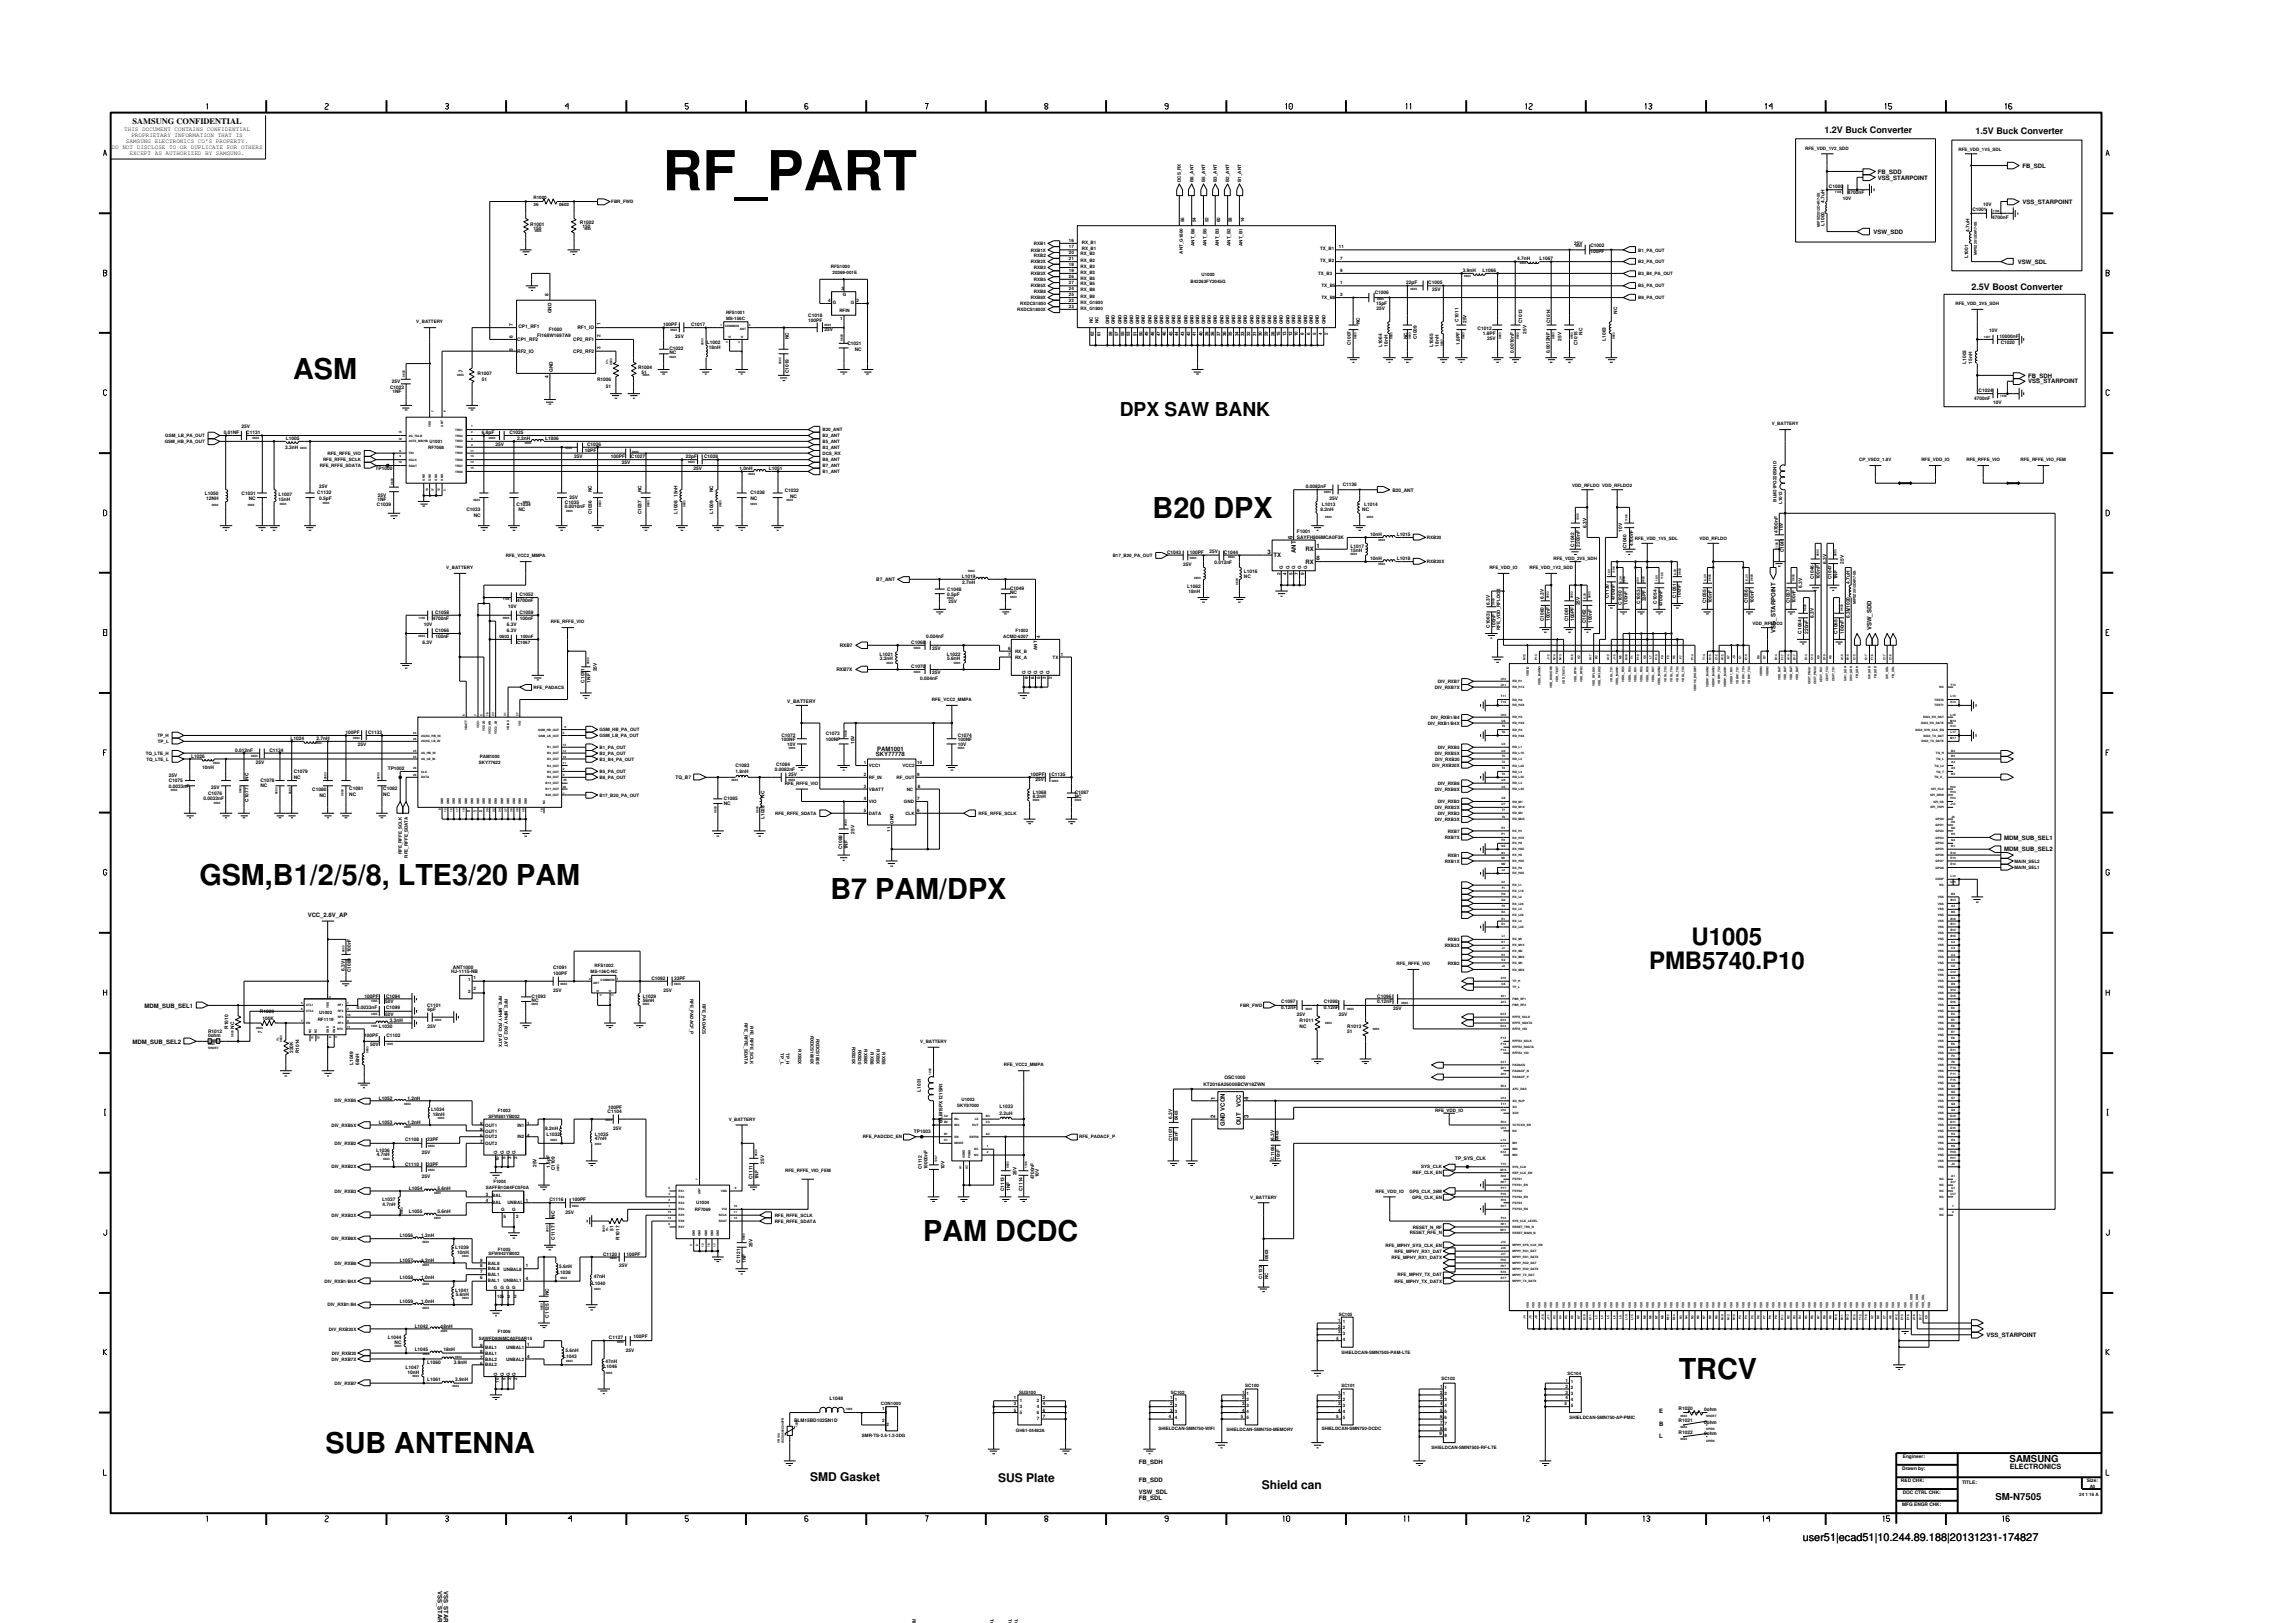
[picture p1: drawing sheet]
<svg xmlns="http://www.w3.org/2000/svg" width="297mm" height="210mm" viewBox="0 0 297 210" stroke-linecap="round" stroke-linejoin="round" font-family="sans-serif">
<defs><g id="words">
<text font-size="7.1" x="85.8" y="24.7">RF_PART</text>
<g font-size="3.7">
<text x="38" y="49.1">ASM</text>
<text x="149.3" y="67.1">B20 DPX</text>
<text x="25.8" y="114.7">GSM,B1/2/5/8, LTE3/20 PAM</text>
<text x="107.6" y="116.4">B7 PAM/DPX</text>
<text x="119.6" y="160.7">PAM DCDC</text>
<text x="217.5" y="178.6">TRCV</text>
<text x="42.2" y="188.2">SUB ANTENNA</text>
</g>
<g font-size="3.1">
<text x="213.6" y="125.5">PMB5740.P10</text>
<text x="219.1" y="122.4">U1005</text>
</g>
<text font-size="2.5" x="145.1" y="53.9">DPX SAW BANK</text>
<g font-size="1.6">
<text x="105" y="191.8">SMD Gasket</text>
<text x="129.3" y="192">SUS Plate</text>
<text x="163.4" y="192.9">Shield can</text>
</g>
<text font-size="1.4" x="233.5" y="199.7">user51|ecad51|10.244.89.188|20131231-174827</text>
<g font-size="1.2">
<text x="236.3" y="17.2">1.2V Buck Converter</text>
<text x="255.9" y="17.4">1.5V Buck Converter</text>
<text x="255.4" y="37.5">2.5V Boost Converter</text>
<text x="260.3" y="189.5">SAMSUNG</text>
<text x="258.5" y="194.4">SM-N7505</text>
</g>
<text font-size="1.1" x="17.2" y="16.1">SAMSUNG CONFIDENTIAL</text>
<text font-size=".9" x="260.3" y="190.4">ELECTRONICS</text>
<g font-size=".8">
<text x="16.1" y="17">THIS DOCUMENT CONTAINS CONFIDENTIAL</text>
<text x="17" y="17.8">PROPRIETARY INFORMATION THAT IS</text>
<text x="14.5" y="19.3">DO NOT DISCLOSE TO OR DUPLICATE FOR OTHERS</text>
<text x="16.3" y="18.5">SAMSUNG ELECTRONICS CO’S PROPERTY.</text>
<text x="16.8" y="20.1">EXCEPT AS AUTHORIZED BY SAMSUNG.</text>
<text x="243.3" y="22.5">FB_SDD</text>
<text x="243.3" y="23.3">VSS_STARPOINT</text>
<text x="262" y="21.7">FB_SDL</text>
<text x="262" y="26.4">VSS_STARPOINT</text>
<text x="242.7" y="30.3">VSW_SDD</text>
<text x="261.4" y="34.2">VSW_SDL</text>
<text x="262.7" y="49.7">VSS_STARPOINT</text>
<text x="262.7" y="48.9">FB_SDH</text>
<text x="164.2" y="71.8">3</text>
<text x="167.4" y="69.8" transform="rotate(-90 167.4 69.8)">6</text>
<text x="167.9" y="71.6" transform="rotate(-90 167.9 71.6)">ANT</text>
<text x="169.1" y="71.4">RX</text>
<text x="170.5" y="71">1</text>
<text x="165" y="72.2">TX</text>
<text x="169.1" y="73">RX</text>
<text x="170.5" y="72.6">8</text>
<text x="230" y="81.9" transform="rotate(-90 230 81.9)">VSS_STARPOINT</text>
<text x="242.5" y="81.6" transform="rotate(-90 242.5 81.6)">VSW_SDD</text>
<text x="113.5" y="98">SKY77778</text>
<text x="113.6" y="97.2">PAM1001</text>
<text x="259.6" y="108.8">MDM_SUB_SEL1</text>
<text x="259.6" y="110.3">MDM_SUB_SEL2</text>
<text x="39.9" y="118.8">VCC_2.8V_AP</text>
<text x="18.7" y="130.5">MDM_SUB_SEL1</text>
<text x="17.2" y="135.2">MDM_SUB_SEL2</text>
<text x="157.4" y="142.5" transform="rotate(-90 157.4 142.5)">1</text>
<text x="160.7" y="143.4" transform="rotate(-90 160.7 143.4)">VCC</text>
<text x="161.7" y="142.5" transform="rotate(-90 161.7 142.5)">4</text>
<text x="157.4" y="144.8" transform="rotate(-90 157.4 144.8)">2</text>
<text x="158.7" y="145.8" transform="rotate(-90 158.7 145.8)">GND VCON</text>
<text x="160.7" y="145.8" transform="rotate(-90 160.7 145.8)">OUT</text>
<text x="161.7" y="144.8" transform="rotate(-90 161.7 144.8)">3</text>
<text x="257.3" y="173.2">VSS_STARPOINT</text>
<text x="214.9" y="183">E</text>
<text x="214.9" y="184.8">B</text>
<text x="147.5" y="189.6">FB_SDH</text>
<text x="214.9" y="186.3">L</text>
<text x="147.5" y="192">FB_SDD</text>
<text x="147.5" y="194.3">FB_SDL</text>
<text x="147.5" y="193.5">VSW_SDL</text>
<text x="56.7" y="206.1" transform="rotate(90 56.7 206.1)">VSS_STARPO</text>
<text x="57.5" y="206.1" transform="rotate(90 57.5 206.1)">VSS_STARPO</text>
</g>
<g font-size=".6">
<text x="153" y="23.6" transform="rotate(-90 153 23.6)">DCS_RX</text>
<text x="154.6" y="23.6" transform="rotate(-90 154.6 23.6)">B8_ANT</text>
<text x="156.1" y="23.6" transform="rotate(-90 156.1 23.6)">B5_ANT</text>
<text x="157.6" y="23.6" transform="rotate(-90 157.6 23.6)">B3_ANT</text>
<text x="159.2" y="23.6" transform="rotate(-90 159.2 23.6)">B2_ANT</text>
<text x="160.8" y="23.6" transform="rotate(-90 160.8 23.6)">B1_ANT</text>
<text x="233.9" y="19.4">RFE_VDD_1V2_SDD</text>
<text x="253.7" y="19.5">RFE_VDD_1V5_SDL</text>
<text x="68.7" y="29.2">R1001</text>
<text x="69.1" y="25.8">R1000</text>
<text x="69.1" y="26.7">36</text>
<text x="69.1" y="29.8">150</text>
<text x="72.4" y="26.7">0603</text>
<text x="75.1" y="29.1">R1002</text>
<text x="75.5" y="29.6">150</text>
<text x="79.2" y="26.3">FBR_FWD</text>
<text x="153.4" y="28.8" transform="rotate(-90 153.4 28.8)">56</text>
<text x="154.9" y="28.8" transform="rotate(-90 154.9 28.8)">54</text>
<text x="156.5" y="28.8" transform="rotate(-90 156.5 28.8)">52</text>
<text x="158.1" y="28.8" transform="rotate(-90 158.1 28.8)">60</text>
<text x="159.6" y="28.8" transform="rotate(-90 159.6 28.8)">58</text>
<text x="161.2" y="28.8" transform="rotate(-90 161.2 28.8)">14</text>
<text x="236.3" y="29.2" transform="rotate(-90 236.3 29.2)">L1000</text>
<text x="236.3" y="26.3" transform="rotate(-90 236.3 26.3)">4.7uH</text>
<text x="236.9" y="24.3">C1000</text>
<text x="238.7" y="25.9">10V</text>
<text x="239.4" y="25.2">4700nF</text>
<text x="255.5" y="27.3">C1001</text>
<text x="256.9" y="26.7">10V</text>
<text x="258.1" y="28.3">4700nF</text>
<text x="107.6" y="34.7">RFS1000</text>
<text x="107.9" y="35.5">20369-001E</text>
<text x="133.6" y="32.6">RXB1X</text>
<text x="133.6" y="35.6">RXB3X</text>
<text x="133.6" y="34.1">RXB2X</text>
<text x="133.9" y="31.7">RXB1</text>
<text x="133.9" y="34.9">RXB3</text>
<text x="133.9" y="33.3">RXB2</text>
<text x="138.5" y="31.4">16</text>
<text x="138.5" y="32.2">17</text>
<text x="138.5" y="34.4">18</text>
<text x="138.5" y="35.3">19</text>
<text x="138.5" y="32.9">20</text>
<text x="138.5" y="33.7">21</text>
<text x="140" y="34.7">RX_B3</text>
<text x="140" y="35.5">RX_B3</text>
<text x="140" y="33.1">RX_B2</text>
<text x="140" y="33.9">RX_B2</text>
<text x="140.2" y="31.6">RX_B1</text>
<text x="140.2" y="32.3">RX_B1</text>
<text x="153.2" y="32.8" transform="rotate(-90 153.2 32.8)">ANT_G1800</text>
<text x="154.8" y="31.8" transform="rotate(-90 154.8 31.8)">ANT_B8</text>
<text x="155.6" y="35.8">U1000</text>
<text x="156.3" y="31.8" transform="rotate(-90 156.3 31.8)">ANT_B5</text>
<text x="157.9" y="31.8" transform="rotate(-90 157.9 31.8)">ANT_B3</text>
<text x="159.4" y="31.8" transform="rotate(-90 159.4 31.8)">ANT_B2</text>
<text x="160.9" y="31.8" transform="rotate(-90 160.9 31.8)">ANT_B1</text>
<text x="170.8" y="35.6">TX_B3</text>
<text x="171" y="32.3">TX_B1</text>
<text x="171" y="33.9">TX_B2</text>
<text x="173.4" y="32.2">11</text>
<text x="173.6" y="35.3">9</text>
<text x="173.6" y="33.7">7</text>
<text x="189.5" y="35.2">3.9nH</text>
<text x="192.1" y="35.2">L1066</text>
<text x="196.5" y="33.7">4.7nH</text>
<text x="199.4" y="33.7">L1067</text>
<text x="203.9" y="31.8">25V</text>
<text x="206" y="32">C1002</text>
<text x="206" y="32.8">100PF</text>
<text x="212.2" y="32.6">B1_PA_OUT</text>
<text x="212.2" y="35.6">B3_B4_PA_OUT</text>
<text x="212.2" y="34.1">B2_PA_OUT</text>
<text x="255" y="33.5" transform="rotate(-90 255 33.5)">L1001</text>
<text x="255.1" y="30" transform="rotate(-90 255.1 30)">4.7uH</text>
<text x="53.9" y="41.9">V_BATTERY</text>
<text x="71.1" y="38.4" transform="rotate(-90 71.1 38.4)">8</text>
<text x="71.5" y="40.6" transform="rotate(-90 71.5 40.6)">GND</text>
<text x="94" y="40.7">RFS1001</text>
<text x="94" y="41.4">MS-156C</text>
<text x="104.7" y="41.1">C1018</text>
<text x="104.7" y="41.7">100PF</text>
<text x="107.3" y="39.1">4</text>
<text x="107.9" y="39.4">G</text>
<text x="108.7" y="40.4">RFIN</text>
<text x="108.8" y="41.4">1</text>
<text x="109" y="37.5">3</text>
<text x="109.2" y="38.3">G</text>
<text x="110.2" y="39.4">G</text>
<text x="111" y="39.1">2</text>
<text x="131.8" y="40.3">RXDCS1800X</text>
<text x="132.2" y="39.5">RXDCS1800</text>
<text x="133.6" y="38.8">RXB8X</text>
<text x="133.6" y="37.2">RXB5X</text>
<text x="133.9" y="38">RXB8</text>
<text x="133.9" y="36.4">RXB5</text>
<text x="138.5" y="39.1">22</text>
<text x="138.5" y="39.9">23</text>
<text x="138.5" y="37.6">24</text>
<text x="138.5" y="38.3">25</text>
<text x="138.5" y="36.1">26</text>
<text x="138.5" y="36.8">27</text>
<text x="140" y="39.4">RX_G1800</text>
<text x="140" y="40.1">RX_G1800</text>
<text x="140" y="37.7">RX_B8</text>
<text x="140" y="38.6">RX_B8</text>
<text x="140" y="36.2">RX_B5</text>
<text x="140" y="37">RX_B5</text>
<text x="141.5" y="41.9" transform="rotate(-90 141.5 41.9)">NC</text>
<text x="142.3" y="41.9" transform="rotate(-90 142.3 41.9)">NC</text>
<text x="154.2" y="36.6">B42263FY2045G</text>
<text x="171.2" y="37.2">TX_B5</text>
<text x="171.2" y="38.8">TX_B8</text>
<text x="173.6" y="36.8">1</text>
<text x="173.6" y="38.3">3</text>
<text x="176.1" y="42" transform="rotate(-90 176.1 42)">NC</text>
<text x="178.1" y="38.1">C1006</text>
<text x="178.3" y="39.5">15pF</text>
<text x="178.3" y="40.2">25V</text>
<text x="182.1" y="36.8">22pF</text>
<text x="185" y="36.8">C1005</text>
<text x="185.5" y="37.7">25V</text>
<text x="189" y="41.7" transform="rotate(-90 189 41.7)">C1011</text>
<text x="190" y="41.9" transform="rotate(-90 190 41.9)">25V</text>
<text x="197.2" y="41.9" transform="rotate(-90 197.2 41.9)">C1013</text>
<text x="200.8" y="41.9" transform="rotate(-90 200.8 41.9)">C1014</text>
<text x="209.5" y="40.6" transform="rotate(-90 209.5 40.6)">NC</text>
<text x="212.2" y="38.8">B8_PA_OUT</text>
<text x="212.2" y="37.2">B5_PA_OUT</text>
<text x="253.3" y="39.5">RFE_VDD_2V5_SDH</text>
<text x="66.4" y="45.4" transform="rotate(-90 66.4 45.4)">5</text>
<text x="66.4" y="43.7" transform="rotate(-90 66.4 43.7)">6</text>
<text x="66.4" y="42.3" transform="rotate(-90 66.4 42.3)">7</text>
<text x="67" y="45.7">RF2_IO</text>
<text x="67" y="44.2">CP1_RF2</text>
<text x="67.2" y="42.5">CP1_RF1</text>
<text x="69.6" y="43.6">FI168W1697A9</text>
<text x="71.1" y="42.8">F1000</text>
<text x="74.3" y="44.2">CP2_RF1</text>
<text x="74.3" y="45.7">CP2_RF2</text>
<text x="74.8" y="42.7">RF1_IO</text>
<text x="77.8" y="45.2" transform="rotate(-90 77.8 45.2)">3</text>
<text x="77.8" y="43.6" transform="rotate(-90 77.8 43.6)">2</text>
<text x="77.8" y="42.1" transform="rotate(-90 77.8 42.1)">1</text>
<text x="82.7" y="47.9">R1004</text>
<text x="85.9" y="42.2">100PF</text>
<text x="86.7" y="45.3">C1022</text>
<text x="86.7" y="45.9">NC</text>
<text x="87.5" y="43.8">25V</text>
<text x="89.5" y="42.2">C1017</text>
<text x="91.6" y="44.6">L1002</text>
<text x="91.8" y="45.2">18nH</text>
<text x="102.2" y="43.9" transform="rotate(-90 102.2 43.9)">NC</text>
<text x="106.8" y="42.9">25V</text>
<text x="109.8" y="44.7">C1021</text>
<text x="110.7" y="45.5">NC</text>
<text x="141.7" y="43.5" transform="rotate(-90 141.7 43.5)">62</text>
<text x="142.6" y="43.5" transform="rotate(-90 142.6 43.5)">61</text>
<text x="143.7" y="42" transform="rotate(-90 143.7 42)">GND</text>
<text x="144.1" y="43.5" transform="rotate(-90 144.1 43.5)">59</text>
<text x="144.4" y="42" transform="rotate(-90 144.4 42)">GND</text>
<text x="144.9" y="43.5" transform="rotate(-90 144.9 43.5)">57</text>
<text x="145.3" y="42" transform="rotate(-90 145.3 42)">GND</text>
<text x="145.6" y="43.5" transform="rotate(-90 145.6 43.5)">55</text>
<text x="146" y="42" transform="rotate(-90 146 42)">GND</text>
<text x="146.4" y="43.5" transform="rotate(-90 146.4 43.5)">53</text>
<text x="146.8" y="42" transform="rotate(-90 146.8 42)">GND</text>
<text x="147.2" y="43.5" transform="rotate(-90 147.2 43.5)">51</text>
<text x="147.6" y="42" transform="rotate(-90 147.6 42)">GND</text>
<text x="148" y="43.5" transform="rotate(-90 148 43.5)">50</text>
<text x="148.3" y="42" transform="rotate(-90 148.3 42)">GND</text>
<text x="148.7" y="43.5" transform="rotate(-90 148.7 43.5)">49</text>
<text x="149.2" y="42" transform="rotate(-90 149.2 42)">GND</text>
<text x="149.5" y="43.5" transform="rotate(-90 149.5 43.5)">48</text>
<text x="149.9" y="42" transform="rotate(-90 149.9 42)">GND</text>
<text x="150.3" y="43.5" transform="rotate(-90 150.3 43.5)">47</text>
<text x="150.7" y="42" transform="rotate(-90 150.7 42)">GND</text>
<text x="151" y="43.5" transform="rotate(-90 151 43.5)">46</text>
<text x="151.5" y="42" transform="rotate(-90 151.5 42)">GND</text>
<text x="151.9" y="43.5" transform="rotate(-90 151.9 43.5)">45</text>
<text x="152.2" y="42" transform="rotate(-90 152.2 42)">GND</text>
<text x="152.6" y="43.5" transform="rotate(-90 152.6 43.5)">44</text>
<text x="153" y="42" transform="rotate(-90 153 42)">GND</text>
<text x="153.4" y="43.5" transform="rotate(-90 153.4 43.5)">43</text>
<text x="153.8" y="42" transform="rotate(-90 153.8 42)">GND</text>
<text x="154.2" y="43.5" transform="rotate(-90 154.2 43.5)">42</text>
<text x="154.6" y="42" transform="rotate(-90 154.6 42)">GND</text>
<text x="154.9" y="43.5" transform="rotate(-90 154.9 43.5)">41</text>
<text x="155.3" y="42" transform="rotate(-90 155.3 42)">GND</text>
<text x="155.8" y="43.5" transform="rotate(-90 155.8 43.5)">40</text>
<text x="156.1" y="42" transform="rotate(-90 156.1 42)">GND</text>
<text x="156.5" y="43.5" transform="rotate(-90 156.5 43.5)">39</text>
<text x="156.9" y="42" transform="rotate(-90 156.9 42)">GND</text>
<text x="157.3" y="43.5" transform="rotate(-90 157.3 43.5)">38</text>
<text x="157.6" y="42" transform="rotate(-90 157.6 42)">GND</text>
<text x="158.1" y="43.5" transform="rotate(-90 158.1 43.5)">37</text>
<text x="158.5" y="42" transform="rotate(-90 158.5 42)">GND</text>
<text x="158.8" y="43.5" transform="rotate(-90 158.8 43.5)">36</text>
<text x="159.2" y="42" transform="rotate(-90 159.2 42)">GND</text>
<text x="159.6" y="43.5" transform="rotate(-90 159.6 43.5)">35</text>
<text x="160" y="42" transform="rotate(-90 160 42)">GND</text>
<text x="160.4" y="43.5" transform="rotate(-90 160.4 43.5)">34</text>
<text x="160.8" y="42" transform="rotate(-90 160.8 42)">GND</text>
<text x="161.2" y="43.5" transform="rotate(-90 161.2 43.5)">33</text>
<text x="161.5" y="42" transform="rotate(-90 161.5 42)">GND</text>
<text x="162" y="43.5" transform="rotate(-90 162 43.5)">32</text>
<text x="162.4" y="42" transform="rotate(-90 162.4 42)">GND</text>
<text x="162.7" y="43.5" transform="rotate(-90 162.7 43.5)">31</text>
<text x="163.1" y="42" transform="rotate(-90 163.1 42)">GND</text>
<text x="163.5" y="43.5" transform="rotate(-90 163.5 43.5)">30</text>
<text x="163.9" y="42" transform="rotate(-90 163.9 42)">GND</text>
<text x="164.2" y="43.5" transform="rotate(-90 164.2 43.5)">29</text>
<text x="164.7" y="42" transform="rotate(-90 164.7 42)">GND</text>
<text x="165.1" y="43.5" transform="rotate(-90 165.1 43.5)">28</text>
<text x="165.4" y="42" transform="rotate(-90 165.4 42)">GND</text>
<text x="165.8" y="43.5" transform="rotate(-90 165.8 43.5)">15</text>
<text x="166.2" y="42" transform="rotate(-90 166.2 42)">GND</text>
<text x="166.6" y="43.5" transform="rotate(-90 166.6 43.5)">13</text>
<text x="167" y="42" transform="rotate(-90 167 42)">GND</text>
<text x="167.4" y="43.5" transform="rotate(-90 167.4 43.5)">12</text>
<text x="167.8" y="42" transform="rotate(-90 167.8 42)">GND</text>
<text x="168.1" y="43.5" transform="rotate(-90 168.1 43.5)">10</text>
<text x="168.6" y="42" transform="rotate(-90 168.6 42)">GND</text>
<text x="168.9" y="43.4" transform="rotate(-90 168.9 43.4)">8</text>
<text x="169.3" y="42" transform="rotate(-90 169.3 42)">GND</text>
<text x="169.7" y="43.4" transform="rotate(-90 169.7 43.4)">6</text>
<text x="170.1" y="42" transform="rotate(-90 170.1 42)">GND</text>
<text x="170.5" y="43.4" transform="rotate(-90 170.5 43.4)">5</text>
<text x="170.8" y="42" transform="rotate(-90 170.8 42)">GND</text>
<text x="171.3" y="43.4" transform="rotate(-90 171.3 43.4)">4</text>
<text x="171.7" y="42" transform="rotate(-90 171.7 42)">GND</text>
<text x="172" y="43.4" transform="rotate(-90 172 43.4)">2</text>
<text x="175" y="44.7" transform="rotate(-90 175 44.7)">C1007</text>
<text x="179" y="45" transform="rotate(-90 179 45)">L1064</text>
<text x="179.8" y="44.9" transform="rotate(-90 179.8 44.9)">18nH</text>
<text x="182.3" y="43.9" transform="rotate(-90 182.3 43.9)">NC</text>
<text x="183.5" y="44" transform="rotate(-90 183.5 44)">C1009</text>
<text x="185.7" y="45" transform="rotate(-90 185.7 45)">L1065</text>
<text x="186.4" y="44.9" transform="rotate(-90 186.4 44.9)">18nH</text>
<text x="189.1" y="44.7" transform="rotate(-90 189.1 44.7)">1.8PF</text>
<text x="191.4" y="42.8">C1012</text>
<text x="192.1" y="43.4">1.8PF</text>
<text x="192.6" y="44.1">25V</text>
<text x="196.1" y="45.7" transform="rotate(-90 196.1 45.7)">0.0010nF</text>
<text x="197.7" y="43.2" transform="rotate(-90 197.7 43.2)">25V</text>
<text x="200.8" y="45.8" transform="rotate(-90 200.8 45.8)">0.0012NF</text>
<text x="202.3" y="44.1" transform="rotate(-90 202.3 44.1)">25V</text>
<text x="204.4" y="44.7" transform="rotate(-90 204.4 44.7)">C1015</text>
<text x="205" y="43.3" transform="rotate(-90 205 43.3)">NC</text>
<text x="208" y="44.1" transform="rotate(-90 208 44.1)">L1063</text>
<text x="254.7" y="47.1" transform="rotate(-90 254.7 47.1)">L1003</text>
<text x="255.5" y="47.1" transform="rotate(-90 255.5 47.1)">15nH</text>
<text x="257.7" y="43.1">10V</text>
<text x="259" y="43.8">10000nF</text>
<text x="259.2" y="44.6">C1020</text>
<text x="50.5" y="50.4">C1023</text>
<text x="50.7" y="49.6">25V</text>
<text x="50.8" y="50.9">1NF</text>
<text x="61.9" y="48.6">R1007</text>
<text x="62.4" y="49.4">51</text>
<text x="71.1" y="49" transform="rotate(-90 71.1 49)">4</text>
<text x="71.6" y="48.2" transform="rotate(-90 71.6 48.2)">GND</text>
<text x="77.4" y="49.4">R1006</text>
<text x="78.5" y="50.2">51</text>
<text x="83.1" y="48.5">51</text>
<text x="102.2" y="48.3" transform="rotate(-90 102.2 48.3)">C1019</text>
<text x="255.7" y="51.8">4700nF</text>
<text x="256.3" y="50.7">C1024</text>
<text x="258.2" y="52.4">10V</text>
<text x="21.3" y="57.4">GSM_HB_PA_OUT</text>
<text x="21.4" y="56.6">GSM_LB_PA_OUT</text>
<text x="29" y="56.2">0.01NF</text>
<text x="31.3" y="55.4">25V</text>
<text x="31.9" y="56.2">C1131</text>
<text x="36.9" y="58.2">3.3nH</text>
<text x="37" y="57">L1005</text>
<text x="41.8" y="59.8">RFE_RFFE_SCLK</text>
<text x="42.4" y="58.9">RFE_RFFE_VIO</text>
<text x="55.5" y="58.2">RF7068</text>
<text x="55.6" y="57.4">U1001</text>
<text x="62.4" y="56.2">6.8pF</text>
<text x="64.2" y="57.8">25V</text>
<text x="66" y="56.2">C1025</text>
<text x="67" y="57">2.2nH</text>
<text x="70.6" y="57">L1006</text>
<text x="74.4" y="59.4">25V</text>
<text x="75.8" y="58.5">18PF</text>
<text x="76.1" y="57.8">C1026</text>
<text x="79.1" y="59.3">100PF</text>
<text x="81.7" y="59.3">C1027</text>
<text x="88.8" y="59.3">22pF</text>
<text x="91.2" y="59.3">C1028</text>
<text x="106.5" y="56.6">B2_ANT</text>
<text x="106.5" y="58.9">DCS_RX</text>
<text x="106.5" y="57.4">B5_ANT</text>
<text x="106.5" y="55.9">B20_ANT</text>
<text x="106.5" y="59.8">B8_ANT</text>
<text x="106.5" y="58.2">B3_ANT</text>
<text x="229.5" y="55.1">V_BATTERY</text>
<text x="240.8" y="59.8">CP_VSD2_1.8V</text>
<text x="248.9" y="59.8">RFE_VDD_IO</text>
<text x="254.7" y="59.8">RFE_RFFE_VIO</text>
<text x="261.8" y="59.8">RFE_RFFE_VIO_FEM</text>
<text x="26.5" y="64.1">L1050</text>
<text x="26.7" y="64.8">12NH</text>
<text x="31.3" y="64.1">C1031</text>
<text x="32.2" y="64.8">NC</text>
<text x="36.1" y="64.2">L1007</text>
<text x="36.1" y="65">15nH</text>
<text x="41.1" y="64">C1132</text>
<text x="41.3" y="63.2">25V</text>
<text x="41.3" y="64.8">0.5pF</text>
<text x="41.4" y="60.5">RFE_RFFE_SDATA</text>
<text x="48.7" y="60.9">TP1000</text>
<text x="48.8" y="65.6">C1039</text>
<text x="48.9" y="65">1NF</text>
<text x="49" y="64.4">25V</text>
<text x="66.9" y="65.6">C1034</text>
<text x="73.2" y="65.3">C1035</text>
<text x="73.2" y="65.8">0.0010nF</text>
<text x="73.8" y="64.7">25V</text>
<text x="76.7" y="63.7" transform="rotate(-90 76.7 63.7)">NC</text>
<text x="80.5" y="60.1">25V</text>
<text x="83.1" y="63.7" transform="rotate(-90 83.1 63.7)">NC</text>
<text x="87.7" y="64.4" transform="rotate(-90 87.7 64.4)">15nH</text>
<text x="89.9" y="60.9">25V</text>
<text x="92.4" y="63.7" transform="rotate(-90 92.4 63.7)">NC</text>
<text x="95.8" y="60.9">1.0nH</text>
<text x="97.2" y="64">C1038</text>
<text x="97.2" y="64.8">NC</text>
<text x="99.6" y="60.9">L1051</text>
<text x="101.7" y="63.8">C1032</text>
<text x="102.3" y="64.5">NC</text>
<text x="106.5" y="60.5">B7_ANT</text>
<text x="106.5" y="61.3">B1_ANT</text>
<text x="169.2" y="63.2">0.0082nF</text>
<text x="171.2" y="65.6">L1013</text>
<text x="172.2" y="64.8">25V</text>
<text x="173.9" y="63">C1136</text>
<text x="176.7" y="65.6">L1014</text>
<text x="180.4" y="63.7">B20_ANT</text>
<text x="203.6" y="63.1">VDD_RFLDO VDD_RFLDO2</text>
<text x="230.1" y="65" transform="rotate(-90 230.1 65)">BLM21PG220SN1D</text>
<text x="230.9" y="65.3" transform="rotate(-90 230.9 65.3)">L1012</text>
<text x="60.4" y="66.2">C1033</text>
<text x="61.4" y="66.9">NC</text>
<text x="67.2" y="66.2">NC</text>
<text x="76.7" y="66.6" transform="rotate(-90 76.7 66.6)">C1036</text>
<text x="83.1" y="66.6" transform="rotate(-90 83.1 66.6)">C1037</text>
<text x="87.7" y="66.6" transform="rotate(-90 87.7 66.6)">L1008</text>
<text x="92.4" y="66.6" transform="rotate(-90 92.4 66.6)">L1009</text>
<text x="151.2" y="71.7">C1043</text>
<text x="154.1" y="71.7">100PF</text>
<text x="156.7" y="71.6">25V</text>
<text x="158.6" y="71.7">C1044</text>
<text x="168" y="69">F1001</text>
<text x="168" y="69.8">SAYFH806MCA0F3K</text>
<text x="171.1" y="66.2">8.2nH</text>
<text x="174.9" y="71.6">15nH</text>
<text x="174.9" y="71">L1017</text>
<text x="176.5" y="66.2">NC</text>
<text x="177.5" y="69.5">10nH</text>
<text x="181" y="69.5">L1015</text>
<text x="184.9" y="69.8">RXB20</text>
<text x="203.9" y="70.8" transform="rotate(-90 203.9 70.8)">C1042</text>
<text x="204.7" y="70.8" transform="rotate(-90 204.7 70.8)">2200nF</text>
<text x="205.5" y="68.4" transform="rotate(-90 205.5 68.4)">6.3V</text>
<text x="210.1" y="68.9" transform="rotate(-90 210.1 68.9)">10V</text>
<text x="210.7" y="71" transform="rotate(-90 210.7 71)">C1040</text>
<text x="211.6" y="70.7" transform="rotate(-90 211.6 70.7)">4700nF</text>
<text x="211.8" y="70">RFE_VDD_1V5_SDL</text>
<text x="220.2" y="70">VDD_RFLDO</text>
<text x="230.3" y="69" transform="rotate(-90 230.3 69)">4700nF</text>
<text x="230.9" y="68.8" transform="rotate(-90 230.9 68.8)">10V</text>
<text x="231.1" y="71.6" transform="rotate(-90 231.1 71.6)">C1041</text>
<text x="57.8" y="73.7">V_BATTERY</text>
<text x="65.5" y="72.1">RFE_VCC2_MMPA</text>
<text x="67.3" y="77.2">C1052</text>
<text x="113.5" y="75.3">B7_ANT</text>
<text x="122.7" y="76.6">C1048</text>
<text x="122.7" y="77.2">0.5pF</text>
<text x="124.6" y="74.9">L1019</text>
<text x="124.7" y="75.6">2.7nH</text>
<text x="130.8" y="77">NC</text>
<text x="130.8" y="76.4">C1049</text>
<text x="144.1" y="72.1">B17_B20_PA_OUT</text>
<text x="153.3" y="73.3">25V</text>
<text x="153.8" y="76.2">L1062</text>
<text x="154" y="76.8">18nH</text>
<text x="157.3" y="73.1">0.012nF</text>
<text x="161.1" y="74.9">NC</text>
<text x="161.1" y="74.3">L1016</text>
<text x="165.9" y="74.4" transform="rotate(-90 165.9 74.4)">2</text>
<text x="166.2" y="73.8" transform="rotate(-90 166.2 73.8)">G</text>
<text x="166.7" y="74.4" transform="rotate(-90 166.7 74.4)">4</text>
<text x="167" y="73.8" transform="rotate(-90 167 73.8)">G</text>
<text x="167.4" y="74.4" transform="rotate(-90 167.4 74.4)">5</text>
<text x="167.8" y="73.8" transform="rotate(-90 167.8 73.8)">G</text>
<text x="168.2" y="74.4" transform="rotate(-90 168.2 74.4)">7</text>
<text x="168.6" y="73.8" transform="rotate(-90 168.6 73.8)">G</text>
<text x="168.9" y="74.4" transform="rotate(-90 168.9 74.4)">9</text>
<text x="169.3" y="73.8" transform="rotate(-90 169.3 73.8)">G</text>
<text x="177.5" y="72.5">10nH</text>
<text x="181" y="72.5">L1018</text>
<text x="184.9" y="73">RXB20X</text>
<text x="192.9" y="73.7">RFE_VDD_IO</text>
<text x="198.1" y="73.7">RFE_VDD_1V2_SDD</text>
<text x="200" y="77.6" transform="rotate(-90 200 77.6)">6.3V</text>
<text x="201.3" y="72.5">RFE_VDD_2V5_SDH</text>
<text x="208.4" y="77.5" transform="rotate(-90 208.4 77.5)">C1130</text>
<text x="209.2" y="77.8" transform="rotate(-90 209.2 77.8)">4700nF</text>
<text x="213.2" y="77.9" transform="rotate(-90 213.2 77.9)">33PF</text>
<text x="217.1" y="77.4" transform="rotate(-90 217.1 77.4)">C1051</text>
<text x="217.7" y="77.4" transform="rotate(-90 217.7 77.4)">100nF</text>
<text x="233.5" y="76.1" transform="rotate(-90 233.5 76.1)">6.3V</text>
<text x="235" y="75" transform="rotate(-90 235 75)">C1046</text>
<text x="235.7" y="75" transform="rotate(-90 235.7 75)">100nF</text>
<text x="236.6" y="73" transform="rotate(-90 236.6 73)">6.3V</text>
<text x="237.3" y="75" transform="rotate(-90 237.3 75)">C1047</text>
<text x="238" y="75" transform="rotate(-90 238 75)">1NF</text>
<text x="238.9" y="73" transform="rotate(-90 238.9 73)">25V</text>
<text x="239.6" y="75.6" transform="rotate(-90 239.6 75.6)">4.7uH</text>
<text x="54.7" y="83.4">6.3V</text>
<text x="54.9" y="81.1">10V</text>
<text x="56.1" y="80.3">4700nF</text>
<text x="56.4" y="79.5">C1058</text>
<text x="56.4" y="81.8">C1066</text>
<text x="56.4" y="82.7">100nF</text>
<text x="64.7" y="82.7">0603</text>
<text x="65.6" y="81.1">6.3V</text>
<text x="65.6" y="81.9">6.3V</text>
<text x="65.8" y="78.8">10V</text>
<text x="67" y="78">4700nF</text>
<text x="67" y="83.4">C1067</text>
<text x="67.3" y="79.5">C1059</text>
<text x="67.3" y="80.3">100nF</text>
<text x="67.4" y="82.7">100nF</text>
<text x="71.3" y="80.7">RFE_RFFE_VIO</text>
<text x="108.8" y="83.8">RXB7</text>
<text x="118.1" y="83.4">C1068</text>
<text x="120" y="82.7">0.004nF</text>
<text x="122.9" y="78.2">25V</text>
<text x="130" y="82.7">ACMD-6207</text>
<text x="131.6" y="81.9">F1002</text>
<text x="134.7" y="82.7" transform="rotate(-90 134.7 82.7)">4</text>
<text x="193" y="81.3" transform="rotate(-90 193 81.3)">C1063</text>
<text x="193" y="78.3" transform="rotate(-90 193 78.3)">6.3V</text>
<text x="193.7" y="81.3" transform="rotate(-90 193.7 81.3)">100nF</text>
<text x="194.3" y="81.6" transform="rotate(-90 194.3 81.6)">RFE_VDD_RFLDO2</text>
<text x="200" y="80.5" transform="rotate(-90 200 80.5)">C1060</text>
<text x="200.8" y="80.5" transform="rotate(-90 200.8 80.5)">100nF</text>
<text x="203.1" y="80.5" transform="rotate(-90 203.1 80.5)">C1061</text>
<text x="203.9" y="80.5" transform="rotate(-90 203.9 80.5)">100PF</text>
<text x="204.7" y="78.4" transform="rotate(-90 204.7 78.4)">25V</text>
<text x="205.4" y="80.7" transform="rotate(-90 205.4 80.7)">C1062</text>
<text x="206.2" y="80.7" transform="rotate(-90 206.2 80.7)">100nF</text>
<text x="210.1" y="78.3" transform="rotate(-90 210.1 78.3)">C1050</text>
<text x="210.8" y="78.3" transform="rotate(-90 210.8 78.3)">100nF</text>
<text x="212.5" y="78.2" transform="rotate(-90 212.5 78.2)">C1053</text>
<text x="214.6" y="78.2" transform="rotate(-90 214.6 78.2)">C1054</text>
<text x="215.4" y="78.5" transform="rotate(-90 215.4 78.5)">4700nF</text>
<text x="221" y="78.2" transform="rotate(-90 221 78.2)">C1055</text>
<text x="221.8" y="78.2" transform="rotate(-90 221.8 78.2)">100nF</text>
<text x="226.4" y="78.2" transform="rotate(-90 226.4 78.2)">C1056</text>
<text x="227" y="80.9">VDD_RFLDO2</text>
<text x="227.2" y="78.2" transform="rotate(-90 227.2 78.2)">100nF</text>
<text x="231.8" y="78.2" transform="rotate(-90 231.8 78.2)">C1057</text>
<text x="232.6" y="78.2" transform="rotate(-90 232.6 78.2)">100nF</text>
<text x="233.4" y="82.1" transform="rotate(-90 233.4 82.1)">C1064</text>
<text x="234.2" y="82.1" transform="rotate(-90 234.2 82.1)">220nF</text>
<text x="235" y="80" transform="rotate(-90 235 80)">6.3V</text>
<text x="238" y="82.1" transform="rotate(-90 238 82.1)">C1065</text>
<text x="238.9" y="82.1" transform="rotate(-90 238.9 82.1)">100nF</text>
<text x="239.6" y="80" transform="rotate(-90 239.6 80)">6.3V</text>
<text x="239.6" y="79.1" transform="rotate(-90 239.6 79.1)">L1020</text>
<text x="69.1" y="89.2">RFE_PADACS</text>
<text x="75.7" y="88.4" transform="rotate(-90 75.7 88.4)">C1071</text>
<text x="76.5" y="88.4" transform="rotate(-90 76.5 88.4)">1NF</text>
<text x="77.3" y="87" transform="rotate(-90 77.3 87)">25V</text>
<text x="108.4" y="87">RXB7X</text>
<text x="113.9" y="84.9">L1021</text>
<text x="114" y="85.5">3.3nH</text>
<text x="118.1" y="86.5">C1070</text>
<text x="119.2" y="88.1">0.004nF</text>
<text x="120.8" y="84.2">25V</text>
<text x="120.8" y="87.3">25V</text>
<text x="122.6" y="84.9">L1022</text>
<text x="122.7" y="85.5">5.6nH</text>
<text x="130.6" y="85">7</text>
<text x="130.6" y="84.2">6</text>
<text x="131.5" y="85.3">RX_A</text>
<text x="131.5" y="84.6">RX_B</text>
<text x="132.8" y="87.3" transform="rotate(-90 132.8 87.3)">G</text>
<text x="133.2" y="88" transform="rotate(-90 133.2 88)">9</text>
<text x="133.6" y="87.3" transform="rotate(-90 133.6 87.3)">G</text>
<text x="134" y="88" transform="rotate(-90 134 88)">8</text>
<text x="134.4" y="87.3" transform="rotate(-90 134.4 87.3)">G</text>
<text x="134.4" y="84.2" transform="rotate(-90 134.4 84.2)">ANT</text>
<text x="134.7" y="88" transform="rotate(-90 134.7 88)">5</text>
<text x="135.1" y="87.3" transform="rotate(-90 135.1 87.3)">G</text>
<text x="135.5" y="88" transform="rotate(-90 135.5 88)">3</text>
<text x="136" y="87.3" transform="rotate(-90 136 87.3)">G</text>
<text x="136.3" y="88" transform="rotate(-90 136.3 88)">2</text>
<text x="136.4" y="85.3">TX</text>
<text x="137.4" y="85">1</text>
<text x="185.9" y="89.2">DIV_RXB7X</text>
<text x="186.2" y="88.5">DIV_RXB7</text>
<text x="20.4" y="95.5">TP_H</text>
<text x="37.6" y="95.9">L1024</text>
<text x="41" y="95.9">2.7nH</text>
<text x="44.8" y="95">100PF</text>
<text x="47.7" y="95">C1133</text>
<text x="77.7" y="95.5">GSM_LB_PA_OUT</text>
<text x="77.7" y="94.7">GSM_HB_PA_OUT</text>
<text x="101.2" y="95.4">C1072</text>
<text x="102" y="91">V_BATTERY</text>
<text x="107" y="95.3">C1073</text>
<text x="120.7" y="90.8">RFE_VCC2_MMPA</text>
<text x="124.1" y="95.4">C1074</text>
<text x="184.9" y="93.9">DIV_RXB1/B4X</text>
<text x="185.3" y="93.1">DIV_RXB1/B4</text>
<text x="18.9" y="97.8">TQ_LTE_H</text>
<text x="19" y="98.5">TQ_LTE_L</text>
<text x="20.4" y="96.3">TP_L</text>
<text x="21.9" y="101.3">C1075</text>
<text x="21.9" y="100.7">25V</text>
<text x="24.8" y="98.2">L1026</text>
<text x="26.2" y="99.7">10nH</text>
<text x="30.5" y="97.4">0.012nF</text>
<text x="32.2" y="101" transform="rotate(-90 32.2 101)">NC</text>
<text x="33.1" y="99">25V</text>
<text x="33.7" y="101.3">C1078</text>
<text x="33.7" y="101.9">NC</text>
<text x="34.9" y="97.4">C1134</text>
<text x="38" y="100.1">C1079</text>
<text x="38" y="100.9">NC</text>
<text x="46.3" y="96.6">25V</text>
<text x="50.2" y="99.7">TP1002</text>
<text x="62" y="99">SKY77622</text>
<text x="62.1" y="98.2">PAM1000</text>
<text x="77.7" y="98.5">B3_B4_PA_OUT</text>
<text x="77.7" y="97">B1_PA_OUT</text>
<text x="77.7" y="97.8">B2_PA_OUT</text>
<text x="77.7" y="100.1">B5_PA_OUT</text>
<text x="77.7" y="100.9">B8_PA_OUT</text>
<text x="87.5" y="100.9">TQ_B7</text>
<text x="95.3" y="100.1">1.8nH</text>
<text x="95.3" y="99.4">C1083</text>
<text x="100.4" y="99.9">0.0082nF</text>
<text x="100.5" y="99.2">C1084</text>
<text x="101.2" y="96">100NF</text>
<text x="101.7" y="101.7">RFE_RFFE_VIO</text>
<text x="102" y="96.6">10V</text>
<text x="102.1" y="100.5">25V</text>
<text x="107" y="96">100NF</text>
<text x="110.7" y="96.4" transform="rotate(-90 110.7 96.4)">10V</text>
<text x="111.9" y="99">1</text>
<text x="111.9" y="100.5">2</text>
<text x="112.6" y="100.9">RF_IN</text>
<text x="112.6" y="99.4">VCC1</text>
<text x="116.1" y="100.9">RF_OUT</text>
<text x="116.9" y="99.4">VCC2</text>
<text x="118.8" y="100.5">9</text>
<text x="118.8" y="99">10</text>
<text x="124.1" y="96">100NF</text>
<text x="124.1" y="96.6">10V</text>
<text x="133.5" y="100.5">100PF</text>
<text x="134.1" y="101.2">25V</text>
<text x="136.2" y="100.5">C1135</text>
<text x="185.5" y="99.4">DIV_RXB20X</text>
<text x="185.9" y="97.8">DIV_RXB5X</text>
<text x="185.9" y="98.5">DIV_RXB20</text>
<text x="186.2" y="97">DIV_RXB5</text>
<text x="186.2" y="101.7">DIV_RXB8</text>
<text x="21.9" y="102.1">0.0033nF</text>
<text x="26.4" y="103.6">0.0033nF</text>
<text x="27" y="103">C1076</text>
<text x="27.4" y="102.2">25V</text>
<text x="32.2" y="103.9" transform="rotate(-90 32.2 103.9)">C1077</text>
<text x="40.4" y="102.5">C1080</text>
<text x="41.4" y="103.2">NC</text>
<text x="45.2" y="102.3">C1081</text>
<text x="45.2" y="103.1">NC</text>
<text x="49.6" y="103.1">NC</text>
<text x="49.6" y="102.3">C1082</text>
<text x="77.7" y="103.2">B17_B20_PA_OUT</text>
<text x="93.8" y="104.3">NC</text>
<text x="93.8" y="103.6">C1085</text>
<text x="99" y="106.1" transform="rotate(-90 99 106.1)">L1028</text>
<text x="99" y="103.4" transform="rotate(-90 99 103.4)">NC</text>
<text x="100.4" y="105.6">RFE_RFFE_SDATA</text>
<text x="110.7" y="108" transform="rotate(-90 110.7 108)">25V</text>
<text x="111.9" y="105.2">5</text>
<text x="111.9" y="102.1">3</text>
<text x="111.9" y="103.7">4</text>
<text x="112.6" y="105.6">DATA</text>
<text x="112.6" y="102.4">VBATT</text>
<text x="112.6" y="104">VIO</text>
<text x="115.3" y="107.8" transform="rotate(-90 115.3 107.8)">11</text>
<text x="115.7" y="106.7" transform="rotate(-90 115.7 106.7)">GND</text>
<text x="117.1" y="104">GND</text>
<text x="117.3" y="105.6">CLK</text>
<text x="117.5" y="102.4">NC</text>
<text x="118.8" y="105.2">6</text>
<text x="118.8" y="103.6">7</text>
<text x="118.9" y="102.1">8</text>
<text x="126.8" y="105.6">RFE_RFFE_SCLK</text>
<text x="133.8" y="102.8">L1068</text>
<text x="133.8" y="103.4">8.2nH</text>
<text x="139.2" y="103.4">NC</text>
<text x="139.2" y="102.8">C1087</text>
<text x="185.9" y="102.4">DIV_RXB8X</text>
<text x="185.9" y="104.8">DIV_RXB2X</text>
<text x="185.9" y="106.3">DIV_RXB3X</text>
<text x="186.2" y="104">DIV_RXB2</text>
<text x="186.2" y="105.6">DIV_RXB3</text>
<text x="187.5" y="107.9">RXB7</text>
<text x="52.1" y="110.7" transform="rotate(-90 52.1 110.7)">RFE_RFFE_SCLK</text>
<text x="52.8" y="111.1" transform="rotate(-90 52.8 111.1)">RFE_RFFE_SDATA</text>
<text x="109.1" y="110" transform="rotate(-90 109.1 110)">C1088</text>
<text x="109.8" y="110" transform="rotate(-90 109.8 110)">1NF</text>
<text x="187.1" y="108.7">RXB7X</text>
<text x="187.1" y="111.7">RXB1X</text>
<text x="187.5" y="111">RXB1</text>
<text x="261" y="111.7">MAIN_SEL2</text>
<text x="261" y="112.6">MAIN_SEL1</text>
<text x="44.7" y="125.8" transform="rotate(-90 44.7 125.8)">6.3V</text>
<text x="45.4" y="125.9" transform="rotate(-90 45.4 125.9)">C1089</text>
<text x="45.4" y="123.4" transform="rotate(-90 45.4 123.4)">100nF</text>
<text x="58.7" y="125.6">ANT1000</text>
<text x="71.7" y="125.6">C1091</text>
<text x="77" y="125.3">RFS1002</text>
<text x="180.9" y="125">RFE_RFFE_VIO</text>
<text x="187.1" y="122.7">RXB3X</text>
<text x="187.5" y="125">RXB2</text>
<text x="187.5" y="121.9">RXB3</text>
<text x="33.7" y="131.3">R1009</text>
<text x="41.3" y="131.4">U1002</text>
<text x="46.2" y="130.8">0.0033nF</text>
<text x="47.2" y="129.2">100PF</text>
<text x="49.9" y="131.6">50V</text>
<text x="49.9" y="130">50V</text>
<text x="50" y="129.2">C1094</text>
<text x="50" y="130.8">C1099</text>
<text x="55.3" y="130.4">C1101</text>
<text x="55.4" y="131">6pF</text>
<text x="58.4" y="126.1">HJ-1115-NB</text>
<text x="60.6" y="127">1</text>
<text x="60.6" y="128.6">2</text>
<text x="61.3" y="126.8">1</text>
<text x="61.3" y="128.3">2</text>
<text x="64.6" y="129.1" transform="rotate(90 64.6 129.1)">RFE_MPHY_RX2_DATX</text>
<text x="65.4" y="129.4" transform="rotate(90 65.4 129.4)">RFE_MPHY_RX2_DAT</text>
<text x="68.9" y="129.8">NC</text>
<text x="68.9" y="129.2">C1093</text>
<text x="71.7" y="128.5">25V</text>
<text x="71.7" y="126.4">100PF</text>
<text x="76.5" y="126.1">MS-156C-NC</text>
<text x="83.3" y="129.2">L1029</text>
<text x="83.3" y="129.8">56nH</text>
<text x="84.4" y="126.9">C1092</text>
<text x="86" y="128.5">25V</text>
<text x="87.3" y="126.9">33PF</text>
<text x="89.4" y="129.4" transform="rotate(90 89.4 129.4)">RFE_PADACF_P</text>
<text x="91" y="130" transform="rotate(90 91 130)">RFE_PADACS</text>
<text x="160.7" y="130.5">FBR_FWD</text>
<text x="166" y="130.8">0.12nF</text>
<text x="166" y="130">C1097</text>
<text x="168" y="131.6">25V</text>
<text x="171.5" y="130.8">0.12nF</text>
<text x="171.5" y="130">C1098</text>
<text x="173.4" y="131.6">25V</text>
<text x="178.4" y="130">0.12nF</text>
<text x="178.4" y="129.2">C1096</text>
<text x="180.5" y="130.8">25V</text>
<text x="27" y="134.4">0ohm</text>
<text x="27" y="133.9">R1012</text>
<text x="29.6" y="133.3" transform="rotate(-90 29.6 133.3)">R1010</text>
<text x="30.3" y="133.3" transform="rotate(-90 30.3 133.3)">NC</text>
<text x="34" y="132.1">100K</text>
<text x="38" y="136.4" transform="rotate(-90 38 136.4)">220K</text>
<text x="38.8" y="136.4" transform="rotate(-90 38.8 136.4)">R1014</text>
<text x="41.2" y="132.3">RF1119</text>
<text x="45.7" y="138" transform="rotate(-90 45.7 138)">L1049</text>
<text x="46.5" y="138" transform="rotate(-90 46.5 138)">68nH</text>
<text x="47.2" y="134.3">100PF</text>
<text x="47.9" y="135.5">50V</text>
<text x="49.1" y="133.1">L1030</text>
<text x="50.1" y="134.3">C1102</text>
<text x="50.5" y="132.4">3.3nH</text>
<text x="55.4" y="133.1">25V</text>
<text x="96.4" y="132.5" transform="rotate(90 96.4 132.5)">RFE_RFFE_SDATA</text>
<text x="97.2" y="133" transform="rotate(90 97.2 133)">RFE_RFFE_SCLK</text>
<text x="101.1" y="136.5" transform="rotate(90 101.1 136.5)">TP_L</text>
<text x="101.9" y="136.4" transform="rotate(90 101.9 136.4)">TP_H</text>
<text x="103.4" y="135.9" transform="rotate(90 103.4 135.9)">RXB2X</text>
<text x="105" y="134.2" transform="rotate(90 105 134.2)">RXDCS1800X</text>
<text x="105.7" y="134.5" transform="rotate(90 105.7 134.5)">RXDCS1800</text>
<text x="110.4" y="135.6" transform="rotate(90 110.4 135.6)">RXB20X</text>
<text x="111.2" y="136" transform="rotate(90 111.2 136)">RXB20</text>
<text x="111.9" y="135.9" transform="rotate(90 111.9 135.9)">RXB8X</text>
<text x="112.8" y="136.3" transform="rotate(90 112.8 136.3)">RXB8</text>
<text x="113.5" y="135.9" transform="rotate(90 113.5 135.9)">RXB5X</text>
<text x="114.3" y="136.3" transform="rotate(90 114.3 136.3)">RXB5</text>
<text x="119.2" y="135.1">V_BATTERY</text>
<text x="168.3" y="133.1">NC</text>
<text x="168.3" y="132.4">R1011</text>
<text x="174.5" y="133.1">R1013</text>
<text x="174.5" y="133.9">51</text>
<text x="43.3" y="142.8">DIV_RXB5</text>
<text x="49.1" y="142.4">L1052</text>
<text x="52.8" y="142.4">1.2nH</text>
<text x="55.8" y="144">L1034</text>
<text x="78.8" y="143.6">100PF</text>
<text x="119.3" y="141.4" transform="rotate(-90 119.3 141.4)">L1031</text>
<text x="124" y="143.4">SKY87000</text>
<text x="124.6" y="142.6">U1003</text>
<text x="129.5" y="143.5">L1033</text>
<text x="130" y="138.2">RFE_VCC2_MMPA</text>
<text x="155.9" y="140.7">KT2016A26000BCW18ZWN</text>
<text x="158.6" y="139.8">OSC1000</text>
<text x="42.9" y="146">DIV_RXB5X</text>
<text x="43.3" y="148.3">DIV_RXB2</text>
<text x="48.7" y="149.2">L1036</text>
<text x="48.8" y="149.8">4.7nH</text>
<text x="49.1" y="145.6">L1053</text>
<text x="52.5" y="147.9">C1108</text>
<text x="52.8" y="145.6">1.2nH</text>
<text x="54.6" y="149.5">25V</text>
<text x="55.3" y="147.9">33PF</text>
<text x="56.1" y="144.6">18nH</text>
<text x="62.2" y="145.7">8</text>
<text x="62.2" y="146.5">9</text>
<text x="62.2" y="147.3">6</text>
<text x="62.2" y="148.1">7</text>
<text x="62.9" y="146">OUT1</text>
<text x="62.9" y="146.7">OUT1</text>
<text x="62.9" y="147.5">OUT2</text>
<text x="62.9" y="148.3">OUT2</text>
<text x="63.3" y="144.8">SFW881YB002</text>
<text x="64.4" y="149.5" transform="rotate(-90 64.4 149.5)">G</text>
<text x="64.5" y="144">F1003</text>
<text x="65.3" y="149.5" transform="rotate(-90 65.3 149.5)">G</text>
<text x="66" y="149.5" transform="rotate(-90 66 149.5)">G</text>
<text x="66.8" y="149.5" transform="rotate(-90 66.8 149.5)">G</text>
<text x="67" y="146">IN1</text>
<text x="67" y="147.5">IN2</text>
<text x="68.3" y="145.7">1</text>
<text x="68.3" y="147.3">4</text>
<text x="70.6" y="146.4">8.2nH</text>
<text x="70.8" y="147.2">L1032</text>
<text x="77.1" y="147.2">L1035</text>
<text x="77.1" y="147.7">47nH</text>
<text x="78.7" y="144.2">C1104</text>
<text x="79.4" y="146.3">25V</text>
<text x="94.4" y="145.2">V_BATTERY</text>
<text x="111.8" y="147.5">RFE_PADCDC_EN</text>
<text x="118.4" y="146.7">TP1003</text>
<text x="122.1" y="145.4" transform="rotate(-90 122.1 145.4)">BLM15PX121SN1</text>
<text x="129.5" y="144.4">2.2uH</text>
<text x="139.8" y="147.5">RFE_PADACF_P</text>
<text x="151.8" y="147.9" transform="rotate(-90 151.8 147.9)">C1107</text>
<text x="151.8" y="145" transform="rotate(-90 151.8 145)">6.3V</text>
<text x="152.6" y="147.9" transform="rotate(-90 152.6 147.9)">22nF</text>
<text x="152.6" y="145.1" transform="rotate(-90 152.6 145.1)">0603</text>
<text x="165" y="147.7" transform="rotate(-90 165 147.7)">6.3V</text>
<text x="165.6" y="147.7" transform="rotate(-90 165.6 147.7)">0603</text>
<text x="185.9" y="144">RFE_VDD_IO</text>
<text x="42.9" y="151.4">DIV_RXB2X</text>
<text x="43.3" y="154.5">DIV_RXB3</text>
<text x="49.5" y="155.6">L1037</text>
<text x="52.5" y="151">C1110</text>
<text x="53" y="154.1">L1054</text>
<text x="54.6" y="152.6">25V</text>
<text x="55.3" y="151">33PF</text>
<text x="56.7" y="154.1">5.6nH</text>
<text x="63" y="154.9">3</text>
<text x="63" y="155.7">4</text>
<text x="63" y="154.1">SAFFB1G84FC0F0A</text>
<text x="63.8" y="155.1">BAL</text>
<text x="63.8" y="156">BAL</text>
<text x="63.9" y="153.3">F1004</text>
<text x="64.6" y="150.5" transform="rotate(-90 64.6 150.5)">10</text>
<text x="65.5" y="150.1" transform="rotate(-90 65.5 150.1)">5</text>
<text x="65.7" y="156">UNBAL</text>
<text x="66.2" y="150.1" transform="rotate(-90 66.2 150.1)">3</text>
<text x="67" y="150.1" transform="rotate(-90 67 150.1)">2</text>
<text x="68.1" y="155.7">1</text>
<text x="69.5" y="151.2" transform="rotate(-90 69.5 151.2)">25V</text>
<text x="71.2" y="155.6">C1116</text>
<text x="71.3" y="151.3" transform="rotate(-90 71.3 151.3)">1.5pF</text>
<text x="71.9" y="151.6" transform="rotate(-90 71.9 151.6)">C1109</text>
<text x="74.1" y="155.6">100PF</text>
<text x="97.5" y="152.8" transform="rotate(-90 97.5 152.8)">C1111</text>
<text x="98.2" y="152.8" transform="rotate(-90 98.2 152.8)">1NF</text>
<text x="99" y="150.7" transform="rotate(-90 99 150.7)">25V</text>
<text x="101.7" y="151.8">RFE_RFFE_VIO_FEM</text>
<text x="119.4" y="151.5" transform="rotate(-90 119.4 151.5)">C1112</text>
<text x="120.2" y="151.5" transform="rotate(-90 120.2 151.5)">10000nF</text>
<text x="122.4" y="151.5" transform="rotate(-90 122.4 151.5)">10V</text>
<text x="130.1" y="154.3" transform="rotate(-90 130.1 154.3)">C1113</text>
<text x="130.8" y="154.3" transform="rotate(-90 130.8 154.3)">1NF</text>
<text x="131.7" y="152.3" transform="rotate(-90 131.7 152.3)">25V</text>
<text x="132.4" y="154.3" transform="rotate(-90 132.4 154.3)">C1114</text>
<text x="134" y="152.8" transform="rotate(-90 134 152.8)">4700nF</text>
<text x="134.6" y="152.5" transform="rotate(-90 134.6 152.5)">10V</text>
<text x="162" y="155.3">V_BATTERY</text>
<text x="165" y="150.2" transform="rotate(-90 165 150.2)">C1106</text>
<text x="165.8" y="150.2" transform="rotate(-90 165.8 150.2)">10nF</text>
<text x="178.2" y="154.5">RFE_VDD_IO</text>
<text x="182.6" y="154.5">GPS_CLK_26M</text>
<text x="182.9" y="155.3">GPS_CLK_EN</text>
<text x="183" y="152.1">REF_CLK_EN</text>
<text x="184.1" y="151.4">SYS_CLK</text>
<text x="188.5" y="150.3">TP_SYS_CLK</text>
<text x="42.9" y="160.7">DIV_RXB8X</text>
<text x="42.9" y="157.6">DIV_RXB3X</text>
<text x="49.6" y="156.2">4.7nH</text>
<text x="51.8" y="160.3">L1056</text>
<text x="53" y="157.2">L1055</text>
<text x="54.6" y="160.3">1.2nH</text>
<text x="56.7" y="157.2">5.6nH</text>
<text x="59" y="161.8">L1039</text>
<text x="64.9" y="156.9">G</text>
<text x="65.2" y="157.8">5</text>
<text x="66.3" y="156.9">G</text>
<text x="66.8" y="157.8">2</text>
<text x="71.9" y="160.6" transform="rotate(-90 71.9 160.6)">C1117</text>
<text x="71.9" y="157.7" transform="rotate(-90 71.9 157.7)">NC</text>
<text x="73.3" y="157.3">25V</text>
<text x="79.5" y="159.5" transform="rotate(-90 79.5 159.5)">51</text>
<text x="80.2" y="160.6" transform="rotate(-90 80.2 160.6)">R1017</text>
<text x="90" y="156.9">RF7069</text>
<text x="90.2" y="156">U1004</text>
<text x="97.5" y="161.6" transform="rotate(-90 97.5 161.6)">25V</text>
<text x="100.4" y="157.6">RFE_RFFE_SCLK</text>
<text x="100.4" y="158.4">RFE_RFFE_SDATA</text>
<text x="179.5" y="161.5">RFE_MPHY_SYS_CLK_EN</text>
<text x="182.6" y="159.9">RESET_RFE_N</text>
<text x="183" y="159.2">RESET_N_RF</text>
<text x="42" y="166.2">DIV_RXB1/B4X</text>
<text x="43.3" y="163.8">DIV_RXB8</text>
<text x="51.8" y="165.7">L1058</text>
<text x="51.8" y="163.4">L1057</text>
<text x="54.6" y="165.7">1.0nH</text>
<text x="54.6" y="163.4">1.2nH</text>
<text x="59" y="167.3">L1041</text>
<text x="59" y="167.9">5.6nH</text>
<text x="59.2" y="162.4">10nH</text>
<text x="62.2" y="164.2">8</text>
<text x="62.2" y="165">7</text>
<text x="62.2" y="165.7">6</text>
<text x="62.2" y="163.4">9</text>
<text x="63.2" y="164.5">BAL8</text>
<text x="63.2" y="165.3">BAL1</text>
<text x="63.2" y="166.1">BAL1</text>
<text x="63.2" y="163.9">BAL8</text>
<text x="63.3" y="162.6">SFW942YB002</text>
<text x="64" y="167">G G G G</text>
<text x="64.5" y="162">F1005</text>
<text x="65.2" y="166.1">UNBAL1</text>
<text x="65.2" y="164.7">UNBAL8</text>
<text x="68.1" y="165.8">4</text>
<text x="68.1" y="164.2">1</text>
<text x="71.1" y="167.8" transform="rotate(-90 71.1 167.8)">NC</text>
<text x="72.2" y="165.1">L1038</text>
<text x="72.4" y="164.2">5.6nH</text>
<text x="76.7" y="166.4">L1040</text>
<text x="76.9" y="165.6">47nH</text>
<text x="78.1" y="162.7">C1120</text>
<text x="80.2" y="164.2">25V</text>
<text x="81.1" y="162.7">100PF</text>
<text x="95.9" y="163.6" transform="rotate(-90 95.9 163.6)">C1121</text>
<text x="96.6" y="163.6" transform="rotate(-90 96.6 163.6)">1NF</text>
<text x="163.5" y="165.7" transform="rotate(-90 163.5 165.7)">C1123</text>
<text x="164.3" y="165.7" transform="rotate(-90 164.3 165.7)">NC</text>
<text x="164.3" y="163.1" transform="rotate(-90 164.3 163.1)">0603</text>
<text x="180.3" y="163.1">RFE_MPHY_RX1_DATX</text>
<text x="180.7" y="162.3">RFE_MPHY_RX1_DAT</text>
<text x="180.7" y="166.2">RFE_MPHY_TX_DATX</text>
<text x="181" y="165.3">RFE_MPHY_TX_DAT</text>
<text x="42.4" y="169.2">DIV_RXB1/B4</text>
<text x="42.6" y="172.4">DIV_RXB20X</text>
<text x="50.3" y="173.5">L1044</text>
<text x="51.8" y="168.9">L1059</text>
<text x="53.7" y="172">L1042</text>
<text x="54.6" y="168.9">1.0nH</text>
<text x="57.1" y="172">18nH</text>
<text x="62" y="173.6">SAWFD806MCA0F0AR15</text>
<text x="64.4" y="168.1">105</text>
<text x="64.5" y="172.7">F1006</text>
<text x="65.7" y="168.1">3</text>
<text x="66.6" y="168.1">2</text>
<text x="71.1" y="170.7" transform="rotate(-90 71.1 170.7)">C1125</text>
<text x="78.9" y="173.5">C1127</text>
<text x="82.1" y="173.3">100PF</text>
<text x="173.1" y="173.6">4</text>
<text x="173.3" y="172.7">3</text>
<text x="173.3" y="171.2">1</text>
<text x="173.3" y="172">2</text>
<text x="173.4" y="170.5">SC105</text>
<text x="173.9" y="172.9">3</text>
<text x="173.9" y="173.7">4</text>
<text x="173.9" y="171.4">1</text>
<text x="173.9" y="172.2">2</text>
<text x="42.9" y="176.3">DIV_RXB7X</text>
<text x="43" y="175.5">DIV_RXB20</text>
<text x="43.3" y="179.4">DIV_RXB7</text>
<text x="51.1" y="174.1">NC</text>
<text x="52.5" y="177.4">L1047</text>
<text x="52.8" y="178">10nH</text>
<text x="53.7" y="175">L1045</text>
<text x="55.3" y="178.9">L1061</text>
<text x="55.3" y="176.6">L1060</text>
<text x="57.4" y="175">18nH</text>
<text x="58.8" y="176.6">3.9nH</text>
<text x="59" y="178.9">3.9nH</text>
<text x="62.2" y="174.5">9</text>
<text x="62.2" y="175.3">8</text>
<text x="62.2" y="176.1">7</text>
<text x="62.2" y="176.8">6</text>
<text x="62.9" y="174.7">BAL1</text>
<text x="62.9" y="175.5">BAL1</text>
<text x="62.9" y="176.3">BAL2</text>
<text x="62.9" y="177">BAL2</text>
<text x="64.4" y="178.3" transform="rotate(-90 64.4 178.3)">G</text>
<text x="64.6" y="179.2" transform="rotate(-90 64.6 179.2)">10</text>
<text x="65.3" y="178.3" transform="rotate(-90 65.3 178.3)">G</text>
<text x="65.5" y="178.8" transform="rotate(-90 65.5 178.8)">5</text>
<text x="65.6" y="174.7">UNBAL1</text>
<text x="65.6" y="176.3">UNBAL2</text>
<text x="66" y="178.3" transform="rotate(-90 66 178.3)">G</text>
<text x="66.2" y="178.8" transform="rotate(-90 66.2 178.8)">3</text>
<text x="66.8" y="178.3" transform="rotate(-90 66.8 178.3)">G</text>
<text x="67" y="178.8" transform="rotate(-90 67 178.8)">2</text>
<text x="68.3" y="174.4">1</text>
<text x="68.3" y="175.9">4</text>
<text x="72.9" y="175.9">L1043</text>
<text x="73.3" y="175.2">5.6nH</text>
<text x="78.2" y="177.3">L1046</text>
<text x="78.4" y="176.5">47nH</text>
<text x="81.1" y="175.1">25V</text>
<text x="161.3" y="179.7">SC100</text>
<text x="173.8" y="179.7">SC101</text>
<text x="173.8" y="175.5">SHIELDCAN-SMN7505-PAM-LTE</text>
<text x="186.5" y="179.8">1</text>
<text x="186.7" y="178.8">SC103</text>
<text x="187.1" y="179.9">1</text>
<text x="202.8" y="179">1</text>
<text x="202.8" y="179.8">2</text>
<text x="203.1" y="178.2">SC104</text>
<text x="203.5" y="179.2">1</text>
<text x="203.5" y="179.9">2</text>
<text x="102.9" y="184.2">BLM15BD102SN1D</text>
<text x="107.5" y="181.4">L1048</text>
<text x="114.1" y="182.1">CON1000</text>
<text x="114.3" y="182.7">1</text>
<text x="114.3" y="184.3">2</text>
<text x="114.7" y="183.2">1</text>
<text x="114.9" y="184.7">2</text>
<text x="131.3" y="181.3">1</text>
<text x="131.3" y="182.1">3</text>
<text x="131.3" y="182.9">5</text>
<text x="131.6" y="185.5">GH61-04482A</text>
<text x="132" y="180.5">SUS100</text>
<text x="132.1" y="181.6">1</text>
<text x="132.1" y="182.4">3</text>
<text x="132.1" y="183.2">5</text>
<text x="134.3" y="181.6">2</text>
<text x="134.3" y="182.4">4</text>
<text x="134.3" y="183.2">6</text>
<text x="134.3" y="183.9">7</text>
<text x="135.1" y="181.3">2</text>
<text x="135.1" y="182.1">4</text>
<text x="135.1" y="182.9">6</text>
<text x="135.1" y="183.7">7</text>
<text x="150.1" y="185.2">SHIELDCAN-SMN750-WIFI</text>
<text x="151.4" y="183.7">4</text>
<text x="151.6" y="181.3">1</text>
<text x="151.6" y="182.1">2</text>
<text x="151.6" y="182.9">3</text>
<text x="151.7" y="180.5">SC102</text>
<text x="152.2" y="183.8">4</text>
<text x="152.2" y="181.5">1</text>
<text x="152.2" y="182.2">2</text>
<text x="152.2" y="183">3</text>
<text x="158.9" y="185.4">SHIELDCAN-SMN750-MEMORY</text>
<text x="160.7" y="183.7">5</text>
<text x="160.9" y="180.5">1</text>
<text x="160.9" y="181.3">2</text>
<text x="160.9" y="182.1">3</text>
<text x="160.9" y="182.9">4</text>
<text x="161.5" y="180.7">1</text>
<text x="161.5" y="181.5">2</text>
<text x="161.5" y="182.2">3</text>
<text x="161.5" y="183">4</text>
<text x="161.5" y="183.8">5</text>
<text x="171.2" y="185.2">SHIELDCAN-SMN750-DCDC</text>
<text x="173.1" y="183.7">5</text>
<text x="173.3" y="180.5">1</text>
<text x="173.3" y="181.3">2</text>
<text x="173.3" y="182.1">3</text>
<text x="173.3" y="182.9">4</text>
<text x="173.9" y="180.7">1</text>
<text x="173.9" y="181.5">2</text>
<text x="173.9" y="182.2">3</text>
<text x="173.9" y="183">4</text>
<text x="173.9" y="183.8">5</text>
<text x="186.5" y="186">9</text>
<text x="186.5" y="180.5">2</text>
<text x="186.5" y="181.3">3</text>
<text x="186.5" y="182.1">4</text>
<text x="186.5" y="182.9">5</text>
<text x="186.5" y="183.7">6</text>
<text x="186.5" y="184.4">7</text>
<text x="186.5" y="185.2">8</text>
<text x="187.1" y="180.7">2</text>
<text x="187.1" y="181.5">3</text>
<text x="187.1" y="182.2">4</text>
<text x="187.1" y="183">5</text>
<text x="187.1" y="183.8">6</text>
<text x="187.1" y="184.6">7</text>
<text x="187.1" y="185.4">8</text>
<text x="202.7" y="182.1">5</text>
<text x="202.8" y="180.5">3</text>
<text x="202.8" y="181.3">4</text>
<text x="203.3" y="183.8">SHIELDCAN-SMN750-AP-PMIC</text>
<text x="203.5" y="180.7">3</text>
<text x="203.5" y="181.5">4</text>
<text x="203.5" y="182.2">5</text>
<text x="217.5" y="185.8">R1022</text>
<text x="217.5" y="184.2">R1021</text>
<text x="217.5" y="182.7">R1020</text>
<text x="220.8" y="184.4">0ohm</text>
<text x="220.8" y="186">0ohm</text>
<text x="220.8" y="182.8">0ohm</text>
<text x="111.7" y="186.1">SMR-TS-2.5-1.2-2DG</text>
<text x="185.4" y="187.7">SHIELDCAN-SMN7505-RF-LTE</text>
<text x="187.1" y="186.1">9</text>
<text x="246.2" y="191.9">R&amp;D CHK:</text>
<text x="246.4" y="190.4">Drawn by:</text>
<text x="246.5" y="188.9">Engineer:</text>
<text x="270.3" y="191.9">Size:</text>
<text x="246.4" y="195.1">MFG ENGR CHK:</text>
<text x="246.5" y="193.6">DOC CTRL CHK:</text>
<text x="254.2" y="192.2">TITLE:</text>
<text x="269.4" y="193.8">24 1 16 A</text>
<text x="270.7" y="192.7">A0</text>
<text x="118.2" y="209.8" transform="rotate(90 118.2 209.8)">RFE_</text>
<text x="128.3" y="209.8" transform="rotate(90 128.3 209.8)">TQ_B</text>
<text x="130.6" y="209.8" transform="rotate(90 130.6 209.8)">TQ_L</text>
<text x="131.4" y="209.8" transform="rotate(90 131.4 209.8)">TQ_L</text>
</g>
<g font-size=".5">
<text x="235.7" y="29.3" transform="rotate(-90 235.7 29.3)">MIPSZ2012D4R7-SS</text>
<text x="256.1" y="33.1" transform="rotate(-90 256.1 33.1)">MIPSZ2012D4R7-SS</text>
<text x="240.4" y="78.3" transform="rotate(-90 240.4 78.3)">MIPSZ2012D4R7-SS</text>
</g>
<g font-size=".4">
<text x="75.7" y="29.9">0603</text>
<text x="237.7" y="25">1106</text>
<text x="258.2" y="27.5">1106</text>
<text x="69.3" y="30.1">0603</text>
<text x="189.7" y="35.8">0603</text>
<text x="196.9" y="34.2">0603</text>
<text x="204.1" y="32.1">0603</text>
<text x="178.4" y="38.9">0603</text>
<text x="182.7" y="37.5">0603</text>
<text x="78.8" y="47.1" transform="rotate(-90 78.8 47.1)">5%</text>
<text x="79.3" y="47.3" transform="rotate(-90 79.3 47.3)">0603</text>
<text x="86.7" y="46.3">0603</text>
<text x="86.9" y="42.9">0603</text>
<text x="91.1" y="44.7" transform="rotate(-90 91.1 44.7)">0603</text>
<text x="93.3" y="42.2">1</text>
<text x="93.9" y="42.3">COMMON</text>
<text x="94.3" y="44.4" transform="rotate(-90 94.3 44.4)">3</text>
<text x="94.7" y="43.8" transform="rotate(-90 94.7 43.8)">G</text>
<text x="95.8" y="42.8">ANT</text>
<text x="95.9" y="44.4" transform="rotate(-90 95.9 44.4)">4</text>
<text x="96.3" y="43.8" transform="rotate(-90 96.3 43.8)">G</text>
<text x="97" y="42.2">2</text>
<text x="101.2" y="47.2" transform="rotate(-90 101.2 47.2)">0603</text>
<text x="106.8" y="42.3">0603</text>
<text x="109.2" y="44.1" transform="rotate(-90 109.2 44.1)">0603</text>
<text x="175.7" y="43.9" transform="rotate(-90 175.7 43.9)">0603</text>
<text x="180.4" y="43.9" transform="rotate(-90 180.4 43.9)">0603</text>
<text x="182.8" y="43.9" transform="rotate(-90 182.8 43.9)">0603</text>
<text x="186.9" y="44.8" transform="rotate(-90 186.9 44.8)">0603</text>
<text x="189.7" y="43.9" transform="rotate(-90 189.7 43.9)">0603</text>
<text x="194.5" y="43.9" transform="rotate(-90 194.5 43.9)">0603</text>
<text x="196.7" y="43.9" transform="rotate(-90 196.7 43.9)">0603</text>
<text x="201.4" y="43.9" transform="rotate(-90 201.4 43.9)">0603</text>
<text x="203.8" y="43.9" transform="rotate(-90 203.8 43.9)">0603</text>
<text x="209.2" y="43.9" transform="rotate(-90 209.2 43.9)">0603</text>
<text x="257" y="43.8">1207</text>
<text x="52.4" y="48.8" transform="rotate(-90 52.4 48.8)">0603</text>
<text x="56.2" y="53.4" transform="rotate(-90 56.2 53.4)">7</text>
<text x="57.7" y="53.4" transform="rotate(-90 57.7 53.4)">6</text>
<text x="59.2" y="48.7">0603</text>
<text x="59.4" y="48.2">5%</text>
<text x="83.3" y="48.7">0603</text>
<text x="259.1" y="51.4">1106</text>
<text x="32.7" y="56.8">0603</text>
<text x="38.9" y="58.2">0603</text>
<text x="51.6" y="56.1">16</text>
<text x="51.6" y="57">18</text>
<text x="51.7" y="58.5">8</text>
<text x="51.7" y="59.3">9</text>
<text x="52.9" y="58.8">VIO</text>
<text x="52.9" y="59.7">SCLK</text>
<text x="52.9" y="56.6">2G_TXLB</text>
<text x="52.9" y="57.3">2GTX_MB|HB</text>
<text x="55.8" y="55.3" transform="rotate(-90 55.8 55.3)">VDD</text>
<text x="57.4" y="55.3" transform="rotate(-90 57.4 55.3)">ANT</text>
<text x="59" y="58.1">TRX4</text>
<text x="59" y="56.6">TRX2</text>
<text x="59" y="57.3">TRX3</text>
<text x="59" y="55.8">TRX1</text>
<text x="59" y="59.7">TRX6</text>
<text x="59" y="58.8">TRX5</text>
<text x="60.9" y="59.3">13</text>
<text x="60.9" y="58.5">11</text>
<text x="61" y="57.7">4</text>
<text x="61" y="56.1">2</text>
<text x="61" y="57">3</text>
<text x="61" y="55.4">1</text>
<text x="63.3" y="56.9">0603</text>
<text x="68" y="57.5">0603</text>
<text x="73.2" y="58.2">0603</text>
<text x="81.9" y="58.6">0603</text>
<text x="27.4" y="65.6">0603</text>
<text x="32.1" y="65.6">0603</text>
<text x="36.3" y="65.4">0603</text>
<text x="41.8" y="65.3">0603</text>
<text x="50.9" y="62.8" transform="rotate(-90 50.9 62.8)">0603</text>
<text x="51.6" y="60">10</text>
<text x="52.9" y="60.5">SDAT</text>
<text x="55" y="62.3" transform="rotate(-90 55 62.3)">GND</text>
<text x="55.5" y="63.7" transform="rotate(-90 55.5 63.7)">19</text>
<text x="55.8" y="62.3" transform="rotate(-90 55.8 62.3)">GND</text>
<text x="56.2" y="63.7" transform="rotate(-90 56.2 63.7)">17</text>
<text x="56.6" y="62.3" transform="rotate(-90 56.6 62.3)">GND</text>
<text x="57" y="63.7" transform="rotate(-90 57 63.7)">12</text>
<text x="57.4" y="62.3" transform="rotate(-90 57.4 62.3)">GND</text>
<text x="57.7" y="63.6" transform="rotate(-90 57.7 63.6)">5</text>
<text x="59" y="60.5">TRX7</text>
<text x="59" y="61.2">TRX8</text>
<text x="60.9" y="60">14</text>
<text x="60.9" y="60.8">15</text>
<text x="61.3" y="65">0603</text>
<text x="67.8" y="65.1">0603</text>
<text x="77.9" y="65.7" transform="rotate(-90 77.9 65.7)">0603</text>
<text x="84.1" y="65.7" transform="rotate(-90 84.1 65.7)">0603</text>
<text x="88.8" y="65.7" transform="rotate(-90 88.8 65.7)">0603</text>
<text x="89.2" y="60">0603</text>
<text x="93.4" y="65.7" transform="rotate(-90 93.4 65.7)">0603</text>
<text x="97" y="61.5">0603</text>
<text x="97.2" y="65.4">0603</text>
<text x="101.9" y="65">0603</text>
<text x="171.5" y="63.9">0603</text>
<text x="73.3" y="66.3">0603</text>
<text x="171.6" y="67.1">0603</text>
<text x="174.9" y="71.9">0603</text>
<text x="177.1" y="67.1">0603</text>
<text x="178.6" y="70.1">0603</text>
<text x="204.5" y="67.4" transform="rotate(-90 204.5 67.4)">1005</text>
<text x="210.8" y="67.5" transform="rotate(-90 210.8 67.5)">1106</text>
<text x="230.3" y="71.1" transform="rotate(-90 230.3 71.1)">1106</text>
<text x="65.1" y="77.8">1106</text>
<text x="122.7" y="77.6">0603</text>
<text x="125.4" y="74.1">0603</text>
<text x="130.8" y="77.4">0603</text>
<text x="154.1" y="72.4">0603</text>
<text x="154.7" y="75">0603</text>
<text x="159.1" y="72.3">0603</text>
<text x="160.4" y="75.7" transform="rotate(-90 160.4 75.7)">0603</text>
<text x="178.6" y="73.2">0603</text>
<text x="200.6" y="77.5" transform="rotate(-90 200.6 77.5)">0603</text>
<text x="203.8" y="77.5" transform="rotate(-90 203.8 77.5)">0603</text>
<text x="205.4" y="77.6" transform="rotate(-90 205.4 77.6)">6.3V</text>
<text x="206.1" y="77.5" transform="rotate(-90 206.1 77.5)">0603</text>
<text x="208.6" y="74.5" transform="rotate(-90 208.6 74.5)">10V</text>
<text x="209.2" y="74.3" transform="rotate(-90 209.2 74.3)">1106</text>
<text x="210.1" y="75.5" transform="rotate(-90 210.1 75.5)">6.3V</text>
<text x="210.5" y="75.5" transform="rotate(-90 210.5 75.5)">0603</text>
<text x="212.3" y="75.5" transform="rotate(-90 212.3 75.5)">25V</text>
<text x="213" y="75.5" transform="rotate(-90 213 75.5)">0603</text>
<text x="214.7" y="75.2" transform="rotate(-90 214.7 75.2)">10V</text>
<text x="215.4" y="75" transform="rotate(-90 215.4 75)">1106</text>
<text x="217.1" y="74.5" transform="rotate(-90 217.1 74.5)">6.3V</text>
<text x="217.7" y="74.5" transform="rotate(-90 217.7 74.5)">0603</text>
<text x="221" y="75.2" transform="rotate(-90 221 75.2)">6.3V</text>
<text x="221.6" y="75.2" transform="rotate(-90 221.6 75.2)">0603</text>
<text x="226.4" y="75.2" transform="rotate(-90 226.4 75.2)">6.3V</text>
<text x="227" y="75.2" transform="rotate(-90 227 75.2)">0603</text>
<text x="232.5" y="75.2" transform="rotate(-90 232.5 75.2)">0603</text>
<text x="235.6" y="72.1" transform="rotate(-90 235.6 72.1)">0603</text>
<text x="237.9" y="72.1" transform="rotate(-90 237.9 72.1)">0603</text>
<text x="54.2" y="80.2">1106</text>
<text x="54.2" y="82.5">0603</text>
<text x="65.1" y="80.2">0603</text>
<text x="193.6" y="78.3" transform="rotate(-90 193.6 78.3)">0603</text>
<text x="234" y="79.1" transform="rotate(-90 234 79.1)">0603</text>
<text x="238.7" y="79.1" transform="rotate(-90 238.7 79.1)">0603</text>
<text x="76.3" y="86" transform="rotate(-90 76.3 86)">0603</text>
<text x="114.8" y="86">0603</text>
<text x="118.4" y="84">0603</text>
<text x="118.4" y="87.2">0603</text>
<text x="123.5" y="86">0603</text>
<text x="194.4" y="88.8">U11</text>
<text x="194.4" y="88.1">U12</text>
<text x="195.9" y="89.2">RD_H1X</text>
<text x="195.9" y="88.4">RD_H1</text>
<text x="197.6" y="85.5" transform="rotate(-90 197.6 85.5)">M13</text>
<text x="198" y="87.5" transform="rotate(-90 198 87.5)">VDDIO</text>
<text x="199.1" y="85.5" transform="rotate(-90 199.1 85.5)">P13</text>
<text x="199.6" y="88.8" transform="rotate(-90 199.6 88.8)">VDDL_MAIN3</text>
<text x="200.7" y="85.4" transform="rotate(-90 200.7 85.4)">J12</text>
<text x="201.1" y="89.2" transform="rotate(-90 201.1 89.2)">VDD_DIGCORE</text>
<text x="201.5" y="85.5" transform="rotate(-90 201.5 85.5)">N14</text>
<text x="201.8" y="88.3" transform="rotate(-90 201.8 88.3)">VDD_TEST</text>
<text x="202.3" y="85.5" transform="rotate(-90 202.3 85.5)">N13</text>
<text x="202.7" y="88.5" transform="rotate(-90 202.7 88.5)">VDD_TEST2</text>
<text x="203.8" y="85.5" transform="rotate(-90 203.8 85.5)">G16</text>
<text x="204.2" y="88.4" transform="rotate(-90 204.2 88.4)">VDD_RFH1</text>
<text x="204.6" y="85.4" transform="rotate(-90 204.6 85.4)">A2</text>
<text x="205" y="88.4" transform="rotate(-90 205 88.4)">VDD_RFH2</text>
<text x="206.2" y="85.5" transform="rotate(-90 206.2 85.5)">G17</text>
<text x="206.6" y="88.9" transform="rotate(-90 206.6 88.9)">VDD_RFLDO1</text>
<text x="206.9" y="85.4" transform="rotate(-90 206.9 85.4)">B2</text>
<text x="207.3" y="88.9" transform="rotate(-90 207.3 88.9)">VDD_RFLDO2</text>
<text x="208.4" y="85.5" transform="rotate(-90 208.4 85.5)">A10</text>
<text x="208.9" y="88.3" transform="rotate(-90 208.9 88.3)">VDDL_TX1</text>
<text x="209.3" y="85.4" transform="rotate(-90 209.3 85.4)">J15</text>
<text x="209.6" y="88.8" transform="rotate(-90 209.6 88.8)">VDDL_MAIN1</text>
<text x="210.1" y="85.4" transform="rotate(-90 210.1 85.4)">M5</text>
<text x="210.4" y="88.3" transform="rotate(-90 210.4 88.3)">VDDL_RX5</text>
<text x="210.8" y="85.5" transform="rotate(-90 210.8 85.5)">M10</text>
<text x="211.2" y="88.3" transform="rotate(-90 211.2 88.3)">VDDL_RX4</text>
<text x="211.6" y="85.3" transform="rotate(-90 211.6 85.3)">T1</text>
<text x="212" y="88.3" transform="rotate(-90 212 88.3)">VDDL_RX1</text>
<text x="212.3" y="85.5" transform="rotate(-90 212.3 85.5)">P10</text>
<text x="212.8" y="88.3" transform="rotate(-90 212.8 88.3)">VDDL_RX2</text>
<text x="213.2" y="85.4" transform="rotate(-90 213.2 85.4)">K8</text>
<text x="213.5" y="88.3" transform="rotate(-90 213.5 88.3)">VDDL_RX6</text>
<text x="214" y="85.3" transform="rotate(-90 214 85.3)">L7</text>
<text x="214.3" y="88.3" transform="rotate(-90 214.3 88.3)">VDDL_RX7</text>
<text x="214.7" y="85.5" transform="rotate(-90 214.7 85.5)">P15</text>
<text x="215.1" y="88.8" transform="rotate(-90 215.1 88.8)">VDDL_MAIN2</text>
<text x="215.5" y="85.3" transform="rotate(-90 215.5 85.3)">F9</text>
<text x="215.9" y="88.3" transform="rotate(-90 215.9 88.3)">VDDL_TX3</text>
<text x="216.2" y="85.3" transform="rotate(-90 216.2 85.3)">F5</text>
<text x="216.7" y="88.3" transform="rotate(-90 216.7 88.3)">VDDL_TX4</text>
<text x="217" y="85.4" transform="rotate(-90 217 85.4)">D6</text>
<text x="217.4" y="88.3" transform="rotate(-90 217.4 88.3)">VDDL_TX2</text>
<text x="217.8" y="85.3" transform="rotate(-90 217.8 85.3)">F7</text>
<text x="218.2" y="88.3" transform="rotate(-90 218.2 88.3)">VDDL_TX5</text>
<text x="219.4" y="85.5" transform="rotate(-90 219.4 85.5)">P14</text>
<text x="219.7" y="89.5" transform="rotate(-90 219.7 89.5)">VDD1V8_DIGSBY</text>
<text x="220.9" y="85.5" transform="rotate(-90 220.9 85.5)">T14</text>
<text x="221.3" y="89" transform="rotate(-90 221.3 89)">VDDH1_MAIN2</text>
<text x="221.7" y="85.5" transform="rotate(-90 221.7 85.5)">K15</text>
<text x="222.1" y="89" transform="rotate(-90 222.1 89)">VDDH1_MAIN3</text>
<text x="222.5" y="85.5" transform="rotate(-90 222.5 85.5)">C12</text>
<text x="222.8" y="88.5" transform="rotate(-90 222.8 88.5)">VDDH1_TX2</text>
<text x="223.3" y="85.5" transform="rotate(-90 223.3 85.5)">H15</text>
<text x="223.6" y="89" transform="rotate(-90 223.6 89)">VDDH1_MAIN1</text>
<text x="224" y="85.4" transform="rotate(-90 224 85.4)">H7</text>
<text x="224.5" y="88.6" transform="rotate(-90 224.5 88.6)">VDDH1_RX1</text>
<text x="224.8" y="85.3" transform="rotate(-90 224.8 85.3)">J9</text>
<text x="225.2" y="88.5" transform="rotate(-90 225.2 88.5)">VDDH1_TX1</text>
<text x="225.6" y="85.4" transform="rotate(-90 225.6 85.4)">C1</text>
<text x="226" y="88.5" transform="rotate(-90 226 88.5)">VDDH1_TX4</text>
<text x="226.3" y="85.5" transform="rotate(-90 226.3 85.5)">E10</text>
<text x="226.7" y="88.5" transform="rotate(-90 226.7 88.5)">VDDH1_TX3</text>
<text x="227.9" y="85.4" transform="rotate(-90 227.9 85.4)">D8</text>
<text x="228.3" y="87.6" transform="rotate(-90 228.3 87.6)">VDDH2</text>
<text x="228.7" y="85.4" transform="rotate(-90 228.7 85.4)">D7</text>
<text x="229.1" y="87.6" transform="rotate(-90 229.1 87.6)">VDDH2</text>
<text x="230.2" y="85.5" transform="rotate(-90 230.2 85.5)">B14</text>
<text x="230.6" y="88.1" transform="rotate(-90 230.6 88.1)">VDD_BAT</text>
<text x="231.1" y="85.5" transform="rotate(-90 231.1 85.5)">F17</text>
<text x="231.4" y="88.1" transform="rotate(-90 231.4 88.1)">VDD_BAT</text>
<text x="231.8" y="85.5" transform="rotate(-90 231.8 85.5)">A14</text>
<text x="232.2" y="88.1" transform="rotate(-90 232.2 88.1)">VDD_BAT</text>
<text x="232.6" y="85.5" transform="rotate(-90 232.6 85.5)">B17</text>
<text x="232.9" y="88.1" transform="rotate(-90 232.9 88.1)">VDD_BAT</text>
<text x="234.1" y="85.5" transform="rotate(-90 234.1 85.5)">D13</text>
<text x="234.5" y="88.6" transform="rotate(-90 234.5 88.6)">CEXT_PMU1</text>
<text x="234.9" y="85.5" transform="rotate(-90 234.9 85.5)">C13</text>
<text x="235.3" y="88.6" transform="rotate(-90 235.3 88.6)">CEXT_PMU2</text>
<text x="235.7" y="85.4" transform="rotate(-90 235.7 85.4)">K9</text>
<text x="236.1" y="88.3" transform="rotate(-90 236.1 88.3)">CEXT_RX1</text>
<text x="236.5" y="85.5" transform="rotate(-90 236.5 85.5)">D10</text>
<text x="236.8" y="88.3" transform="rotate(-90 236.8 88.3)">CEXT_TX2</text>
<text x="237.2" y="85.4" transform="rotate(-90 237.2 85.4)">H8</text>
<text x="237.7" y="88.3" transform="rotate(-90 237.7 88.3)">CEXT_TX1</text>
<text x="238.8" y="85.5" transform="rotate(-90 238.8 85.5)">A15</text>
<text x="239.2" y="88.2" transform="rotate(-90 239.2 88.2)">SW1_SDH</text>
<text x="239.5" y="85.5" transform="rotate(-90 239.5 85.5)">B15</text>
<text x="239.9" y="88.2" transform="rotate(-90 239.9 88.2)">SW2_SDH</text>
<text x="240.4" y="85.5" transform="rotate(-90 240.4 85.5)">C15</text>
<text x="240.7" y="87.9" transform="rotate(-90 240.7 87.9)">FB_SDH</text>
<text x="241.9" y="85.5" transform="rotate(-90 241.9 85.5)">E17</text>
<text x="242.3" y="88" transform="rotate(-90 242.3 88)">SW_SDD</text>
<text x="242.7" y="85.5" transform="rotate(-90 242.7 85.5)">F16</text>
<text x="243.1" y="87.9" transform="rotate(-90 243.1 87.9)">FB_SDD</text>
<text x="244.3" y="85.5" transform="rotate(-90 244.3 85.5)">C17</text>
<text x="244.6" y="87.9" transform="rotate(-90 244.6 87.9)">SW_SDL</text>
<text x="245" y="85.5" transform="rotate(-90 245 85.5)">C16</text>
<text x="245.4" y="87.8" transform="rotate(-90 245.4 87.8)">FB_SDL</text>
<text x="251.3" y="89.2">NC</text>
<text x="252.7" y="88.8">T13</text>
<text x="45.7" y="95.7">0603</text>
<text x="53.5" y="95.1">24</text>
<text x="53.5" y="95.9">26</text>
<text x="54.6" y="95.4">2G|3G_HB_IN</text>
<text x="60.2" y="92.7" transform="rotate(-90 60.2 92.7)">6</text>
<text x="60.5" y="94.6" transform="rotate(-90 60.5 94.6)">VBATT</text>
<text x="61.8" y="92.7" transform="rotate(-90 61.8 92.7)">7</text>
<text x="62.1" y="94.4" transform="rotate(-90 62.1 94.4)">VCC1</text>
<text x="62.5" y="92.7" transform="rotate(-90 62.5 92.7)">5</text>
<text x="62.8" y="94.7" transform="rotate(-90 62.8 94.7)">VCC2G</text>
<text x="63.3" y="92.7" transform="rotate(-90 63.3 92.7)">16</text>
<text x="63.6" y="95.1" transform="rotate(-90 63.6 95.1)">VCC2_HB</text>
<text x="64" y="92.7" transform="rotate(-90 64 92.7)">33</text>
<text x="64.3" y="95.1" transform="rotate(-90 64.3 95.1)">VCC2_LB</text>
<text x="65.6" y="92.7" transform="rotate(-90 65.6 92.7)">31</text>
<text x="66" y="94.5" transform="rotate(-90 66 94.5)">VBIAS</text>
<text x="67.2" y="92.7" transform="rotate(-90 67.2 92.7)">27</text>
<text x="67.5" y="94" transform="rotate(-90 67.5 94)">VIO</text>
<text x="69.7" y="94.7">GSM_HB_OUT</text>
<text x="69.8" y="95.4">GSM_LB_OUT</text>
<text x="72.9" y="95.1">4</text>
<text x="73.1" y="94.3">9</text>
<text x="109.7" y="95.4" transform="rotate(-90 109.7 95.4)">0603</text>
<text x="194.4" y="92.7">U10</text>
<text x="194.4" y="91.1">T10</text>
<text x="194.4" y="90.3">T11</text>
<text x="194.5" y="93.5">U9</text>
<text x="194.5" y="95">T8</text>
<text x="194.5" y="94.2">T9</text>
<text x="195.9" y="93.8">RD_H3X</text>
<text x="195.9" y="93">RD_H3</text>
<text x="195.9" y="95.4">RD_H4X</text>
<text x="195.9" y="94.7">RD_H4</text>
<text x="195.9" y="91.5">RD_H2X</text>
<text x="195.9" y="90.8">RD_H2</text>
<text x="248.2" y="94.7">DIG3_SYS_CLK_EN</text>
<text x="248.9" y="93.8">DIG3_RX_DATX</text>
<text x="249.2" y="93">DIG3_RX_DAT</text>
<text x="249.2" y="95.4">DIG3_TX_DAT</text>
<text x="250.6" y="91.5">TEST1</text>
<text x="250.6" y="90.8">TEST0</text>
<text x="252.6" y="95.8">M17</text>
<text x="252.6" y="93.5">M16</text>
<text x="252.7" y="91.1">K13</text>
<text x="252.7" y="94.2">K14</text>
<text x="252.7" y="92.7">L16</text>
<text x="252.7" y="95">L17</text>
<text x="252.7" y="90.3">L13</text>
<text x="27.6" y="98.9">0603</text>
<text x="32.5" y="98">0603</text>
<text x="40.8" y="96.4">0603</text>
<text x="42.3" y="101" transform="rotate(-90 42.3 101)">0603</text>
<text x="49.2" y="101" transform="rotate(-90 49.2 101)">0603</text>
<text x="53.5" y="98.2">25</text>
<text x="53.5" y="99.7">28</text>
<text x="53.5" y="100.5">29</text>
<text x="53.5" y="97.4">23</text>
<text x="54.6" y="96.2">2G|3G_LB_IN</text>
<text x="54.6" y="100.1">CLK</text>
<text x="54.6" y="100.8">DATA</text>
<text x="54.6" y="97.7">4G_HB_IN</text>
<text x="54.6" y="98.5">4G_LB_IN</text>
<text x="70.7" y="101.6">B13_OUT</text>
<text x="70.9" y="100.1">B5_OUT</text>
<text x="70.9" y="98.5">B3_OUT</text>
<text x="70.9" y="100.8">B8_OUT</text>
<text x="70.9" y="99.3">B4_OUT</text>
<text x="70.9" y="96.9">B1_OUT</text>
<text x="70.9" y="97.7">B2_OUT</text>
<text x="72.9" y="98.2">10</text>
<text x="72.9" y="98.9">11</text>
<text x="72.9" y="96.6">13</text>
<text x="72.9" y="99.8">2</text>
<text x="72.9" y="100.5">3</text>
<text x="72.9" y="97.4">14</text>
<text x="73" y="101.1">35</text>
<text x="94.8" y="101.1">0603</text>
<text x="102.1" y="101.1">0603</text>
<text x="102.2" y="97">0603</text>
<text x="124.1" y="97">0603</text>
<text x="136.2" y="101.3">0603</text>
<text x="194.5" y="96.5">U4</text>
<text x="194.5" y="101.2">U6</text>
<text x="194.5" y="97.4">U3</text>
<text x="194.5" y="98.1">T5</text>
<text x="194.5" y="100.4">T2</text>
<text x="194.5" y="99.7">T3</text>
<text x="194.5" y="98.9">T4</text>
<text x="195.9" y="96.9">RD_L1</text>
<text x="195.9" y="101.6">RD_L4</text>
<text x="195.9" y="97.7">RD_L1X</text>
<text x="195.9" y="98.5">RD_L2</text>
<text x="195.9" y="100.8">RD_L3X</text>
<text x="195.9" y="100.1">RD_L3</text>
<text x="195.9" y="99.3">RD_L2X</text>
<text x="248.9" y="96.2">DIG3_TX_DATX</text>
<text x="250.6" y="100.8">TQ_X_</text>
<text x="250.6" y="99.3">TQ_L2</text>
<text x="250.8" y="97.7">TQ_H</text>
<text x="250.8" y="100.1">TQ_T</text>
<text x="250.8" y="98.5">TQ_L</text>
<text x="252.8" y="98.9">A4</text>
<text x="252.8" y="99.7">A5</text>
<text x="252.8" y="100.4">B3</text>
<text x="252.8" y="97.4">B4</text>
<text x="252.8" y="98.1">B5</text>
<text x="22.1" y="102.5">0603</text>
<text x="27.7" y="104.1">0603</text>
<text x="31.3" y="102.7" transform="rotate(-90 31.3 102.7)">0603</text>
<text x="36" y="102.9" transform="rotate(-90 36 102.9)">0603</text>
<text x="37.7" y="102.9" transform="rotate(-90 37.7 102.9)">0603</text>
<text x="44.5" y="103.1" transform="rotate(-90 44.5 103.1)">0603</text>
<text x="57.1" y="104.9" transform="rotate(-90 57.1 104.9)">8</text>
<text x="57.4" y="104.2" transform="rotate(-90 57.4 104.2)">GND</text>
<text x="57.9" y="105.2" transform="rotate(-90 57.9 105.2)">12</text>
<text x="58.2" y="104.2" transform="rotate(-90 58.2 104.2)">GND</text>
<text x="58.6" y="105.2" transform="rotate(-90 58.6 105.2)">15</text>
<text x="58.9" y="104.2" transform="rotate(-90 58.9 104.2)">GND</text>
<text x="59.4" y="105.2" transform="rotate(-90 59.4 105.2)">17</text>
<text x="59.7" y="104.2" transform="rotate(-90 59.7 104.2)">GND</text>
<text x="60.2" y="105.2" transform="rotate(-90 60.2 105.2)">19</text>
<text x="60.5" y="105.2">20</text>
<text x="60.5" y="104.2" transform="rotate(-90 60.5 104.2)">GND</text>
<text x="61.3" y="104.2" transform="rotate(-90 61.3 104.2)">GND</text>
<text x="61.3" y="105.2">21</text>
<text x="62.1" y="104.2" transform="rotate(-90 62.1 104.2)">GND</text>
<text x="62.1" y="105.2">22</text>
<text x="62.8" y="104.2" transform="rotate(-90 62.8 104.2)">GND</text>
<text x="63.3" y="105.2" transform="rotate(-90 63.3 105.2)">30</text>
<text x="63.6" y="104.2" transform="rotate(-90 63.6 104.2)">GND</text>
<text x="64.1" y="105.2" transform="rotate(-90 64.1 105.2)">32</text>
<text x="64.3" y="104.2" transform="rotate(-90 64.3 104.2)">GND</text>
<text x="64.9" y="105.2" transform="rotate(-90 64.9 105.2)">34</text>
<text x="65.2" y="104.2" transform="rotate(-90 65.2 104.2)">GND</text>
<text x="65.6" y="105.2" transform="rotate(-90 65.6 105.2)">37</text>
<text x="66" y="104.2" transform="rotate(-90 66 104.2)">GND</text>
<text x="66.4" y="105.2" transform="rotate(-90 66.4 105.2)">38</text>
<text x="66.7" y="104.2" transform="rotate(-90 66.7 104.2)">GND</text>
<text x="67.2" y="105.2" transform="rotate(-90 67.2 105.2)">39</text>
<text x="67.5" y="104.2" transform="rotate(-90 67.5 104.2)">GND</text>
<text x="67.9" y="105.2" transform="rotate(-90 67.9 105.2)">40</text>
<text x="68.2" y="104.2" transform="rotate(-90 68.2 104.2)">GND</text>
<text x="70.3" y="105.2" transform="rotate(-90 70.3 105.2)">18</text>
<text x="70.6" y="104.2" transform="rotate(-90 70.6 104.2)">NC</text>
<text x="70.7" y="102.4">B17_OUT</text>
<text x="70.7" y="103.1">B20_OUT</text>
<text x="72.9" y="102.1">36</text>
<text x="73.2" y="102.9" transform="rotate(-90 73.2 102.9)">1</text>
<text x="92.8" y="105.3" transform="rotate(-90 92.8 105.3)">0603</text>
<text x="98.2" y="105.3" transform="rotate(-90 98.2 105.3)">0603</text>
<text x="109.7" y="107" transform="rotate(-90 109.7 107)">0603</text>
<text x="133.8" y="103.8">0603</text>
<text x="139.2" y="103.8">0603</text>
<text x="194.5" y="102">U5</text>
<text x="194.5" y="104.3">U7</text>
<text x="194.5" y="103.5">U8</text>
<text x="194.5" y="107.4">R1</text>
<text x="194.5" y="105.9">T6</text>
<text x="194.5" y="105.1">T7</text>
<text x="195.9" y="102.4">RD_L4X</text>
<text x="195.9" y="104.7">RD_M1X</text>
<text x="195.9" y="104">RD_M1</text>
<text x="195.9" y="106.3">RD_M2X</text>
<text x="195.9" y="105.5">RD_M2</text>
<text x="195.9" y="107.8">RX_H1</text>
<text x="250.1" y="103.1">SPI_DRW</text>
<text x="250.1" y="104.7">SPI_VSPI</text>
<text x="250.2" y="102.4">SPI_CLK</text>
<text x="250.5" y="104">SPI_SS</text>
<text x="250.7" y="106.3">GPO0</text>
<text x="250.7" y="107">GPO1</text>
<text x="250.7" y="107.8">GPO2</text>
<text x="252.7" y="102">H12</text>
<text x="252.7" y="102.8">H13</text>
<text x="252.7" y="103.5">H14</text>
<text x="252.7" y="104.3">J13</text>
<text x="252.8" y="107.4">G6</text>
<text x="252.8" y="106.7">H6</text>
<text x="252.8" y="105.9">J6</text>
<text x="194.5" y="111.3">M1</text>
<text x="194.5" y="112.1">M2</text>
<text x="194.5" y="110.6">N1</text>
<text x="194.5" y="109.7">N2</text>
<text x="194.5" y="108.2">P1</text>
<text x="194.5" y="109">P2</text>
<text x="194.5" y="112.9">L2</text>
<text x="195.9" y="108.6">RX_H1X</text>
<text x="195.9" y="109.4">RX_H2</text>
<text x="195.9" y="110.9">RX_H3</text>
<text x="195.9" y="110.2">RX_H2X</text>
<text x="195.9" y="113.3">RX_H4X</text>
<text x="195.9" y="111.7">RX_H3X</text>
<text x="195.9" y="112.5">RX_H4</text>
<text x="250.7" y="110.9">GPO6</text>
<text x="250.7" y="111.7">GPO7</text>
<text x="250.7" y="112.5">GPO8</text>
<text x="250.7" y="110.2">GPO5</text>
<text x="250.7" y="108.6">GPO3</text>
<text x="250.7" y="109.4">GPO4</text>
<text x="252.7" y="110.6">E12</text>
<text x="252.7" y="111.3">E13</text>
<text x="252.7" y="112.1">E14</text>
<text x="252.7" y="113.6">L14</text>
<text x="252.8" y="109">G4</text>
<text x="252.8" y="109.7">B1</text>
<text x="252.8" y="108.2">H5</text>
<text x="194.5" y="114.4">G1</text>
<text x="194.5" y="116.8">G2</text>
<text x="194.5" y="116">H2</text>
<text x="194.5" y="119.9">D1</text>
<text x="194.5" y="119.1">E1</text>
<text x="194.5" y="118.3">E2</text>
<text x="194.5" y="117.5">F2</text>
<text x="194.5" y="115.2">F1</text>
<text x="195.9" y="116.3">RX_L2</text>
<text x="195.9" y="114.8">RX_L1</text>
<text x="195.9" y="117.2">RX_L2X</text>
<text x="195.9" y="117.9">RX_L3</text>
<text x="195.9" y="115.6">RX_L1X</text>
<text x="195.9" y="119.5">RX_L4</text>
<text x="195.9" y="118.7">RX_L3X</text>
<text x="250.7" y="114">CONF</text>
<text x="251" y="117.2">VSS</text>
<text x="251" y="116.3">VSS</text>
<text x="251" y="119.5">VSS</text>
<text x="251" y="117.9">VSS</text>
<text x="251" y="118.7">VSS</text>
<text x="251.3" y="114.8">NC</text>
<text x="252.7" y="119.9">B11</text>
<text x="252.7" y="116.8">B13</text>
<text x="252.7" y="119.1">B10</text>
<text x="252.7" y="114.4">U15</text>
<text x="252.8" y="116">B9</text>
<text x="252.8" y="117.5">A3</text>
<text x="252.8" y="118.3">B6</text>
<text x="44.6" y="123.4" transform="rotate(-90 44.6 123.4)">0603</text>
<text x="194.5" y="122.2">K1</text>
<text x="194.5" y="124.5">K2</text>
<text x="194.5" y="123.8">H1</text>
<text x="194.5" y="121.4">L1</text>
<text x="194.5" y="122.9">J1</text>
<text x="194.5" y="125.3">J2</text>
<text x="195.9" y="122.6">RX_M1X</text>
<text x="195.9" y="124.9">RX_M3</text>
<text x="195.9" y="123.4">RX_M2</text>
<text x="195.9" y="125.7">RX_M3X</text>
<text x="195.9" y="124.1">RX_M2X</text>
<text x="195.9" y="120.2">RX_L4X</text>
<text x="195.9" y="121.8">RX_M1</text>
<text x="251" y="122.6">VSS</text>
<text x="251" y="123.4">VSS</text>
<text x="251" y="124.1">VSS</text>
<text x="251" y="124.9">VSS</text>
<text x="251" y="125.7">VSS</text>
<text x="251" y="120.2">VSS</text>
<text x="251" y="121">VSS</text>
<text x="251" y="121.8">VSS</text>
<text x="252.7" y="120.6">B12</text>
<text x="252.7" y="121.4">B16</text>
<text x="252.8" y="122.2">C2</text>
<text x="252.8" y="122.9">C3</text>
<text x="252.8" y="123.8">C4</text>
<text x="252.8" y="124.5">C5</text>
<text x="252.8" y="125.3">C6</text>
<text x="39" y="130.8">6</text>
<text x="39" y="130.1">5</text>
<text x="39.7" y="131.1">CTL2</text>
<text x="39.7" y="130.4">CTL1</text>
<text x="42.6" y="130.6" transform="rotate(-90 42.6 130.6)">VDD</text>
<text x="42.9" y="129.3" transform="rotate(-90 42.9 129.3)">4</text>
<text x="43.7" y="131.1">RF2</text>
<text x="43.7" y="131.9">RF3</text>
<text x="43.7" y="130.4">RF1</text>
<text x="45" y="130.8">2</text>
<text x="45" y="131.6">10</text>
<text x="45" y="130.1">1</text>
<text x="48" y="131.5">1005</text>
<text x="48" y="129.9">1005</text>
<text x="68.9" y="130.2">0603</text>
<text x="72.6" y="127.6">0603</text>
<text x="76.3" y="126.9">2</text>
<text x="76.8" y="127.4">ANT</text>
<text x="77.6" y="128.5" transform="rotate(-90 77.6 128.5)">G</text>
<text x="77.8" y="127.1">COMMON</text>
<text x="77.9" y="129.1" transform="rotate(-90 77.9 129.1)">4</text>
<text x="79.2" y="128.5" transform="rotate(-90 79.2 128.5)">G</text>
<text x="79.5" y="129.1" transform="rotate(-90 79.5 129.1)">3</text>
<text x="79.9" y="126.9">1</text>
<text x="83.3" y="130.2">0603</text>
<text x="87.3" y="127.6">0603</text>
<text x="169.1" y="130.8">0603</text>
<text x="174.5" y="130.8">0603</text>
<text x="181.6" y="130">0603</text>
<text x="194.4" y="131.5">G13</text>
<text x="194.4" y="129.2">A11</text>
<text x="194.4" y="126.8">C10</text>
<text x="194.4" y="130">A13</text>
<text x="194.5" y="127.6">C8</text>
<text x="195.9" y="131.9">RFFE_SCLK</text>
<text x="195.9" y="129.5">FBR_RF1</text>
<text x="195.9" y="127.3">TP_H</text>
<text x="195.9" y="128">TP_L</text>
<text x="195.9" y="130.4">FBR_RF2</text>
<text x="251" y="131.1">VSS</text>
<text x="251" y="131.9">VSS</text>
<text x="251" y="128.8">VSS</text>
<text x="251" y="129.5">VSS</text>
<text x="251" y="130.4">VSS</text>
<text x="251" y="128">VSS</text>
<text x="251" y="126.5">VSS</text>
<text x="251" y="127.3">VSS</text>
<text x="252.7" y="128.4">D14</text>
<text x="252.7" y="129.2">D15</text>
<text x="252.7" y="130">D16</text>
<text x="252.7" y="126.1">C14</text>
<text x="252.8" y="127.6">D9</text>
<text x="252.8" y="126.8">D2</text>
<text x="252.8" y="130.7">E3</text>
<text x="252.8" y="131.5">E4</text>
<text x="27" y="135.4">0603</text>
<text x="27" y="135.9">SHORT</text>
<text x="30.3" y="134.3" transform="rotate(-90 30.3 134.3)">0603</text>
<text x="33.2" y="133.3">0603</text>
<text x="33.4" y="133.8">5%</text>
<text x="36.1" y="134.9" transform="rotate(-90 36.1 134.9)">1%</text>
<text x="36.5" y="135" transform="rotate(-90 36.5 135)">0603</text>
<text x="39" y="132.4">7</text>
<text x="39.7" y="132.7">EN</text>
<text x="40.3" y="133.8" transform="rotate(-90 40.3 133.8)">NC</text>
<text x="40.6" y="134.7" transform="rotate(-90 40.6 134.7)">13</text>
<text x="41.1" y="133.8" transform="rotate(-90 41.1 133.8)">NC</text>
<text x="41.4" y="134.7" transform="rotate(-90 41.4 134.7)">12</text>
<text x="42.6" y="133.8" transform="rotate(-90 42.6 133.8)">GND</text>
<text x="42.9" y="134.4" transform="rotate(-90 42.9 134.4)">8</text>
<text x="43.4" y="133.8" transform="rotate(-90 43.4 133.8)">GND</text>
<text x="43.7" y="134.4" transform="rotate(-90 43.7 134.4)">3</text>
<text x="43.7" y="133.4">RFC</text>
<text x="43.7" y="132.7">RF4</text>
<text x="45" y="132.4">9</text>
<text x="45" y="133.1">11</text>
<text x="47.7" y="136.4" transform="rotate(-90 47.7 136.4)">0603</text>
<text x="48" y="133">1005</text>
<text x="50.1" y="135.4">1005</text>
<text x="56.3" y="132.2">0603</text>
<text x="171.6" y="132.6">0603</text>
<text x="177.8" y="133.4">0603</text>
<text x="194.4" y="132.2">G12</text>
<text x="194.4" y="133.1">G14</text>
<text x="194.4" y="137.8">C11</text>
<text x="194.4" y="135.4">F12</text>
<text x="194.4" y="134.6">F13</text>
<text x="194.4" y="136.1">F14</text>
<text x="195.9" y="132.7">RFFE_SDATA</text>
<text x="195.9" y="133.4">RFFE_VIO</text>
<text x="195.9" y="135.8">RFFE2_SDATA</text>
<text x="195.9" y="135">RFFE2_SCLK</text>
<text x="195.9" y="136.6">RFFE2_VIO</text>
<text x="251" y="137.3">VSS</text>
<text x="251" y="132.7">VSS</text>
<text x="251" y="133.4">VSS</text>
<text x="251" y="134.2">VSS</text>
<text x="251" y="135">VSS</text>
<text x="251" y="135.8">VSS</text>
<text x="251" y="136.6">VSS</text>
<text x="252.7" y="136.1">E11</text>
<text x="252.8" y="132.2">E5</text>
<text x="252.8" y="133.1">E6</text>
<text x="252.8" y="133.9">E7</text>
<text x="252.8" y="134.6">E8</text>
<text x="252.8" y="135.4">E9</text>
<text x="252.8" y="137">F3</text>
<text x="252.8" y="137.8">F8</text>
<text x="52.4" y="143.1">0603</text>
<text x="120.6" y="139.2" transform="rotate(-90 120.6 139.2)">1005</text>
<text x="194.4" y="142.4">U14</text>
<text x="194.4" y="143.9">U16</text>
<text x="194.4" y="140.8">R14</text>
<text x="194.4" y="139.3">D12</text>
<text x="194.4" y="138.5">D11</text>
<text x="194.4" y="143.2">T17</text>
<text x="195.9" y="142.7">XO_SUP</text>
<text x="195.9" y="143.6">XO</text>
<text x="195.9" y="141.2">AFC_DAC</text>
<text x="195.9" y="139.7">PADACF_P</text>
<text x="195.9" y="138.9">PADACF_N</text>
<text x="195.9" y="138.1">PADACS</text>
<text x="251" y="138.1">VSS</text>
<text x="251" y="138.9">VSS</text>
<text x="251" y="139.7">VSS</text>
<text x="251" y="141.2">VSS</text>
<text x="251" y="142">VSS</text>
<text x="251" y="142.7">VSS</text>
<text x="251" y="143.6">VSS</text>
<text x="251.1" y="140.5">VSS</text>
<text x="252.7" y="138.5">F10</text>
<text x="252.7" y="139.3">F11</text>
<text x="252.7" y="140">F15</text>
<text x="252.8" y="140.8">G3</text>
<text x="252.8" y="141.6">G5</text>
<text x="252.8" y="142.4">G7</text>
<text x="252.8" y="143.2">G8</text>
<text x="252.8" y="143.9">G9</text>
<text x="52.4" y="146.2">0603</text>
<text x="55.5" y="148.6">0603</text>
<text x="56.7" y="145">0603</text>
<text x="71.3" y="147.8">0603</text>
<text x="77.1" y="148.3">0603</text>
<text x="78.4" y="145.3">0603</text>
<text x="98.1" y="149.8" transform="rotate(-90 98.1 149.8)">0603</text>
<text x="122.3" y="147.8">C1</text>
<text x="122.3" y="144.7">C2</text>
<text x="122.3" y="147.1">B1</text>
<text x="122.3" y="145.5">B2</text>
<text x="123.6" y="148.3">MODE</text>
<text x="123.6" y="145.1">INL</text>
<text x="123.6" y="147.4">EN</text>
<text x="123.6" y="145.9">INS</text>
<text x="125.6" y="147.4">REFIN</text>
<text x="126" y="145.9">OUT</text>
<text x="126.2" y="149">NC</text>
<text x="126.2" y="149.8">NC</text>
<text x="126.3" y="145.1">LX</text>
<text x="127.7" y="147.1">A2</text>
<text x="127.7" y="144.7">B3</text>
<text x="127.7" y="145.5">C3</text>
<text x="127.9" y="148.6">1</text>
<text x="127.9" y="149.4">2</text>
<text x="194.4" y="146.3">U13</text>
<text x="194.4" y="145.5">R12</text>
<text x="194.4" y="149.4">K12</text>
<text x="194.4" y="148.6">L11</text>
<text x="194.4" y="147.8">L12</text>
<text x="195.9" y="146.6">NC</text>
<text x="195.9" y="144.4">XOX</text>
<text x="195.9" y="145.9">VCTCXO_EN</text>
<text x="195.9" y="149">MI2</text>
<text x="195.9" y="148.3">MI1</text>
<text x="195.9" y="149.8">MI3</text>
<text x="251" y="146.6">VSS</text>
<text x="251" y="149.8">VSS</text>
<text x="251" y="149">VSS</text>
<text x="251" y="145.9">VSS</text>
<text x="251" y="147.4">VSS</text>
<text x="251" y="148.3">VSS</text>
<text x="251" y="144.4">VSS</text>
<text x="251" y="145.1">VSS</text>
<text x="252.6" y="146.3">G15</text>
<text x="252.6" y="145.5">G11</text>
<text x="252.6" y="144.7">G10</text>
<text x="252.7" y="149.4">H10</text>
<text x="252.8" y="148.6">H9</text>
<text x="252.8" y="147.1">H3</text>
<text x="252.8" y="147.8">H4</text>
<text x="49.6" y="150.2">0603</text>
<text x="55.5" y="151.7">0603</text>
<text x="56.2" y="154.7">0603</text>
<text x="72.4" y="151.7" transform="rotate(-90 72.4 151.7)">0603</text>
<text x="86.6" y="155.6">2</text>
<text x="86.6" y="154.9">4</text>
<text x="86.6" y="154">5</text>
<text x="87.9" y="156">RX3</text>
<text x="87.9" y="155.2">RX2</text>
<text x="87.9" y="154.4">RX1</text>
<text x="90.4" y="152.9" transform="rotate(-90 90.4 152.9)">7</text>
<text x="90.8" y="154.7" transform="rotate(-90 90.8 154.7)">ANT</text>
<text x="93.4" y="154.4">VDD</text>
<text x="95.2" y="154">9</text>
<text x="121.4" y="150.6" transform="rotate(-90 121.4 150.6)">1207</text>
<text x="124.5" y="151.4" transform="rotate(-90 124.5 151.4)">A1</text>
<text x="125" y="150.1" transform="rotate(-90 125 150.1)">AGND</text>
<text x="125.4" y="151.4" transform="rotate(-90 125.4 151.4)">A3</text>
<text x="125.7" y="150.1" transform="rotate(-90 125.7 150.1)">PGND</text>
<text x="130.7" y="151.3" transform="rotate(-90 130.7 151.3)">0603</text>
<text x="133.1" y="151.3" transform="rotate(-90 133.1 151.3)">1106</text>
<text x="194.4" y="151.7">M15</text>
<text x="194.4" y="155.6">R16</text>
<text x="194.4" y="152.5">N16</text>
<text x="194.4" y="153.2">N17</text>
<text x="194.4" y="154.9">P16</text>
<text x="194.4" y="154">P17</text>
<text x="194.4" y="151">T15</text>
<text x="195.9" y="151.3">SYS_CLK</text>
<text x="195.9" y="156">FSYS3</text>
<text x="195.9" y="155.2">FSYS2_EN</text>
<text x="195.9" y="154.4">FSYS2</text>
<text x="195.9" y="152.9">FSYS1</text>
<text x="195.9" y="153.7">FSYS1_EN</text>
<text x="195.9" y="152.1">REF_CLK_EN</text>
<text x="251" y="150.5">VSS</text>
<text x="251" y="151.3">VSS</text>
<text x="251.3" y="154.4">NC</text>
<text x="251.3" y="153.7">NC</text>
<text x="251.3" y="152.9">NC</text>
<text x="251.3" y="155.2">NC</text>
<text x="252.7" y="150.2">H11</text>
<text x="252.7" y="153.2">A17</text>
<text x="252.7" y="154.9">U17</text>
<text x="252.8" y="154">U1</text>
<text x="252.8" y="152.5">A1</text>
<text x="252.8" y="151">J3</text>
<text x="52.2" y="157.3" transform="rotate(-90 52.2 157.3)">0603</text>
<text x="54.7" y="161">0603</text>
<text x="56.2" y="157.9">0603</text>
<text x="71.1" y="159.6" transform="rotate(-90 71.1 159.6)">0603</text>
<text x="74.1" y="156.4">0603</text>
<text x="78.3" y="159.6" transform="rotate(-90 78.3 159.6)">0603</text>
<text x="78.8" y="159.5" transform="rotate(-90 78.8 159.5)">5%</text>
<text x="86.5" y="157.9">14</text>
<text x="86.5" y="157.1">15</text>
<text x="86.6" y="158.7">6</text>
<text x="86.6" y="156.4">1</text>
<text x="87.9" y="159.1">RX7</text>
<text x="87.9" y="158.3">RX6</text>
<text x="87.9" y="157.6">RX5</text>
<text x="87.9" y="156.8">RX4</text>
<text x="89.7" y="161.4" transform="rotate(-90 89.7 161.4)">3</text>
<text x="90" y="160.1" transform="rotate(-90 90 160.1)">GND</text>
<text x="90.4" y="161.4" transform="rotate(-90 90.4 161.4)">8</text>
<text x="90.8" y="160.1" transform="rotate(-90 90.8 160.1)">GND</text>
<text x="91.2" y="161.5" transform="rotate(-90 91.2 161.5)">13</text>
<text x="91.6" y="160.1" transform="rotate(-90 91.6 160.1)">GND</text>
<text x="91.9" y="161.5" transform="rotate(-90 91.9 161.5)">16</text>
<text x="92.4" y="160.1" transform="rotate(-90 92.4 160.1)">GND</text>
<text x="92.7" y="161.5" transform="rotate(-90 92.7 161.5)">17</text>
<text x="93.1" y="157.6">SCLK</text>
<text x="93.1" y="158.3">SDAT</text>
<text x="93.1" y="160.1" transform="rotate(-90 93.1 160.1)">GND</text>
<text x="93.5" y="156.8">VIO</text>
<text x="95.1" y="156.4">10</text>
<text x="95.1" y="157.1">11</text>
<text x="95.1" y="157.9">12</text>
<text x="96.5" y="160.6" transform="rotate(-90 96.5 160.6)">0603</text>
<text x="194.4" y="159.5">M11</text>
<text x="194.4" y="156.4">R17</text>
<text x="194.4" y="158.7">N11</text>
<text x="194.4" y="157.9">P12</text>
<text x="194.4" y="161">J14</text>
<text x="194.4" y="161.8">J16</text>
<text x="195.9" y="161.5">MPHY_SYS_CLK_EN</text>
<text x="195.9" y="156.8">FSYS3_EN</text>
<text x="195.9" y="158.3">SYS_CLK_LEVEL</text>
<text x="195.9" y="159.1">RESET_TRX_N</text>
<text x="195.9" y="159.9">RESET_MAIN_N</text>
<text x="251.3" y="157.6">NC</text>
<text x="251.3" y="156.8">NC</text>
<text x="252.9" y="157.1">2</text>
<text x="252.9" y="156.4">1</text>
<text x="54.7" y="166.4">0603</text>
<text x="54.7" y="164.1">0603</text>
<text x="59.9" y="162.8">0603</text>
<text x="72.6" y="165.7">0603</text>
<text x="77" y="167.1">0603</text>
<text x="79" y="163.1">0603</text>
<text x="194.4" y="164.9">K16</text>
<text x="194.4" y="163.3">H16</text>
<text x="194.4" y="164.2">H17</text>
<text x="194.4" y="165.7">K17</text>
<text x="194.4" y="162.6">J17</text>
<text x="195.9" y="165.3">MPHY_TX_DAT</text>
<text x="195.9" y="162.2">MPHY_RX1_DAT</text>
<text x="195.9" y="163">MPHY_RX1_DATX</text>
<text x="195.9" y="163.7">MPHY_RX2_DAT</text>
<text x="195.9" y="164.5">MPHY_RX2_DATX</text>
<text x="195.9" y="166.1">MPHY_TX_DATX</text>
<text x="54.7" y="169.6">0603</text>
<text x="57.1" y="172.6">0603</text>
<text x="59.9" y="168.3">0603</text>
<text x="70.3" y="169.7" transform="rotate(-90 70.3 169.7)">0603</text>
<text x="80" y="174">0603</text>
<text x="197.6" y="170.8" transform="rotate(-90 197.6 170.8)">J4</text>
<text x="198" y="169.4" transform="rotate(-90 198 169.4)">VSS</text>
<text x="198.4" y="170.8" transform="rotate(-90 198.4 170.8)">J5</text>
<text x="198.8" y="169.4" transform="rotate(-90 198.8 169.4)">VSS</text>
<text x="199.1" y="170.8" transform="rotate(-90 199.1 170.8)">J8</text>
<text x="199.6" y="169.4" transform="rotate(-90 199.6 169.4)">VSS</text>
<text x="200" y="171" transform="rotate(-90 200 171)">J10</text>
<text x="200.3" y="169.4" transform="rotate(-90 200.3 169.4)">VSS</text>
<text x="200.7" y="171" transform="rotate(-90 200.7 171)">J11</text>
<text x="201.1" y="169.4" transform="rotate(-90 201.1 169.4)">VSS</text>
<text x="201.5" y="170.9" transform="rotate(-90 201.5 170.9)">K3</text>
<text x="201.8" y="169.4" transform="rotate(-90 201.8 169.4)">VSS</text>
<text x="202.3" y="170.9" transform="rotate(-90 202.3 170.9)">K4</text>
<text x="202.7" y="169.4" transform="rotate(-90 202.7 169.4)">VSS</text>
<text x="203" y="170.9" transform="rotate(-90 203 170.9)">K5</text>
<text x="203.5" y="169.4" transform="rotate(-90 203.5 169.4)">VSS</text>
<text x="203.8" y="170.9" transform="rotate(-90 203.8 170.9)">K6</text>
<text x="204.2" y="169.4" transform="rotate(-90 204.2 169.4)">VSS</text>
<text x="204.6" y="170.9" transform="rotate(-90 204.6 170.9)">K7</text>
<text x="205" y="169.4" transform="rotate(-90 205 169.4)">VSS</text>
<text x="205.4" y="171" transform="rotate(-90 205.4 171)">K10</text>
<text x="205.7" y="169.4" transform="rotate(-90 205.7 169.4)">VSS</text>
<text x="206.2" y="171" transform="rotate(-90 206.2 171)">K11</text>
<text x="206.6" y="169.4" transform="rotate(-90 206.6 169.4)">VSS</text>
<text x="206.9" y="170.9" transform="rotate(-90 206.9 170.9)">L3</text>
<text x="207.3" y="169.4" transform="rotate(-90 207.3 169.4)">VSS</text>
<text x="207.7" y="170.9" transform="rotate(-90 207.7 170.9)">L4</text>
<text x="208.1" y="169.4" transform="rotate(-90 208.1 169.4)">VSS</text>
<text x="208.4" y="170.9" transform="rotate(-90 208.4 170.9)">L5</text>
<text x="208.9" y="169.4" transform="rotate(-90 208.9 169.4)">VSS</text>
<text x="209.3" y="170.9" transform="rotate(-90 209.3 170.9)">L6</text>
<text x="209.6" y="169.4" transform="rotate(-90 209.6 169.4)">VSS</text>
<text x="210.1" y="170.9" transform="rotate(-90 210.1 170.9)">L9</text>
<text x="210.4" y="169.4" transform="rotate(-90 210.4 169.4)">VSS</text>
<text x="210.8" y="171" transform="rotate(-90 210.8 171)">L10</text>
<text x="211.2" y="169.4" transform="rotate(-90 211.2 169.4)">VSS</text>
<text x="211.6" y="171" transform="rotate(-90 211.6 171)">L15</text>
<text x="212" y="169.4" transform="rotate(-90 212 169.4)">VSS</text>
<text x="212.3" y="170.9" transform="rotate(-90 212.3 170.9)">M3</text>
<text x="212.8" y="169.4" transform="rotate(-90 212.8 169.4)">VSS</text>
<text x="213.2" y="170.9" transform="rotate(-90 213.2 170.9)">M4</text>
<text x="213.5" y="169.4" transform="rotate(-90 213.5 169.4)">VSS</text>
<text x="214" y="170.9" transform="rotate(-90 214 170.9)">M6</text>
<text x="214.3" y="169.4" transform="rotate(-90 214.3 169.4)">VSS</text>
<text x="214.7" y="170.9" transform="rotate(-90 214.7 170.9)">M7</text>
<text x="215.1" y="169.4" transform="rotate(-90 215.1 169.4)">VSS</text>
<text x="215.5" y="170.9" transform="rotate(-90 215.5 170.9)">M9</text>
<text x="215.9" y="169.4" transform="rotate(-90 215.9 169.4)">VSS</text>
<text x="216.2" y="171" transform="rotate(-90 216.2 171)">M12</text>
<text x="216.7" y="169.4" transform="rotate(-90 216.7 169.4)">VSS</text>
<text x="217" y="171" transform="rotate(-90 217 171)">M14</text>
<text x="217.4" y="169.4" transform="rotate(-90 217.4 169.4)">VSS</text>
<text x="217.8" y="170.9" transform="rotate(-90 217.8 170.9)">N3</text>
<text x="218.2" y="169.4" transform="rotate(-90 218.2 169.4)">VSS</text>
<text x="218.6" y="170.9" transform="rotate(-90 218.6 170.9)">N4</text>
<text x="218.9" y="169.4" transform="rotate(-90 218.9 169.4)">VSS</text>
<text x="219.4" y="170.9" transform="rotate(-90 219.4 170.9)">N5</text>
<text x="219.7" y="169.4" transform="rotate(-90 219.7 169.4)">VSS</text>
<text x="220.1" y="170.9" transform="rotate(-90 220.1 170.9)">N6</text>
<text x="220.6" y="169.4" transform="rotate(-90 220.6 169.4)">VSS</text>
<text x="220.9" y="170.9" transform="rotate(-90 220.9 170.9)">N7</text>
<text x="221.3" y="169.4" transform="rotate(-90 221.3 169.4)">VSS</text>
<text x="221.7" y="170.9" transform="rotate(-90 221.7 170.9)">N8</text>
<text x="222.1" y="169.4" transform="rotate(-90 222.1 169.4)">VSS</text>
<text x="222.5" y="170.9" transform="rotate(-90 222.5 170.9)">N9</text>
<text x="222.8" y="169.4" transform="rotate(-90 222.8 169.4)">VSS</text>
<text x="223.3" y="171" transform="rotate(-90 223.3 171)">N10</text>
<text x="223.6" y="169.4" transform="rotate(-90 223.6 169.4)">VSS</text>
<text x="224" y="171" transform="rotate(-90 224 171)">N12</text>
<text x="224.5" y="169.4" transform="rotate(-90 224.5 169.4)">VSS</text>
<text x="224.8" y="171" transform="rotate(-90 224.8 171)">N15</text>
<text x="225.2" y="169.4" transform="rotate(-90 225.2 169.4)">VSS</text>
<text x="225.6" y="170.9" transform="rotate(-90 225.6 170.9)">P3</text>
<text x="226" y="169.4" transform="rotate(-90 226 169.4)">VSS</text>
<text x="226.3" y="170.9" transform="rotate(-90 226.3 170.9)">P4</text>
<text x="226.7" y="169.4" transform="rotate(-90 226.7 169.4)">VSS</text>
<text x="227.2" y="170.9" transform="rotate(-90 227.2 170.9)">P5</text>
<text x="227.5" y="169.4" transform="rotate(-90 227.5 169.4)">VSS</text>
<text x="227.9" y="170.9" transform="rotate(-90 227.9 170.9)">P6</text>
<text x="228.3" y="169.4" transform="rotate(-90 228.3 169.4)">VSS</text>
<text x="228.7" y="170.9" transform="rotate(-90 228.7 170.9)">P7</text>
<text x="229.1" y="169.4" transform="rotate(-90 229.1 169.4)">VSS</text>
<text x="229.4" y="170.9" transform="rotate(-90 229.4 170.9)">P8</text>
<text x="229.9" y="169.4" transform="rotate(-90 229.9 169.4)">VSS</text>
<text x="230.2" y="170.9" transform="rotate(-90 230.2 170.9)">P9</text>
<text x="230.6" y="169.4" transform="rotate(-90 230.6 169.4)">VSS</text>
<text x="231.1" y="171" transform="rotate(-90 231.1 171)">P11</text>
<text x="231.4" y="169.4" transform="rotate(-90 231.4 169.4)">VSS</text>
<text x="231.8" y="170.9" transform="rotate(-90 231.8 170.9)">R2</text>
<text x="232.2" y="169.4" transform="rotate(-90 232.2 169.4)">VSS</text>
<text x="232.6" y="170.9" transform="rotate(-90 232.6 170.9)">R3</text>
<text x="232.9" y="169.4" transform="rotate(-90 232.9 169.4)">VSS</text>
<text x="233.3" y="170.9" transform="rotate(-90 233.3 170.9)">R4</text>
<text x="233.8" y="169.4" transform="rotate(-90 233.8 169.4)">VSS</text>
<text x="234.1" y="170.9" transform="rotate(-90 234.1 170.9)">R5</text>
<text x="234.5" y="169.4" transform="rotate(-90 234.5 169.4)">VSS</text>
<text x="234.9" y="170.9" transform="rotate(-90 234.9 170.9)">R6</text>
<text x="235.3" y="169.4" transform="rotate(-90 235.3 169.4)">VSS</text>
<text x="235.7" y="170.9" transform="rotate(-90 235.7 170.9)">R7</text>
<text x="236.1" y="169.4" transform="rotate(-90 236.1 169.4)">VSS</text>
<text x="236.5" y="170.9" transform="rotate(-90 236.5 170.9)">R8</text>
<text x="236.8" y="169.4" transform="rotate(-90 236.8 169.4)">VSS</text>
<text x="237.2" y="170.9" transform="rotate(-90 237.2 170.9)">R9</text>
<text x="237.7" y="169.4" transform="rotate(-90 237.7 169.4)">VSS</text>
<text x="238" y="171" transform="rotate(-90 238 171)">R10</text>
<text x="238.4" y="169.4" transform="rotate(-90 238.4 169.4)">VSS</text>
<text x="238.8" y="171" transform="rotate(-90 238.8 171)">R11</text>
<text x="239.2" y="169.4" transform="rotate(-90 239.2 169.4)">VSS</text>
<text x="239.5" y="171" transform="rotate(-90 239.5 171)">R13</text>
<text x="239.9" y="169.4" transform="rotate(-90 239.9 169.4)">VSS</text>
<text x="240.4" y="171" transform="rotate(-90 240.4 171)">R15</text>
<text x="240.7" y="169.4" transform="rotate(-90 240.7 169.4)">VSS</text>
<text x="241.1" y="171" transform="rotate(-90 241.1 171)">T12</text>
<text x="241.5" y="169.4" transform="rotate(-90 241.5 169.4)">VSS</text>
<text x="241.9" y="171" transform="rotate(-90 241.9 171)">T16</text>
<text x="242.3" y="169.4" transform="rotate(-90 242.3 169.4)">VSS</text>
<text x="242.7" y="170.9" transform="rotate(-90 242.7 170.9)">U2</text>
<text x="243.1" y="169.4" transform="rotate(-90 243.1 169.4)">VSS</text>
<text x="243.4" y="170.9" transform="rotate(-90 243.4 170.9)">B8</text>
<text x="243.8" y="169.4" transform="rotate(-90 243.8 169.4)">VSS</text>
<text x="244.3" y="170.9" transform="rotate(-90 244.3 170.9)">C7</text>
<text x="244.6" y="169.4" transform="rotate(-90 244.6 169.4)">VSS</text>
<text x="245" y="170.9" transform="rotate(-90 245 170.9)">A6</text>
<text x="245.4" y="169.4" transform="rotate(-90 245.4 169.4)">VSS</text>
<text x="245.8" y="171" transform="rotate(-90 245.8 171)">A12</text>
<text x="246.1" y="169.4" transform="rotate(-90 246.1 169.4)">VSS</text>
<text x="246.5" y="171" transform="rotate(-90 246.5 171)">E15</text>
<text x="247" y="169.4" transform="rotate(-90 247 169.4)">VSS</text>
<text x="247.3" y="171" transform="rotate(-90 247.3 171)">E16</text>
<text x="247.7" y="169.4" transform="rotate(-90 247.7 169.4)">VSS_SDD</text>
<text x="248.1" y="171" transform="rotate(-90 248.1 171)">A16</text>
<text x="248.5" y="169.4" transform="rotate(-90 248.5 169.4)">VSS_SDH</text>
<text x="248.9" y="171" transform="rotate(-90 248.9 171)">D17</text>
<text x="249.3" y="169.4" transform="rotate(-90 249.3 169.4)">VSS_SDL</text>
<text x="249.7" y="170.9" transform="rotate(-90 249.7 170.9)">C9</text>
<text x="250" y="169.4" transform="rotate(-90 250 169.4)">VSS</text>
<text x="51.1" y="174.5">0603</text>
<text x="53.4" y="178.3">0603</text>
<text x="54.8" y="175.6">0603</text>
<text x="58.6" y="179.6">0603</text>
<text x="59" y="175.9">0603</text>
<text x="73.3" y="176.5">0603</text>
<text x="78.5" y="178">0603</text>
<text x="103.3" y="184.9" transform="rotate(-90 103.3 184.9)">1005</text>
<text x="109.6" y="182.7">1005</text>
<text x="217.7" y="183.5">0603</text>
<text x="217.7" y="185.1">0603</text>
<text x="221" y="183.5">SHORT</text>
<text x="221" y="185.2">OPEN</text>
<text x="101" y="186.9" transform="rotate(-90 101 186.9)">VR100</text>
<text x="101.5" y="186.9" transform="rotate(-90 101.5 186.9)">IECS0505C040FR</text>
<text x="217.7" y="186.6">0603</text>
<text x="221" y="186.8">OPEN</text>
</g>
</g></defs>
<g fill="none" stroke="#000" stroke-width=".13">
<path d="M254.5 19.9h1.6M255.4 19.9v1.5M66.9 38.9h10.3v9.5h-10.3zM67.3 32.4h1.6M67.7 32.6h.9M67.9 33h.4M68.1 27.6v.7l.3 .2-.6 .2 .6 .4-.6 .3 .6 .3-.6 .3 .3 .2v.6M68.1 31.5v.9M71.2 37.8v1.1M73.5 32.4h1.6M73.9 32.6h.9M74.2 33h.3"/>
<path d="M74.4 31.5v.9M135.7 33.9l.8-.4h.8v.7h-.8zM135.7 38.6l.8-.5h.8v.8h-.8zM135.7 32.4l.8-.5h.8v.8h-.8zM135.7 34.7l.8-.5h.8v.9h-.8zM135.7 37.8l.8-.4h.8v.7h-.8zM157.4 23.8l.4 .8v.7h-.7v-.7zM176.1 38.6h1.2M177.3 38v1.1M178 38.6h1.2M178 38v1.1M190.1 35.4h.8v.2l.1 .1 .2-.1v-.1"/>
<path d="M191.3 35.4v.2l.2 .1 .1-.1v-.2M191.6 35.4l.1 .2 .1 .1 .1-.1 .1-.1M192.1 35.4v.2l.1 .1 .1-.1 .1-.2M192.4 35.4h.8M197 33.9h.9v.2h.2h.1v-.2M198.3 33.9v.2h.1h.1l.1-.2M198.7 33.9v.2h.1h.1l.1-.2M199 33.9v.2h.2h.1v-.2M199.4 33.9h.8M204.1 32.4h1.2M205.3 31.7v1.3M205.9 32.4h1.3"/>
<path d="M205.9 31.7v1.3M210.3 37l.8-.4h.8v.8h-.8zM210.3 33.9l.8-.4h.8v.7h-.8zM210.3 35.4l.8-.3h.8v.7h-.8zM210.3 38.6l.8-.5h.8v.8h-.8zM210.3 32.4l.8-.5h.8v.8h-.8zM236.7 27.3h-.2l-.1 .2 .1 .1h.2v.9M236.7 26.5l-.2 .2 .2 .2-.2 .1 .2 .2M236.7 25.3v.8l-.2 .2 .2 .1M241.3 22.6h.9l.7 .4-.7 .4h-.9zM241.3 21.9h.9l.7 .3-.7 .4h-.9zM260 27.6h.8"/>
<path d="M260.8 26.9v1.6M261.1 27.2v.9M261.4 27.5v.3M47.2 59.1h.7l.8 .4-.8 .4h-.7zM47.2 59.9h.7l.8 .4-.8 .3h-.7zM51.8 52.5h1.6M52.1 52.9h.9M52.4 53.1h.4M52.6 51.8v.7M54.9 42.4h1.6M55.7 42.4v1.6M65.8 42.4h1.1"/>
<path d="M65.8 44h1.1M65.8 45.5h1.1M68.1 57.2h.8M69.2 57.1v-.1l-.2-.1-.1 .1v.2M69.6 57.1v-.1l-.1-.1-.2 .1v.2M69.7 57.2l.1-.2 .1-.1 .1 .1v.2M70.4 57.1l-.1-.1-.1-.1-.1 .1v.2M70.5 57.2h.7M71.2 48.4v1M77.2 42.4h1.1M77.2 44h1.1M77.2 45.5h1.1"/>
<path d="M79 51h1.5M79.3 51.3h.9M79.6 51.6h.4M79.8 50.2v.8M82.1 46.3v.6l.3 .2-.6 .3 .6 .3-.6 .3 .6 .4-.6 .2 .3 .2v.6M100.8 48.6h1.5M101 49h1M101.4 49.3h.3M101.5 47.9v.7M104.7 55.7l.7-.5h.8v.8h-.8zM104.7 58.7l.7-.3h.8v.7h-.8zM104.7 56.4l.7-.4h.8v.8h-.8z"/>
<path d="M104.7 42.4h1.2M105.9 41.8v1.2M106.5 42.4h1.2M106.5 41.8v1.2M108.5 47.9h1.6M108.7 45.1h1.2M108.7 44.5h1.2M108.8 48.2h1M109.2 48.5h.2M109.3 43.2v1.3M109.3 45.1v1.2M109.3 47.1v.8"/>
<path d="M154.4 47.9h1.5M154.6 48.2h1M155 48.5h.3M155.1 47.1v.8M174.5 46.3h1.6M174.9 46.6h.9M175.2 46.9h.3M175.3 45.5v.8M186.2 46.3h1.5M186.5 46.6h1M186.8 46.9h.3M187 45.5v.8"/>
<path d="M188.5 46.3h1.6M188.7 42.1h1.2M188.7 42.7h1.2M188.8 46.6h1M189.2 46.9h.2M189.3 40.8v1.3M189.3 42.7v1.3M189.3 45.5v.8M193.3 42.1h1.3M193.3 42.7h1.3M194 40.8v1.3M194 42.7v1.3"/>
<path d="M195.5 46.3h1.5M195.7 42.1h1.3M195.7 42.7h1.3M195.9 46.6h.9M196.1 46.9h.4M196.3 40.8v1.3M196.3 42.7v1.3M196.3 45.5v.8M200.2 46.3h1.5M200.3 42.1h1.3M200.3 42.7h1.3M200.5 46.6h1"/>
<path d="M200.8 46.9h.3M200.9 40.8v1.3M200.9 42.7v1.3M200.9 45.5v.8M202.6 46.3h1.5M202.6 42.1h1.3M202.6 42.7h1.3M202.8 46.6h.9M203.1 46.9h.4M203.3 40.8v1.3M203.3 42.7v1.3M203.3 45.5v.8"/>
<path d="M208 46.3h1.5M208.3 46.6h.9M208.6 46.9h.3M208.7 42.1l-.2 .1v.1v.1h.2M208.7 42.9h-.2v.1v.2h.2v.8M208.7 41.7h-.2v.2v.1h.2M208.7 42.5h-.2v.1v.1l.2 .1M208.7 40.8v.9M208.7 45.5v.8M256.9 51h1.3M256.9 44h1.3M258.2 43.4v1.2"/>
<path d="M258.2 50.3v1.3M258.8 51h1.2M258.8 43.4v1.2M258.8 50.3v1.3M258.8 44h1.2M260.8 49.1h.8l.7 .3-.7 .4h-.8zM260.8 51h.8M261.6 50.2v1.6M261.9 50.5v.9M262.2 50.8v.4M29.2 62.6v.8M29.2 63.5h.2l.1 .1-.1 .1-.2 .1"/>
<path d="M29.2 64.2l.2 .1 .1 .1-.1 .1h-.2M29.3 63.9h.1l.1 .1-.1 .2h-.2M29.3 64.6l.1 .1 .1 .1-.1 .1h-.2v.8M39.6 63.9h1.2M39.6 64.5h1.2M40.2 62.6v1.3M40.2 64.5v1.2M50.2 66.5h1.6M50.4 63.7h1.3M50.4 63.1h1.3M50.6 66.8h.9M50.9 67.2h.3"/>
<path d="M51 61.8v1.3M51 63.7v1.3M51 65.7v.8M54.1 79.7h1.3M55.4 79.1v1.3M56 79.7h1.3M56 79.1v1.3M65.1 79.7h1.1M65.8 68.1h1.5M66.1 68.4h.9M66.2 79.1v1.3M66.4 68.7h.3"/>
<path d="M66.6 67.3v.8M66.9 79.7h1.2M66.9 79.1v1.3M67.3 72.8h1.6M68.1 72.8v1.5M82.9 68.1h1.5M83.2 68.4h.9M83.5 68.7h.3M83.7 67.3v.8M92.2 68.1h1.6M92.5 68.4h.9M92.8 68.7h.4"/>
<path d="M93 67.3v.8M95.3 68.1h1.6M95.6 68.4h.9M96 68.7h.2M96.1 67.3v.8M104.7 60.3l.7-.4h.8v.7h-.8zM125.6 75h.8M126.4 75l.1-.2h.1h.1l.1 .2M126.9 75v-.2h.1h.1l.1 .2M127.2 75v-.2h.2h.1v.2M127.6 75l.1-.2h.1h.1v.2h.8M129.5 78.9h1.5"/>
<path d="M129.8 79.3h1M130.1 79.5h.3M130.2 78.2v.7M152 71.9h1.3M153.3 71.3v1.3M153.9 71.9h1.2M153.9 71.3v1.3M155.1 77.4h1.6M155.5 77.7h.9M155.7 78h.4M155.9 72.8v.7M155.9 76.6v.8"/>
<path d="M155.9 73.5l.2 .1 .1 .1-.1 .1h-.2M155.9 74.7l.2 .1 .1 .1-.1 .1h-.2v.8M155.9 74.4h.2l.1 .1-.1 .2h-.2M155.9 74h.2l.1 .1-.1 .1-.2 .1M160.6 72.8v.7M160.6 73.5l.2 .1v.1v.1h-.2M160.6 74.7l.2 .1v.1v.1h-.2v.8M160.6 74.4h.2v.1v.2h-.2M160.6 74h.2v.1v.1l-.2 .1M171.5 63.4h1.2M172.7 62.8v1.2M173.3 63.4h1.2"/>
<path d="M173.3 62.8v1.2M176.9 69.6v.8M176.9 71.6h.2l.1 .1-.1 .2h-.2v.9M176.9 70.8l.2 .1 .1 .1-.1 .1h-.2M176.9 71.2h.2l.1 .1-.1 .1-.2 .1M176.9 70.4h.2l.1 .2-.1 .1h-.2M178.4 63h.8l.8 .4-.8 .4h-.8zM178.4 72.8h.8M179.5 72.7v-.1l-.1-.1-.2 .1v.1M179.5 69.6v-.2h-.1h-.2v.2h-.8M179.9 72.7v-.1l-.1-.1-.1 .1-.1 .1M179.9 69.6v-.2h-.1h-.1l-.1 .2"/>
<path d="M180 72.7l.1-.1 .1-.1 .1 .1v.1M180 69.6l.1-.2h.1h.1v.2M180.7 72.7v-.1l-.2-.1-.1 .1v.1M180.7 69.6v-.2h-.2h-.1v.2M180.8 72.8h.8M180.8 69.6h.8M194 74.3h1.5M194.8 74.3v1.5M204.8 63.4h1.6M205.6 63.4v1.6M208.1 75.4h1.2M208.1 74.7h1.2"/>
<path d="M208.7 73.5v1.2M208.7 75.4v1.2M209.7 76.1h1.2M209.7 75.6h1.2M210.3 74.3v1.3M210.3 76.1v1.3M210.3 71.1h1.6M210.4 68.4h1.3M210.4 67.8h1.3M210.6 71.5h.9M210.9 71.8h.3M211.1 66.5v1.3"/>
<path d="M211.1 68.4v1.2M211.1 70.4v.7M214.2 78.9h1.6M214.5 79.3h.9M214.8 79.5h.3M214.9 78.2v.7M216.7 75.4h1.2M216.7 74.7h1.2M217.3 73.5v1.2M217.3 75.4v1.2M220.6 76.1h1.2M220.6 75.6h1.2"/>
<path d="M221.2 74.3v1.3M221.2 76.1v1.3M221.2 70.4h1.5M221.9 70.4v1.5M225.8 78.9h1.6M226 76.1h1.2M226 75.6h1.2M226.2 79.3h.9M226.4 79.5h.4M226.6 74.3v1.3M226.6 76.1v1.3M226.6 78.2v.7"/>
<path d="M229.7 72.8h1.6M229.9 69.3h1.2M229.9 70h1.2M230 73h.9M230.3 73.3h.4M230.5 68.1v1.2M230.5 70v1.1M230.5 71.9v.9M242.2 60.3h1.5M242.9 60.3v1.5M249.9 60.3h1.6M250.7 60.3v1.5"/>
<path d="M22.3 95.6v-.7h.8l.7 .4-.7 .3M22.3 98v.7h.8l.7-.4-.7-.3M22.3 95.6v.8h.8l.7-.4-.7-.4M22.3 98v-.8h.8l.7 .4-.7 .4M22.3 95.6h.8M22.3 98h.8M24.6 99.9v1.2M25.4 98.3h.8v.2l.2 .1 .1-.1v-.2M26.9 98.3v.2l-.1 .1-.1-.1-.1-.1M27.4 98.3l-.1 .2-.1 .1-.1-.1-.1-.1M27.4 98.3v.2l.1 .1 .2-.1v-.2M27.7 98.3h.8"/>
<path d="M29.2 99.9v1.2M38.6 96h.8v.2l.2 .1 .1-.1v-.2M40.1 96v.2l-.1 .1-.1-.1-.1-.1M40.6 96l-.1 .2-.1 .1-.1-.1v-.1M40.6 96v.2l.2 .1 .1-.1v-.2M40.9 96h.8M49.5 99.9v1.2M51.8 86h1.6M52.1 86.2h.9M52.4 86.6h.4M52.6 85.1v.9M53.4 97.6h.7"/>
<path d="M53.4 98.3h.7M53.4 95.3h.7M53.4 96h.7M53.4 99.9h.7M54.1 92.9h18.7v11.7h-18.7zM54.1 92.9h.1M54.1 82.1h1.3M55.4 81.4v1.3M56 81.4v1.3M56 82.1h1.3M60.4 92.1v.8M61.9 92.1v.8"/>
<path d="M62.7 92.1v.8M63.4 92.1v.8M64.2 92.1v.8M65.1 82.8h1.1M65.8 92.1v.8M66.2 82.2v1.2M66.9 82.2v1.2M66.9 82.8h1.2M67.3 92.1v.8M72.8 81.3h1.6M72.8 97.6h.7M72.8 98.3h.7"/>
<path d="M72.8 95.3h.7M72.8 96.8h.7M72.8 99.2h.7M72.8 99.9h.7M72.8 94.5h.7M73.5 81.3v1.5M75.1 89.8h1.6M75.3 87h1.2M75.3 86.4h1.2M75.5 90.1h.9M75.7 90.5h.4M75.9 98h.8l.7 .3-.7 .4h-.8z"/>
<path d="M75.9 97.2h.8l.7 .4-.7 .4h-.8zM75.9 99.5h.8l.7 .4-.7 .4h-.8zM75.9 94.9h.8l.7 .4-.7 .3h-.8zM75.9 96.4h.8l.7 .4-.7 .4h-.8zM75.9 94.1h.8l.7 .4-.7 .4h-.8zM75.9 85.1v1.3M75.9 87v1.3M75.9 89v.8M103.1 99.2h1.6M103.4 99.4h.9M103.7 99.8h.3M103.8 98.3v.9"/>
<path d="M122.6 96.4h1.3M122.6 95.7h1.3M123.3 94.5v1.2M123.3 96.4v1.2M130.2 85.1h.8M130.2 84.4h.8M131 82.8h6.3v4.7h-6.3zM132.6 87.5v.8M133.4 87.5v.8M134.1 82.1v.7M134.1 87.5v.8M134.9 87.5v.8"/>
<path d="M135.7 87.5v.8M137.3 85.1h.7M189.3 92.6h.8l.8 .3-.8 .4h-.8zM189.3 98h.8l.8 .3-.8 .4h-.8zM189.3 87.9h.8l.8 .4-.8 .4h-.8zM191.8 95.1v.3M192.1 94.8v.9M192.4 94.5v1.5M192.4 99.9v1.6M192.4 95.3h.8M192.4 82.1h1.6M192.7 82.3h1"/>
<path d="M193.1 82.7h.2M193.2 81.3v.8M194.8 92.9h.7M194.8 97.6h.7M194.8 98.3h.7M194.8 95.3h.7M194.8 96.8h.7M194.8 99.2h.7M194.8 99.9h.7M194.8 94.5h.7M194.8 89h.7M194.8 90.6h.7"/>
<path d="M194.8 91.4h.7M194.8 93.7h.7M194.8 88.3h.7M195.5 86h56.8v83.8h-56.8zM195.5 86h.1M197.9 85.1v.9M199.4 81.3h1.5M199.4 85.1v.9M199.8 81.6h.9M200 81.9h.3M200.2 80.5v.8M200.9 85.1v.9"/>
<path d="M201.7 85.1v.9M202.6 85.1v.9M204.1 85.1v.9M204.8 81.3h1.6M204.8 85.1v.9M205.2 81.6h.9M205.5 81.9h.3M205.6 80.5v.8M206.4 85.1v.9M207.2 85.1v.9M208.7 85.1v.9M209.5 85.1v.9"/>
<path d="M210.3 85.1v.9M211.1 85.1v.9M211.9 85.1v.9M212.6 85.1v.9M213.4 85.1v.9M214.2 85.1v.9M214.9 85.1v.9M215.8 85.1v.9M216.5 85.1v.9M217.3 85.1v.9M218 85.1v.9M219.6 85.1v.9"/>
<path d="M221.2 85.1v.9M221.9 85.1v.9M222.7 85.1v.9M223.5 85.1v.9M224.3 85.1v.9M225.1 85.1v.9M225.8 85.1v.9M226.6 85.1v.9M228.1 85.1v.9M229 85.1v.9M230.5 85.1v.9M231.3 85.1v.9"/>
<path d="M232 85.1v.9M232.8 85.1v.9M234.4 85.1v.9M235.1 85.1v.9M235.9 85.1v.9M236.7 85.1v.9M237.5 85.1v.9M239 85.1v.9M239.8 85.1v.9M240.6 85.1v.9M242.2 85.1v.9M242.9 85.1v.9"/>
<path d="M244.5 82.1l.4 .7v.8h-.8v-.8zM244.5 85.1v.9M245.2 85.1v.9M252.3 92.9h.7M252.3 97.6h.7M252.3 98.3h.7M252.3 95.3h.7M252.3 96h.7M252.3 99.2h.7M252.3 99.9h.7M252.3 94.5h.7M252.3 89h.7"/>
<path d="M252.3 90.6h.7M252.3 91.4h.7M252.3 93.7h.7M254.5 95.3h.9M255.4 94.5v1.5M255.6 94.8v.9M256 95.1v.3M23.8 105.4h1.6M24 101.1h1.3M24 101.8h1.3M24.2 105.7h.9M24.5 105.9h.3"/>
<path d="M24.6 101.8v1.2M24.6 104.6v.8M28.5 105.4h1.6M28.6 101.1h1.3M28.6 101.8h1.3M28.8 105.7h.9M29.2 105.9h.2M29.2 101.8v1.2M29.2 104.6v.8M35.5 105.4h3.1M35.8 105.7h1M36.1 105.9h.3"/>
<path d="M36.3 104.6v.8M37.4 105.7h.9M37.7 105.9h.3M37.8 104.6v.8M41.7 105.4h1.6M42 105.7h1M42.4 105.9h.2M42.4 104.6v.8M48.9 101.1h1.2M48.9 101.8h1.2M49.5 101.8v1.2M51.8 103.8l.4 .8v.8h-.8v-.8z"/>
<path d="M53.4 100.7h.7M57.3 104.6v.8M58 104.6v.8M58.8 104.6v.8M59.5 104.6v.8M60.4 104.6v.8M61.2 104.6v.8M61.9 104.6v.8M62.7 104.6v.8M63.4 104.6v.8M64.2 104.6v.8M65.1 104.6v.8"/>
<path d="M65.8 104.6v.8M66.6 104.6v.8M67.3 104.6v.8M67.3 107.6h1.6M67.7 108h.9M67.9 108.3h.4M68.1 104.6v.8M68.1 106.9v.7M70.5 104.6v.8M72.8 100.7h.7M72.8 101.5h.7M72.8 102.2h.7"/>
<path d="M72.8 103h.7M75.9 102.6h.8l.7 .4-.7 .4h-.8zM98.4 102.2v.8M98.4 104.6v.8M98.4 103.8l.2 .1 .1 .1-.1 .1h-.2M98.4 103.1h.2l.1 .1-.1 .2h-.2M98.4 103.5h.2l.1 .2-.1 .1h-.2M98.4 104.3h.2l.1 .1-.1 .1-.2 .1M103.1 102.2h1.6M103.8 102.2v1.6M108.5 110.8h1.6M108.8 111.1h1"/>
<path d="M109.2 111.4h.2M109.3 110v.8M124.8 105.4l.8-.5h.8v.9h-.8zM132.6 106.1h1.5M133 106.5h.9M133.2 106.7h.3M133.4 105.4v.7M134.1 100.7h1.3M135.4 100.1v1.2M136 100.7h1.3M136 100.1v1.2M138 106.1h1.6"/>
<path d="M138.4 106.5h.9M138.6 106.7h.4M138.8 105.4v.7M189.3 116.6h.8l.8 .4-.8 .4h-.8zM189.3 108.1h.8l.8 .4-.8 .3h-.8zM189.3 107.3h.8l.8 .3-.8 .5h-.8zM189.3 101h.8l.8 .5-.8 .4h-.8zM189.3 103.4h.8l.8 .4-.8 .4h-.8zM191.8 100.5v.4M191.8 109.8v.4M191.8 113v.3M191.8 119.9v.4"/>
<path d="M192.1 100.2v.9M192.1 109.6v.9M192.1 112.6v1M192.1 119.7v.9M192.4 109.2v1.6M192.4 112.4v1.5M192.4 119.3v1.5M192.4 110h.8M192.4 100.7h.8M192.4 113.1h.8M194.8 110h.7M194.8 100.7h.7"/>
<path d="M194.8 110.8h.7M194.8 101.5h.7M194.8 102.2h.7M194.8 107.6h.7M194.8 106.1h.7M194.8 105.4h.7M194.8 108.5h.7M194.8 109.2h.7M194.8 111.5h.7M194.8 112.4h.7M194.8 114.7h.7M194.8 103.8h.7"/>
<path d="M194.8 104.6h.7M194.8 113.1h.7M194.8 115.4h.7M194.8 116.2h.7M194.8 117h.7M194.8 117.8h.7M194.8 118.6h.7M194.8 119.3h.7M252.3 110h.7M252.3 100.7h.7M252.3 110.8h.7M252.3 102.2h.7"/>
<path d="M252.3 103h.7M252.3 107.6h.7M252.3 106.1h.7M252.3 106.9h.7M252.3 108.5h.7M252.3 109.2h.7M252.3 111.5h.7M252.3 112.4h.7M252.3 113.9h.7M252.3 114.7h.7M252.3 103.8h.7M252.3 104.6h.7"/>
<path d="M252.3 116.2h.7M252.3 117h.7M252.3 117.8h.7M252.3 118.6h.7M252.3 119.3h.7M255.4 116.2h1.5M255.6 116.5h1M256 116.9h.3M256.1 115.4v.8M259.2 110.4h.8l.8 .4-.8 .4h-.8zM259.2 100.3h.8l.8 .4-.8 .3h-.8zM26.2 134.9h.8"/>
<path d="M28.5 134.9h.7M30.8 131v.6l.4 .2-.7 .3 .7 .3-.7 .3 .7 .3-.7 .3 .3 .2v.6M37 134.1v.6l-.2 .2 .6 .3-.6 .3 .6 .3-.6 .3 .6 .3-.4 .2v.6M47.2 137.6l-.2 .1-.1 .1 .1 .1h.2M47.2 136.9h-.2l-.1 .1 .1 .1 .2 .1M47.2 137.2h-.2l-.1 .2 .1 .1h.2M47.2 135.7v.7l-.2 .1-.1 .1 .1 .1 .2 .1M47.2 138v.7M47.9 132.5h.8M48.7 132.5l.1-.2h.1h.1v.2M49.4 132.5l-.1-.2h-.1h-.1v.2M49.8 132.5v-.2h-.2h-.1v.2"/>
<path d="M49.9 132.5v-.2h.2h.1v.2h.8M52.6 129.4h.8M53.4 128.6v1.6M53.7 129v.9M54 129.3v.3M59.5 126.4h1.7v3h-1.7zM61.2 127.1h.7M61.2 128.6h.7M67.5 129.1h1.3M67.5 129.7h1.3M68.1 127.9v1.2M68.1 129.7v1.3"/>
<path d="M70.5 127.1h1.2M71.7 126.5v1.2M72.3 127.1h1.2M72.3 126.5v1.2M75.9 127.1h.8M76.7 126.4h3.1v2.2h-3.1zM77.4 128.6v.8M79 128.6v.9M79.8 127.1h.7M85.2 127.1h1.3M86.5 126.5v1.2M87.1 127.1h1.2"/>
<path d="M87.1 126.5v1.2M120.2 135.7h1.5M120.9 138v1.6a.42 .42 0 0 0-.6 .3 .42 .42 0 0 0 .6 .4M120.9 135.7v1.5M163.7 129.8h.8l.7 .4-.7 .4h-.8zM169.9 137.2h1.6M170.2 137.5h.9M170.5 137.8h.3M170.6 136.4v.8M182.3 125.6h1.5M183.1 125.6v1.5M189.3 127.1l.8-.4h.8v.8h-.8z"/>
<path d="M189.3 122h.8l.8 .5-.8 .3h-.8zM189.3 127.9l.8-.4h.8v.8h-.8zM192.4 120.1h.8M194.8 125.6h.7M194.8 127.1h.7M194.8 120.1h.7M194.8 129.4h.7M194.8 130.2h.7M194.8 138.7h.7M194.8 139.6h.7M194.8 138h.7M194.8 131.8h.7"/>
<path d="M194.8 132.5h.7M194.8 133.3h.7M194.8 134.9h.7M194.8 135.7h.7M194.8 136.4h.7M194.8 121.7h.7M194.8 122.5h.7M194.8 123.2h.7M194.8 124h.7M194.8 124.7h.7M194.8 127.9h.7M252.3 125.6h.7"/>
<path d="M252.3 127.1h.7M252.3 120.1h.7M252.3 129.4h.7M252.3 130.2h.7M252.3 138.7h.7M252.3 139.6h.7M252.3 138h.7M252.3 131.8h.7M252.3 132.5h.7M252.3 133.3h.7M252.3 134.9h.7M252.3 135.7h.7"/>
<path d="M252.3 136.4h.7M252.3 121.7h.7M252.3 122.5h.7M252.3 123.2h.7M252.3 124h.7M252.3 124.7h.7M252.3 127.9h.7M252.3 120.8h.7M252.3 126.4h.7M252.3 128.6h.7M252.3 131h.7M252.3 134.1h.7"/>
<path d="M252.3 137.2h.7M46.3 151.2l.9-.4h.7v.8h-.7zM46.3 142.6l.9-.3h.7v.7h-.7zM46.3 145.7l.9-.4h.7v.9h-.7zM50.2 145.7h.8M51 150.1l-.2 .1 .2 .2v.8M51 148.1v.8l-.2 .1 .2 .2-.2 .2 .2 .1M51 149.6l-.2 .2 .2 .2M51.1 145.7v-.2h.2h.1v.2M51.5 145.7l.1-.2h.1h.1v.2M51.9 145.7v-.2h.1h.1l.1 .2M52.3 145.7v-.2h.1h.2v.2h.8"/>
<path d="M54.1 154.3h.8M55 154.3v-.2l.1-.1 .2 .1v.2M55.3 154.3l.1-.2 .1-.1 .1 .1v.2M55.7 154.3l.1-.2 .1-.1 .1 .1 .1 .2M56.2 154.3v-.2l.1-.1 .2 .1v.2M56.5 154.3h.8M63.4 151.9h1.7M63.8 152.3h.9M64.1 152.6h.3M64.2 151.2v.7M70.6 158.5h1.2M70.6 157.8h1.2"/>
<path d="M71.2 156.7v1.1M71.2 158.5v1.2M76.1 158v.4M76.4 157.7v.9M76.7 147.7l-.2 .2 .2 .1M76.7 146.9l-.2 .2 .2 .2-.2 .1 .2 .2M76.7 145.7v.8l-.2 .2 .2 .1M76.7 148.1v.8M76.7 157.4v1.5M76.7 158.2h.7M86.7 158.2h.9M86.7 155.1h.9"/>
<path d="M86.7 154.3h.9M86.7 155.8h.9M86.7 156.7h.9M86.7 158.9h.9M86.7 157.4h.9M87.6 153.5h6.9v7h-6.9zM90.6 152.8v.7M94.5 158.2h.8M94.5 154.3h.8M94.5 156.7h.8M94.5 157.4h.8M95.3 145.7h1.6"/>
<path d="M96.1 145.7v1.6M96.9 153.5h1.5M97.1 153.8h1M97.5 154.1h.3M97.6 152.8v.7M98.4 157.4l.8-.4h.7v.8h-.7zM98.4 158.2l.8-.4h.7v.7h-.7zM117 146.9h.8l.8 .4-.8 .4h-.8zM120.2 155.1h1.5M120.5 155.4h.9M120.8 155.6h.3M120.9 142.6v1.6"/>
<path d="M120.9 154.3v.8M120.9 141.1a.42 .42 0 0 0-.6 .3 .42 .42 0 0 0 .6 .4M120.9 141.8a.42 .42 0 0 0-.6 .4 .42 .42 0 0 0 .6 .3M120.9 140.3a.42 .42 0 0 0-.6 .3 .42 .42 0 0 0 .6 .4M131.9 155.1h1.5M132.1 155.4h.9M132.4 155.6h.4M132.6 154.3v.8M151.2 150.4h1.6M151.6 150.7h.9M151.8 151h.4M152 149.6v.8"/>
<path d="M164.5 150.4h1.5M164.6 147.8h1.3M164.6 148.4h1.3M164.8 150.7h.9M165 151h.4M165.2 146.5v1.3M165.2 148.4v2M179.2 155.1h1.6M180 155.1v1.6M187 151.6h.7l.8 .3-.8 .4h-.7zM187 154.7h.7l.8 .4-.8 .4h-.7zM187 158.5h.7l.8 .4-.8 .5h-.7z"/>
<path d="M187 151.2l.7-.4h.8v.8h-.8zM191.8 153.4v.3M191.8 156.5v.2M192.1 153v1M192.1 156.2v.9M192.4 152.8v1.5M192.4 155.8v1.6M192.4 153.5h.8M192.4 156.7h.8M194.8 158.2h.7M194.8 155.1h.7M194.8 154.3h.7"/>
<path d="M194.8 145.7h.7M194.8 151.9h.7M194.8 141.1h.7M194.8 152.8h.7M194.8 153.5h.7M194.8 155.8h.7M194.8 156.7h.7M194.8 148.1h.7M194.8 148.9h.7M194.8 149.6h.7M194.8 159.7h.7M194.8 158.9h.7"/>
<path d="M194.8 151.2h.7M194.8 146.5h.7M194.8 143.5h.7M194.8 142.6h.7M194.8 144.2h.7M252.3 155.1h.7M252.3 154.3h.7M252.3 145.7h.7M252.3 150.4h.7M252.3 141.1h.7M252.3 152.8h.7M252.3 153.5h.7"/>
<path d="M252.3 156.7h.7M252.3 148.1h.7M252.3 148.9h.7M252.3 149.6h.7M252.3 151.2h.7M252.3 146.5h.7M252.3 143.5h.7M252.3 142.6h.7M252.3 144.2h.7M252.3 140.3h.7M252.3 141.8h.7M252.3 145h.7"/>
<path d="M252.3 147.3h.7M252.3 157.4h.7M46.3 176.1l.9-.5h.7v.8h-.7zM46.3 163.6l.9-.4h.7v.8h-.7zM46.3 166l.9-.4h.7v.7h-.7zM52.6 166h.8M53.5 165.9v-.1l.1-.1 .1 .1 .1 .2M53.8 166v-.2l.2-.1 .1 .1v.2M54.2 165.9l.1-.1 .1-.1 .1 .1v.2M54.6 166v-.2l.1-.1 .1 .1 .1 .2M54.9 166h.8M61.9 164.4h1.1"/>
<path d="M61.9 166h1.1M61.9 163.6h1.1M61.9 165.1h1.1M63 162.8h4.8v4.4h-4.8zM64.2 167.2v1.1M65.1 167.2v1.1M65.8 167.2v1.1M66.6 167.2v1.1M67.8 164.4h1.1M67.8 166h1.1M69.7 171.4h1.5M69.8 167.9h1.3"/>
<path d="M69.8 168.6h1.3M70 171.7h.9M70.3 172h.3M70.5 166.7v1.2M70.5 168.6v1.2M70.5 170.6v.8M79 162.8h1.2M80.2 162.2v1.2M80.9 162.8h1.2M80.9 162.2v1.2M89.9 160.5v.8M90.6 160.5v.8"/>
<path d="M91.5 160.5v.8M92.2 162.8h1.6M92.2 160.5v.8M92.5 163.2h.9M92.8 163.4h.4M93 160.5v.8M93 162.1v.7M161.3 179.9h1.6v4.7h-1.6zM163.1 163.9h1.2M163.1 163.3h1.2M163.7 162.1v1.2M163.7 163.9v1.2"/>
<path d="M169.9 177.6h1.6M170.2 177.9h.9M170.5 178.3h.3M170.6 176.8v.8M173.8 179.9h1.5v4.7h-1.5zM186.2 179.9h.8M187 179.2h1.5v7.7h-1.5zM187 162.8l.7-.4h.8v.8h-.8zM187 163.6l.7-.4h.8v.8h-.8zM187 165.6h.7l.8 .4-.8 .3h-.7zM187 164.8h.7l.8 .3-.8 .5h-.7zM187 164.4l.7-.4h.8v.8h-.8z"/>
<path d="M187 162.1l.7-.4h.8v.7h-.8zM194.8 164.4h.7M194.8 166h.7M194.8 163.6h.7M194.8 165.1h.7M194.8 162.8h.7M194.8 162.1h.7M194.8 161.3h.7M195.5 169.8h56.8M197.9 169.8v.8M198.7 169.8v.8M199.4 169.8v.8"/>
<path d="M200.2 169.8v.8M200.9 169.8v.8M201.7 169.8v.8M202.6 169.8v.8M203.3 169.8v.8M204.1 169.8v.8M204.8 169.8v.8M205.6 169.8v.8M206.4 169.8v.8M207.2 169.8v.8M208 169.8v.8M208.7 169.8v.8"/>
<path d="M209.5 169.8v.8M210.3 169.8v.8M211.1 169.8v.8M211.9 169.8v.8M212.6 169.8v.8M213.4 169.8v.8M214.2 169.8v.8M214.9 169.8v.8M215.8 169.8v.8M216.5 169.8v.8M217.3 169.8v.8M218 169.8v.8"/>
<path d="M218.8 169.8v.8M219.6 169.8v.8M220.4 169.8v.8M221.2 169.8v.8M221.9 169.8v.8M222.7 169.8v.8M223.5 169.8v.8M224.3 169.8v.8M225.1 169.8v.8M225.8 169.8v.8M226.6 169.8v.8M227.4 169.8v.8"/>
<path d="M228.1 169.8v.8M229 169.8v.8M229.7 169.8v.8M230.5 169.8v.8M231.3 169.8v.8M232 169.8v.8M232.8 169.8v.8M233.6 169.8v.8M234.4 169.8v.8M235.1 169.8v.8M235.9 169.8v.8M236.7 169.8v.8"/>
<path d="M237.5 169.8v.8M238.3 169.8v.8M239 169.8v.8M239.8 169.8v.8M240.6 169.8v.8M241.3 169.8v.8M242.2 169.8v.8M242.9 169.8v.8M243.7 169.8v.8M244.5 169.8v.8M245.2 176.8h1.6M245.2 169.8v.8"/>
<path d="M245.6 177.2h.9M245.9 177.4h.3M246 169.8v.8M246 176.1v.7M246.8 169.8v.8M247.6 169.8v.8M248.4 169.8v.8M249.1 169.8v.8M249.9 169.8v.8M104.7 183h1.5M106.3 183a.42 .42 0 0 1 .3-.7 .42 .42 0 0 1 .4 .7M107 183a.42 .42 0 0 1 .4-.7 .42 .42 0 0 1 .3 .7"/>
<path d="M107.8 183a.42 .42 0 0 1 .4-.7 .42 .42 0 0 1 .3 .7M108.5 183a.42 .42 0 0 1 .4-.7 .42 .42 0 0 1 .4 .7M109.3 183h1.6M128 187.7h1.5M128.2 188h.9M128.6 188.3h.3M128.7 186.9v.8M137.3 187.7h1.5M137.6 188h.9M137.9 188.3h.3M138 186.9v.8M148.1 187.7h1.6"/>
<path d="M148.4 188h1M148.8 188.3h.2M149 186.9v.8M151.2 181.5h.8M151.2 183.8h.8M151.2 183h.8M151.2 182.2h.8M152 180.7h1.6v3.9h-1.6zM160.6 181.5h.7M160.6 183.8h.7M160.6 183h.7M160.6 182.2h.7"/>
<path d="M160.6 180.7h.7M169.9 186.9h1.6M170.2 187.2h.9M170.5 187.6h.3M170.6 186.1v.8M173 181.5h.8M173 183.8h.8M173 183h.8M173 182.2h.8M173 180.7h.8M183.1 189.3h1.6M183.4 189.6h.9"/>
<path d="M183.8 189.9h.2M183.8 188.5v.8M186.2 186.1h.8M186.2 181.5h.8M186.2 183.8h.8M186.2 183h.8M186.2 182.2h.8M186.2 180.7h.8M186.2 184.6h.8M186.2 185.4h.8M218 183h.6l.2-.3 .3 .6 .4-.6 .2 .6 .4-.6 .3 .6 .2-.3M218.6 183h.2"/>
<path d="M219.1 183h.4M219.7 183h.4M220.4 183h.8M221 186.1h.2M221 184.6h.2M221.2 185.7l-3.2 .4h.2M221.2 184.1l-3.2 .5h.2"/>
</g>
<path d="M246 62.6h1.6M246.2 62.4l-.2 .2 .2 .2M247.4 62.4l.2 .2-.2 .2M260 62.6h1.6M260.1 62.4l-.1 .2 .1 .2M261.4 62.4l.2 .2-.2 .2" fill="none" stroke="#000" stroke-width=".25"/>
<path d="M27.4 134.7h.7v.3h-.7z" fill-rule="evenodd" fill="#b3b3b3"/>
<path d="M27.4 134.7h.7v.3h-.7z" fill="none" stroke="#000" stroke-width=".13"/>
<path d="M27 134.6h.4v.6h-.4z" fill-rule="evenodd" fill="#b3b3b3"/>
<path d="M27 134.6h.4v.6h-.4z" fill="none" stroke="#000" stroke-width=".13"/>
<path d="M28.1 134.6h.4v.6h-.4z" fill-rule="evenodd" fill="#b3b3b3"/>
<g fill="none" stroke="#000" stroke-width=".13">
<path d="M235.9 19.9h1.6M236.7 19.9v1.5M68.1 37h1.6M68.4 37.3h1M68.8 37.6h.2M68.9 36.2v.8M69.7 26.1h.6l.2-.3 .2 .6 .4-.6 .3 .6 .3-.6 .3 .6 .2-.3h.6M74.4 27.6v.7l.2 .2-.6 .2 .6 .4-.6 .3 .6 .3-.6 .3 .4 .2v.6M77.4 25.8h.9l.7 .3-.7 .4h-.9zM107 39.3h.7M107.7 37.8h3.2v3h-3.2zM107.7 37.8v3"/>
<path d="M109.3 37v.8M110.9 39.3h.7M135.7 37l.8-.4h.8v.8h-.8zM135.7 39.3l.8-.4h.8v.8h-.8zM135.7 35.4l.8-.3h.8v.7h-.8zM135.7 33.1l.8-.4h.8v.8h-.8zM135.7 36.2l.8-.4h.8v.8h-.8zM135.7 31.5l.8-.3h.8v.7h-.8zM138.8 39.3h.8M138.8 37h.8M138.8 38.6h.8M138.8 33.9h.8"/>
<path d="M138.8 35.4h.8M138.8 32.4h.8M138.8 31.5h.8M138.8 34.7h.8M138.8 33.1h.8M138.8 37.8h.8M138.8 36.2h.8M139.6 29.2h33.4v13.2h-33.4zM152.8 23.8l.4 .8v.7h-.8v-.7zM152.8 28.5v.7M154.4 23.8l.3 .8v.7h-.7v-.7zM154.4 28.5v.7"/>
<path d="M155.9 23.8l.4 .8v.7h-.7v-.7zM155.9 28.5v.7M157.4 28.5v.7M159 23.8l.4 .8v.7h-.8v-.7zM159 28.5v.7M160.6 23.8l.4 .8v.7h-.8v-.7zM160.6 28.5v.7M172.9 29.2h.1v13.2M173 37h.8M173 38.6h.8M173 33.9h.8M173 35.4h.8"/>
<path d="M173 32.4h.8M183.1 37h1.2M184.3 36.4v1.2M184.9 37h1.3M184.9 36.4v1.2M237.5 24.6h1.2M238.7 23.9v1.3M239.4 24.6h1.2M239.4 23.9v1.3M240.6 30l.7-.4h.9v.8h-.9zM241.3 24.6h.9M242.2 23.8v1.5"/>
<path d="M242.4 24.1v.9M242.8 24.4v.4M255.4 31.2h-.2l-.1 .2 .1 .1h.2v.9M255.4 30.4l-.2 .1-.1 .1 .1 .1h.2M255.4 30.8h-.2l-.1 .1 .1 .2h.2M255.4 30h-.2l-.1 .2 .1 .1h.2M255.4 29.2v.8M256.1 27.6h1.2M257.3 27v1.3M258 27.6h1.2M258 27v1.3M259.2 33.9l.8-.4h.8v.7h-.8z"/>
<path d="M260 25.8h.8l.8 .3-.8 .4h-.8zM260 21h.8l.8 .4-.8 .5h-.8zM27 56h.7l.8 .4-.8 .4h-.7zM27 56.8h.7l.8 .4-.8 .4h-.7zM30.1 56.4h1.2M31.3 55.8v1.2M31.9 56.4h1.2M31.9 55.8v1.2M36.3 57.2h.7M37.4 57.2v.2h-.1h-.1l-.1-.2M37.5 57.2v.2h.1h.1l.1-.2M38.2 57.2v.2h-.2h-.1v-.2"/>
<path d="M38.6 57.2v.2h-.1h-.2v-.2M38.6 57.2h.8M47.2 58.4h.7l.8 .3-.8 .4h-.7zM51.8 57.2h.8M51.8 58.7h.8M51.8 56.4h.8M51.8 59.5h.8M51.9 49.7h1.3M51.9 49.1h1.3M52.6 54h7.8v8.6h-7.8zM52.6 47.9v1.2M52.6 49.7v1.3"/>
<path d="M55.7 53.3v.7M57.3 53.3v.7M60.4 52.5h1.5M60.4 55.7h.8M60.4 57.2h.8M60.4 57.9h.8M60.4 58.7h.8M60.4 54v8.6M60.4 56.4h.8M60.4 59.5h.8M60.6 52.9h1M61 53.1h.3"/>
<path d="M61.2 47.1v.6l-.4 .2 .6 .3-.6 .3 .6 .3-.6 .3 .6 .3-.2 .2v.6M61.2 51.8v.7M63.4 56.4h1.3M64.7 55.8v1.2M65.3 56.4h1.3M65.3 55.8v1.2M70.5 51.8h1.5M70.7 52.1h1M71.1 52.4h.3M71.2 51v.8M73.5 57.9h1.3M74.8 57.3v1.3"/>
<path d="M75.5 57.9h1.2M75.5 57.3v1.3M79.8 46.3v.6l-.4 .2 .7 .3-.7 .3 .7 .3-.7 .4 .7 .2-.3 .2v.6M79.8 58.7h1.3M81.1 58.1v1.3M81.3 51h1.6M81.6 51.3h1M81.6 58.1v1.3M81.6 58.7h1.3M82 51.6h.2M82.1 50.2v.8M85.2 47.9h1.5"/>
<path d="M85.4 45.8h1.2M85.4 45.2h1.2M85.5 48.2h1M85.8 48.5h.3M86 44v1.2M86 45.8v2.1M86.7 42.4h1.3M88 41.8v1.2M88.6 42.4h1.3M88.6 41.8v1.2M89.1 59.5h1.3M90.4 58.9v1.2"/>
<path d="M90.6 47.9h1.6M91 48.2h.9M91 59.5h1.2M91 58.9v1.2M91.3 48.5h.3M91.5 45.9l.1 .2-.1 .2M91.5 45.2l.1 .1-.1 .2 .1 .2-.1 .1M91.5 44v.7l.1 .2-.1 .2M91.5 46.3v1.6M93 42.4h.8M93.8 41.7h3.1v2.3h-3.1zM94.5 44v.8"/>
<path d="M95.3 47.9h1.6M95.6 48.2h.9M96 48.5h.2M96.1 44v.7M96.1 47.1v.8M96.9 42.4h.7M100.9 45.8h1.2M100.9 45.2h1.2M101.5 44v1.2M101.5 45.8v1.3M104.7 57.9l.7-.3h.8v.8h-.8zM104.7 59.5l.7-.4h.8v.8h-.8z"/>
<path d="M104.7 57.2l.7-.4h.8v.8h-.8zM109.3 40.8v.9M111.6 47.9h1.5M112 48.2h.9M112.2 48.5h.4M112.4 47.1v.8M135.7 40.1l.8-.4h.8v.8h-.8zM138.8 40.1h.8M141.2 42.4v.8M141.9 42.4v.8M143.5 42.4v.8M144.2 42.4v.8"/>
<path d="M145.1 42.4v.8M145.8 42.4v.8M146.6 42.4v.8M147.3 42.4v.8M148.1 42.4v.8M149 42.4v.8M149.7 42.4v.8M150.5 42.4v.8M151.2 42.4v.8M152 42.4v.8M152.8 42.4v.8M153.6 42.4v.8"/>
<path d="M154.4 42.4v.8M155.1 42.4v.8M155.9 42.4v.8M156.7 42.4v.8M157.4 42.4v.8M158.3 42.4v.8M159 42.4v.8M159.8 42.4v.8M160.6 42.4v.8M161.3 42.4v.8M162.2 42.4v.8M162.9 42.4v.8"/>
<path d="M163.7 42.4v.8M164.5 42.4v.8M165.2 42.4v.8M166 42.4v.8M166.8 42.4v.8M167.6 42.4v.8M168.3 42.4v.8M169.1 42.4v.8M169.9 42.4v.8M170.6 42.4v.8M171.5 42.4v.8M174.7 42.1h1.3"/>
<path d="M174.7 42.7h1.3M175.3 40.8v1.3M175.3 42.7v1.3M179.2 46.3h1.6M179.5 46.6h1M179.9 46.9h.2M180 42.1l-.2 .1v.1v.1h.2M180 42.9h-.2v.1v.2h.2v.8M180 41.7h-.2v.2v.1h.2M180 42.5h-.2v.1v.1l.2 .1M180 40.8v.9M180 45.5v.8"/>
<path d="M181.6 46.3h1.5M181.7 42.1h1.2M181.7 42.7h1.2M181.9 46.6h.9M182.1 46.9h.4M182.3 40.8v1.3M182.3 42.7v1.3M182.3 45.5v.8M186.9 42.1l-.1 .1-.1 .1 .1 .1h.2M186.9 42.9h-.1l-.1 .1 .1 .2h.2v.8M187 41.7h-.2l-.1 .2 .1 .1h.2M187 42.5h-.2l-.1 .1 .1 .1 .2 .1"/>
<path d="M187 40.8v.9M193.2 46.3h1.6M193.5 46.6h.9M193.8 46.9h.4M194 45.5v.8M230.5 55.7h1.5M231.3 58.7v1.6a.42 .42 0 0 0-.7 .3 .42 .42 0 0 0 .6 .4M231.3 55.7v1.5M255.4 40.1h1.5M256.1 46.7h-.2v.1v.2h.2M256.1 45.9l-.2 .1v.1v.1h.2M256.1 46.4h-.2v.1v.1l.2 .1"/>
<path d="M256.1 44.7v.8h-.2v.2v.1h.2M256.1 40.1v1.6M256.1 47.1v.8M260.8 48.3h.8l.7 .3-.7 .5h-.8zM260.8 44h.8M261.6 43.2v1.5M261.9 43.5v1M262.2 43.8v.3M28.5 68.1h1.6M28.8 68.4h.9M29.2 68.7h.2M29.2 67.3v.8"/>
<path d="M33.1 68.1h3.2M33.3 63.9h1.3M33.3 64.5h1.3M33.5 68.4h.9M33.8 68.7h.3M34 62.6v1.3M34 64.5v1.2M34 67.3v.8M35 68.4h.9M35.3 68.7h.4M35.5 62.6v.8M35.5 65v.7"/>
<path d="M35.5 67.3v.8M35.5 63.5h.2l.1 .1-.1 .1-.2 .1M35.5 64.2l.2 .1 .1 .1-.1 .1h-.2M35.5 63.9h.2l.1 .1-.1 .2h-.2M35.5 64.6l.2 .1 .1 .1-.1 .1h-.2M39.4 68.1h1.5M39.7 68.4h.9M40 68.7h.3M40.2 67.3v.8M51.8 60.3h.8M54.1 65h1.6M54.5 65.3h.9"/>
<path d="M54.7 65.6h.4M54.9 62.6v.8M54.9 64.2v.8M55.7 62.6v.8M56.5 62.6v.8M57.3 62.6v.8M58.8 74.3h1.6M59.5 74.3v1.5M60.4 60.3h.8M60.4 61.1h.8M61.9 68.1h1.5M62.1 63.9h1.2"/>
<path d="M62.1 64.5h1.2M62.3 68.4h.9M62.5 68.7h.4M62.7 62.6v1.3M62.7 64.5v1.2M62.7 67.3v.8M65.1 77.4h1.1M66 63.9h1.2M66 64.5h1.2M66.2 76.7v1.3M66.6 62.6v1.3M66.6 64.5v1.2"/>
<path d="M66.9 77.4h1.2M66.9 76.7v1.3M72 68.1h1.5M72.2 63.9h1.2M72.2 64.5h1.2M72.3 68.4h1M72.6 68.7h.3M72.8 62.6v1.3M72.8 64.5v1.2M72.8 67.3v.8M76.7 68.1h1.6M76.8 63.9h1.3"/>
<path d="M76.8 64.5h1.3M77 68.4h.9M77.3 68.7h.3M77.4 62.6v1.3M77.4 64.5v1.2M77.4 67.3v.8M83 63.9h1.3M83 64.5h1.3M83.7 62.6v1.3M83.7 64.5v1.2M87.6 68.1h1.5M87.8 68.4h1"/>
<path d="M88.2 68.7h.3M88.3 63.9h-.2v.1v.2h.2M88.3 64.6l-.2 .1v.1v.1h.2M88.3 63.5h-.2v.1v.1l.2 .1M88.3 64.2l-.2 .1v.1v.1h.2M88.3 62.6v.8M88.3 65v.7M88.3 67.3v.8M93 63.9h-.2l-.1 .1 .1 .2h.2M93 64.6l-.2 .1-.1 .1 .1 .1h.2v.8M93 63.5h-.2l-.1 .1 .1 .1 .2 .1M93 64.2l-.2 .1-.1 .1 .1 .1h.2"/>
<path d="M93 62.6v.8M95.4 63.9h1.3M95.4 64.5h1.3M96.1 62.6v1.3M96.1 64.5v1.2M96.9 61.1h.7M98 61l-.1-.1-.1-.1-.1 .1v.2M98.1 61.1v-.2l.1-.1 .2 .1v.2M98.7 61v-.1l-.1-.1-.1 .1-.1 .2M98.9 61.1v-.2l.1-.1 .1 .1 .1 .2h.7M99.9 68.1h1.6M100.1 63.9h1.3"/>
<path d="M100.1 64.5h1.3M100.3 68.4h.9M100.6 68.7h.3M100.8 62.6v1.3M100.8 64.5v1.2M100.8 67.3v.8M104.7 61.1l.7-.5h.8v.9h-.8zM116.3 75l.7-.3h.8v.8h-.8zM120.9 78.9h1.6M121.1 76.3h1.3M121.1 76.9h1.3M121.3 79.3h.9"/>
<path d="M121.6 79.5h.3M121.7 75v1.3M121.7 76.9v2M129.7 76.3h1.2M129.7 76.9h1.2M130.2 75v1.3M130.2 76.9v1.3M149.7 71.6h.8l.7 .3-.7 .4h-.8zM156.7 71.9h1.2M157.9 71.3v1.3M158.5 71.9h1.3M158.5 71.3v1.3"/>
<path d="M159.8 77.4h1.5M160.1 77.7h1M160.4 78h.3M160.6 76.6v.8M163.7 71.9h1.1M164.8 70h5.6v3.9h-5.6zM165.2 76.6h1.6M165.6 76.9h.9M165.9 77.2h.2M166 73.9v1.1M166 75.8v.8M166.8 73.9v1.1"/>
<path d="M167.6 68.9v1.1M167.6 73.9v1.1M168.3 73.9v1.1M169.1 73.9v1.1M169.9 68.1h1.6M170.2 68.4h.9M170.4 72.8h1.1M170.4 71.1h1.1M170.5 68.7h.3M170.6 66.2l-.1 .1 .1 .2v1.6M170.6 64.2v.8l-.1 .1 .1 .2-.1 .2 .1 .1M170.6 65.7l-.1 .2 .1 .2"/>
<path d="M175.3 68.1h1.6M175.6 68.4h1M176 68.7h.3M176.1 66.2h-.2v.1v.1l.2 .1M176.1 65.3l-.2 .1v.1v.1h.2M176.1 65.7l-.2 .1v.1v.1l.2 .1M176.1 65h-.2v.1v.2h.2M176.1 64.2v.8M176.1 66.5v1.6M183.1 72.3h.7l.9 .5-.9 .3h-.7zM183.1 69.2h.7l.9 .4-.9 .4h-.7zM192.6 79.3h1.2"/>
<path d="M192.6 78.6h1.2M193.2 77.4v1.2M193.2 79.3v1.2M199.6 78.4h1.2M199.6 77.8h1.2M200.2 74.3h1.5M200.2 76.6v1.2M200.2 78.4v1.3M200.9 74.3v1.5M202.6 78.4h1.3M202.6 77.8h1.3M203.3 76.6v1.2"/>
<path d="M203.3 78.4v1.3M203.3 72.8h1.5M203.3 71.1h1.5M203.5 68.4h1.2M203.5 67.8h1.2M203.6 71.5h.9M203.9 71.8h.3M204.1 66.5v1.3M204.1 68.4v1.2M204.1 70.4v.7M204.1 72.8v1.5M205 78.4h1.3"/>
<path d="M205 77.8h1.3M205.6 76.6v1.2M205.6 78.4v1.3M208 78.2h1.5M208.3 78.4h.9M208.6 78.8h.3M208.7 77.4v.8M208.7 63.4h1.6M209.5 78.9h1.6M209.5 63.4v1.6M209.8 79.3h1M210.2 79.5h.2"/>
<path d="M210.3 78.2v.7M211.9 78.9h1.5M212 76.1h1.2M212 75.6h1.2M212.1 79.3h.9M212.5 79.5h.3M212.6 74.3v1.3M212.6 76.1v1.3M212.6 78.2v.7M212.6 70.4h1.6M213.4 70.4v1.5M214.3 76.1h1.3"/>
<path d="M214.3 75.6h1.3M214.9 74.3v1.3M214.9 76.1v1.3M216.5 78.2h1.5M216.8 78.4h.9M217.1 78.8h.4M217.3 77.4v.8M220.4 78.9h1.5M220.7 79.3h.9M221 79.5h.3M221.2 78.2v.7M229.3 73.5h.8v.8l-.4 .7-.4-.7z"/>
<path d="M231.2 62.7a.42 .42 0 0 0-.6 .3 .42 .42 0 0 0 .6 .4M231.3 78.9h1.5M231.3 63.4v1.6M231.3 61.8a.42 .42 0 0 0-.7 .4 .42 .42 0 0 0 .6 .3M231.3 61.1a.42 .42 0 0 0-.7 .3 .42 .42 0 0 0 .6 .4M231.4 76.1h1.3M231.4 75.6h1.3M231.6 79.3h.9M231.8 79.5h.4M232 74.3v1.3M232 76.1v1.3M232 78.2v.7"/>
<path d="M232.9 79.4h1.3M233.6 78.2v1.2M234.4 75.8h1.5M234.6 73h1.1M234.6 72.4h1.1M234.7 76.1h1M235 76.5h.3M235.1 71.1v1.3M235.1 73v1.3M235.1 75v.8M236.7 75.8h1.6M236.8 73h1.3"/>
<path d="M236.8 72.4h1.3M237 76.1h.9M237.3 76.5h.3M237.5 71.1v1.3M237.5 73v1.3M237.5 75v.8M237.6 79.4h1.3M238.3 78.2v1.2M239.8 77h-.2v.2v.1h.2M239.8 76.2l-.2 .1v.1v.1h.2M239.8 76.6h-.2v.1v.2h.2M239.8 75.8l-.2 .1v.1v.1h.2"/>
<path d="M239.8 75v.8M239.8 77.4v.8M256.1 60.3h1.6M256.9 60.3v1.5M263.9 60.3h1.6M264.7 60.3v1.5M31.6 99.9v1.2M32.4 97.6h1.2M33.6 97v1.2M34.2 97.6h1.3M34.2 97v1.2M36.3 99.9v1.2"/>
<path d="M37.8 99.9v1.2M42.4 99.9v1.2M44.8 99.9v1.2M45.6 95.3h1.2M46.8 94.6v1.3M47.4 95.3h1.3M47.4 94.6v1.3M67.3 89l.8-.3h.8v.7h-.8zM68.9 87.5h1.6M69.2 87.8h.9M69.5 88.1h.3M69.7 86.7v.8"/>
<path d="M103.1 91.4h1.6M103.2 96.4h1.3M103.2 95.7h1.3M103.8 91.4v1.5M103.8 94.5v1.2M103.8 96.4v1.2M108.5 99.2h1.6M108.7 96.4h1.2M108.7 95.7h1.2M108.8 99.4h1M109.2 99.8h.2M109.3 94.5v1.2"/>
<path d="M109.3 96.4v1.2M109.3 98.3v.9M110.9 86.7l.7-.4h.8v.8h-.8zM110.9 83.6l.7-.4h.8v.8h-.8zM111.6 99.2h.8M112.4 98.3h6.2v8.6h-6.2zM116.2 84.4l-.1 .1-.1 .1 .1 .1 .2 .1M116.2 85.2l-.1 .1-.1 .1 .1 .1h.2M116.2 85.6l-.1 .1-.1 .1 .1 .1h.2v.8M116.3 84.8h-.2l-.1 .1 .1 .2h.2M116.3 83.6v.8M118.6 99.2h.8"/>
<path d="M118.6 83.6h1.2M118.6 86.7h1.2M119.8 83v1.2M119.8 86v1.3M120.5 83.6h1.2M120.5 83v1.2M120.5 86v1.3M120.5 86.7h1.2M122.5 99.2h1.6M122.5 91.4h1.6M122.8 99.4h.9M123.1 99.8h.4"/>
<path d="M123.3 91.4v1.5M123.3 98.3v.9M124.8 83.6v.8M124.8 86v.7M124.8 85.6h.2l.1 .1-.1 .1-.1 .1M124.8 84.8h.2l.1 .1-.1 .2h-.2M124.8 85.1l.2 .1 .1 .1-.1 .1h-.1M124.8 84.4h.2l.1 .1-.1 .1-.1 .1M131.9 89.8h1.5M132.1 90.1h.9M132.4 90.5h.4M132.6 89v.8"/>
<path d="M189.3 97.2h.8l.8 .4-.8 .4h-.8zM189.3 98.7h.8l.8 .5-.8 .3h-.8zM189.3 88.7h.8l.8 .3-.8 .4h-.8zM189.3 93.3h.8l.8 .4-.8 .4h-.8zM189.3 96.4h.8l.8 .4-.8 .4h-.8zM191.8 91.2v.4M192.1 90.9v.9M192.4 90.6v1.5M192.4 91.4h.8M193.2 85.1h1.6M193.5 85.5h.9M193.8 85.8h.4"/>
<path d="M194 84.4v.7M202.6 81.3h1.5M202.8 81.6h.9M203.1 81.9h.4M203.3 80.5v.8M228.1 81.3h1.6M229 81.3v1.5M232.8 82.8h1.6M232.9 80h1.3M233.1 83.2h.9M233.5 83.4h.2M233.6 80v1.3"/>
<path d="M233.6 82.1v.7M237.5 82.8h1.5M237.6 80h1.3M237.8 83.2h.9M238.1 83.4h.3M238.3 80v1.3M238.3 82.1v.7M240.6 82.1l.4 .7v.8h-.8v-.8zM242.2 82.1l.3 .7v.8h-.7v-.8zM242.9 82.1l.4 .7v.8h-.8v-.8zM245.2 82.1l.4 .7v.8h-.7v-.8zM254.5 91.4h.9"/>
<path d="M255.4 90.6v1.5M255.6 90.9v.9M256 91.2v.4M259.2 97.2h.8l.8 .4-.8 .4h-.8zM259.2 98h.8l.8 .3-.8 .4h-.8zM30.8 105.4h1.6M31 101.1h1.2M31 101.8h1.2M31.2 105.7h.9M31.4 105.9h.4M31.6 101.8v1.2M31.6 104.6v.8"/>
<path d="M35.7 101.1h1.2M35.7 101.8h1.2M36.3 101.8v1.2M37.2 101.1h1.3M37.2 101.8h1.3M37.8 101.8v1.2M41.7 119.3h1.6M41.9 101.1h1.2M41.9 101.8h1.2M42.4 101.8v1.2M42.4 119.3v1.5M44.1 105.4h1.5"/>
<path d="M44.2 101.1h1.2M44.2 101.8h1.2M44.3 105.7h.9M44.6 105.9h.4M44.8 101.8v1.2M44.8 104.6v.8M48.7 105.4h1.5M49.1 105.7h.9M49.3 105.9h.3M49.5 104.6v.8M52.6 103.8l.3 .8v.8h-.7v-.8zM75.9 100.3h.8l.7 .4-.7 .3h-.8z"/>
<path d="M89.9 100.3h.7l.9 .4-.9 .3h-.7zM92.2 107.6h1.6M92.4 103.5h1.2M92.4 104.1h1.2M92.5 108h.9M92.8 108.3h.4M93 102.2v1.3M93 104.1v1.3M93 106.9v.7M94.5 100.7h.8M95.4 100.7v-.2l.1-.1 .2 .1v.2M95.8 100.7v-.2l.2-.1 .1 .1v.2"/>
<path d="M96.1 100.7l.1-.2 .1-.1 .1 .1v.2M96.6 100.7v-.2l.1-.1 .1 .1 .1 .2M96.9 100.7h.7M97.6 107.6h1.6M98 108h.9M98.2 108.3h.4M98.4 106.9v.7M99.9 100.7h1.3M101.2 100.1v1.2M101.8 100.7h1.3M101.8 100.1v1.2M106.2 104.9h.8l.7 .5-.7 .4h-.8z"/>
<path d="M108.7 108h1.2M108.7 107.4h1.2M109.3 106.1v1.3M109.3 108v1.2M111.6 105.4h.8M111.6 100.7h.8M111.6 102.2h.8M111.6 103.8h.8M114.8 111.5h1.5M115 111.9h.9M115.3 112.2h.4M115.5 106.9v.7"/>
<path d="M115.5 110.8v.7M118.6 105.4h.8M118.6 100.7h.8M118.6 102.2h.8M118.6 103.8h.8M133.4 103.4l-.2 .1-.1 .1 .1 .1h.1M133.4 102.7h-.2l-.1 .1 .1 .1 .2 .1M133.4 103h-.2l-.1 .2 .1 .1h.1M133.4 102.2l-.2 .1-.1 .1 .1 .1 .1 .1M133.4 101.5v.7M133.4 103.8v.8M138.2 103.3h1.3"/>
<path d="M138.2 102.7h1.3M138.8 101.5v1.2M138.8 103.3v1.3M189.3 115.9h.8l.8 .3-.8 .4h-.8zM189.3 115.1h.8l.8 .3-.8 .5h-.8zM189.3 111.2h.8l.8 .3-.8 .5h-.8zM189.3 105.8h.8l.8 .3-.8 .4h-.8zM189.3 114.2h.8l.8 .5-.8 .4h-.8zM189.3 117.4h.8l.8 .4-.8 .3h-.8zM189.3 104.2h.8l.8 .4-.8 .3h-.8zM189.3 110.4h.8l.8 .4-.8 .4h-.8zM189.3 104.9h.8l.8 .5-.8 .4h-.8z"/>
<path d="M189.3 118.1h.8l.8 .5-.8 .4h-.8zM189.3 101.9h.8l.8 .3-.8 .4h-.8zM257.7 110l.7-.4h.8v.8h-.8zM257.7 108.5l.7-.4h.8v.7h-.8zM259.2 111.2h.8l.8 .3-.8 .5h-.8zM259.2 112h.8l.8 .4-.8 .3h-.8zM23.8 134.5h.8l.8 .4-.8 .3h-.8zM25.4 129.8h.8l.8 .4-.8 .4h-.8zM28.1 134.6h.4v.6h-.4zM33.1 132.5h.7l.2 .4 .2-.7 .4 .7 .3-.7 .3 .7 .3-.7 .2 .3h.6M36.3 138.7h1.5M36.6 139.1h.9"/>
<path d="M36.9 139.4h.3M37 138v.7M38.6 132.5h.8M38.6 130.2h.8M38.6 131h.8M39.4 129.4h5.4v4.7h-5.4zM39.4 129.4h5.4M40.2 134.1v.8M40.9 134.1v.8M41.7 138.7h1.6M42 139.1h1M42.4 139.4h.2"/>
<path d="M42.4 128.6v.8M42.4 134.1v.8M42.4 138v.7M43.3 134.1v.8M44.1 127.1h1.5M44.2 124.3h1.2M44.2 123.6h1.2M44.3 127.5h.9M44.6 127.7h.4M44.8 132.5h.8M44.8 130.2h.8M44.8 131h.8"/>
<path d="M44.8 133.3h.8M44.8 131.8h.8M44.8 122.5v1.1M44.8 124.3v1.3M44.8 126.4v.7M47.2 139.6v.7M47.9 131h1.2M47.9 129.4h1.2M47.9 134.9h1.2M49.1 128.8v1.3M49.1 130.3v1.3M49.1 134.2v1.3"/>
<path d="M49.8 131h1.2M49.8 128.8v1.3M49.8 130.3v1.3M49.8 134.2v1.3M49.8 129.4h1.2M49.8 134.9h1.2M52.6 132.5h.8M52.6 131h.8M53.4 130.2v3.1M53.7 130.5v.9M53.7 132.1v.9M54 130.8v.4"/>
<path d="M54 132.4v.3M54.1 131.8h1.3M55.4 131.2v1.2M56 131.8h1.3M56 131.2v1.2M58 131.8h.8M58.8 131v1.5M59.1 131.3v.9M59.4 131.6v.3M67.3 132.5h1.6M67.7 132.9h.9M67.9 133.1h.4"/>
<path d="M68.1 131.8v.7M78.3 132.5h1.5M78.5 132.9h.9M78.9 133.1h.3M79 131.8v.7M82.1 132.5h1.6M82.4 132.9h.9M82.7 133.1h.3M82.9 128.7l-.2 .1v.1v.1h.2M82.9 129.5h-.2v.2v.1h.2M82.9 129.9l-.2 .1v.1v.1h.2M82.9 129.1h-.2v.1v.1l.2 .1"/>
<path d="M82.9 127.9v.7M82.9 130.2v.8M82.9 131.8v.7M131.9 138.7h1.5M132.6 138.7v1.6M166.8 130.2h1.2M168 129.6v1.2M168.7 130.2h1.2M168.7 129.6v1.2M170.6 131v.6l.4 .2-.6 .3 .6 .3-.6 .3 .6 .3-.6 .3 .2 .2v.6M172.2 130.2h1.2M173.4 129.6v1.2"/>
<path d="M174.1 130.2h1.2M174.1 129.6v1.2M176.1 137.2h1.6M176.4 137.5h.9M176.7 137.8h.4M176.9 131.8v.6l.3 .1-.6 .4 .6 .2-.6 .4 .6 .3-.6 .3 .3 .1v.7M176.9 136.4v.8M179.2 129.4h1.3M180.5 128.8v1.3M181 129.4h1.3M181 128.8v1.3M185.4 138l.8-.4h.8v.8h-.8z"/>
<path d="M185.4 139.6l.8-.5h.8v.8h-.8zM189.3 131.8l.8-.5h.8v.8h-.8zM189.3 132.5l.8-.4h.8v.9h-.8zM189.3 122.8h.8l.8 .4-.8 .4h-.8zM189.3 124.4h.8l.8 .3-.8 .5h-.8zM189.3 121.3h.8l.8 .4-.8 .3h-.8zM189.3 123.6h.8l.8 .4-.8 .4h-.8zM189.3 125.2h.8l.8 .4-.8 .3h-.8zM46.3 148.1l.9-.4h.7v.7h-.7zM46.3 157.4l.9-.4h.7v.8h-.7zM46.3 154.3l.9-.4h.7v.8h-.7zM46.3 140.3h1.6"/>
<path d="M46.7 140.6h.9M47 140.9h.3M50.2 142.6h.8M51.1 142.6l.2-.2 .1 .2M51.5 142.6l.2-.2 .1 .2 .2-.2 .2 .2M51.8 156.3h-.2v.1v.1l.2 .1M51.8 155.5h-.2v.1v.2h.2M51.8 155.8l-.2 .1v.1v.1h.2M51.8 154.3v.8h-.2v.1v.1l.2 .1M51.8 156.7v.7M52.3 142.6l.1-.2 .2 .2h.8M53.4 148.1h1.2"/>
<path d="M53.4 151.2h1.2M54.1 157.4h.8M54.6 147.4v1.3M54.6 150.6v1.2M55 157.4v-.2h.1h.2v.2M55.2 148.1h1.3M55.2 147.4v1.3M55.2 150.6v1.2M55.2 151.2h1.3M55.3 157.4l.1-.2h.1h.1v.2M55.7 144.2l-.2 .2 .2 .2-.2 .1 .2 .2M55.7 142.6v.9l-.2 .1 .2 .2-.2 .2 .2 .1"/>
<path d="M55.7 145v.7M55.7 157.4l.1-.2h.1h.1l.1 .2M56.2 157.4v-.2h.1h.2v.2M56.5 157.4h.8M61.9 147.3h.8M61.9 145.7h.8M61.9 146.5h.8M61.9 148.1h.8M62.7 145h5.4v4.6h-5.4zM62.7 155.1h1.1M62.7 155.8h1.1M63.8 154.3h4v2.8h-4z"/>
<path d="M64.2 149.6v.8M65.1 149.6v.8M65.1 157.1v1.1M65.8 149.6v.8M65.8 159.7h1.5M66.6 149.6v.8M66.6 157.1v1.1M66.6 158.9v.8M67.8 155.8h1.1M67.8 154.3v2.8M68.1 147.3h.8M68.1 145.7h.8"/>
<path d="M68.1 145v4.6M69.7 153.5h1.5M69.8 150.1h1.3M69.8 150.7h1.3M70 153.8h.9M70.3 154.1h.3M70.5 148.9v1.2M70.5 150.7v1.2M70.5 152.8v.7M72 155.8h1.3M72.7 146.2h-.1l-.1 .1 .1 .2h.1M72.8 145.8l-.2 .2 .2 .2"/>
<path d="M72.8 146.6l-.2 .2 .2 .1-.2 .2 .2 .2v.8M72.8 145v.7M73.3 155.2v1.3M73.9 155.8h1.2M73.9 155.2v1.3M75.9 150.4h1.5M76.2 150.7h1M76.5 151h.3M76.7 149.6v.8M78.3 158.2h.6l.1 .3 .3-.7 .3 .7 .4-.7 .2 .7 .3-.7 .2 .4h.6M78.3 145h1.1M79.4 144.4v1.2"/>
<path d="M80.1 145h1.2M80.1 144.4v1.2M96.1 159.7v1.3M97.1 150.1h1.1M97.1 150.7h1.1M97.6 148.9v1.2M97.6 150.7v1.2M103.8 152.8h1.6M104.7 152.8v1.5M120.3 151.5h1.3M120.3 150.9h1.3M120.9 149.6v1.3"/>
<path d="M120.9 151.5v1.3M122.5 147.3h.8M122.5 145.7h.8M122.5 148.1h.8M122.5 145h.8M123.3 144.2h3.9v6.2h-3.9zM123.3 144.2h.1M124.1 155.1h1.5M124.4 155.4h.9M124.7 155.6h.3M124.8 150.4v.8M124.8 154.3v.8"/>
<path d="M125.6 150.4v.8M127.2 147.3h.8M127.2 145.7h.8M127.2 145h.8M127.2 148.9h.8M127.2 149.6h.8M128.7 145h.8M129.5 155.1h1.5M129.6 144.9v-.1l.1-.1 .2 .1v.2M129.7 152.3h1.2M129.7 151.7h1.2M129.8 155.4h1"/>
<path d="M129.9 145l.1-.2 .1-.1 .1 .1v.2M130.1 155.6h.3M130.2 150.4v1.3M130.2 152.3v1.2M130.2 154.3v.8M130.3 144.9l.1-.1 .1-.1 .1 .1 .1 .2M130.7 145v-.2l.1-.1 .2 .1v.2M131 145h.9M131.9 152.3h1.3M131.9 151.7h1.3M132.6 150.4v1.3M132.6 152.3v1.2"/>
<path d="M138 147.3l.8-.4h.8v.8h-.8zM151.4 146.1h1.3M151.4 145.4h1.3M152 144.2v1.2M152 146.1v1.2M153.6 150.4h1.5M153.9 150.7h.9M154.2 151h.3M154.4 149.6v.8M156.7 142.6h1.1M156.7 145h1.1M157.8 141.4h3.3v4.8h-3.3z"/>
<path d="M161.1 142.6h1.1M161.1 145h1.1M162.9 155.8h1.6M163.7 155.8v1.6M187 154.3l.7-.4h.8v.8h-.8zM187 159.4h.7l.8 .3-.8 .4h-.7zM187 144.2h1.5M187.7 144.2v1.5M46.3 179.2l.9-.4h.7v.7h-.7zM46.3 175.3l.9-.4h.7v.7h-.7zM46.3 169l.9-.3h.7v.7h-.7zM46.3 160.5l.9-.4h.7v.8h-.7z"/>
<path d="M46.3 172.2l.9-.5h.7v.9h-.7zM52.6 174.1l-.2 .1v.1v.1h.2M52.6 173.4h-.2v.1v.1l.2 .1M52.6 173.7h-.2v.1v.2h.2M52.6 172.9l-.2 .1v.1v.1h.2M52.6 163.6h.8M52.6 169h.8M52.6 172.2v.7M52.6 174.5v.8M52.6 160.5h.8M53.5 169l.1-.1 .2 .1M53.5 160.5l.1-.2 .2 .2"/>
<path d="M53.5 163.6v-.2h.1h.1l.1 .2M53.8 163.6v-.2h.2h.1v.2M53.8 169v-.2h.2h.1v.2M53.8 160.5v-.2l.2-.1 .1 .1v.2M54.2 169l.2-.1 .2 .1 .1-.1 .2 .1h.8M54.2 160.5l.2-.2 .2 .2 .1-.2 .2 .2h.8M54.2 163.6l.1-.2h.1h.1v.2M54.6 163.6v-.2h.1h.1l.1 .2M54.9 178h-.2l-.1 .2 .1 .1h.2M54.9 177.2l-.2 .2 .2 .2-.2 .1 .2 .2M54.9 176.1v.7l-.2 .2 .2 .2M54.9 163.6h.8"/>
<path d="M54.9 172.2h.8M54.9 178.3v.9M54.9 175.3h.8M55.7 172.1l.1-.1 .1-.1 .1 .1 .1 .1M55.7 175.3l.1-.2 .1-.1 .1 .1 .1 .2M56.2 172.1v-.1l.1-.1 .2 .1v.1M56.2 175.3v-.2l.1-.1 .2 .1v.2M56.5 179.2h.8M56.5 176.1h.8M56.5 172.1l.1-.1 .1-.1 .1 .1v.1M56.5 175.3l.1-.2 .1-.1 .1 .1v.2M56.9 172.1l.1-.1 .1-.1 .1 .1v.1l.8 .1"/>
<path d="M56.9 175.3l.1-.2 .1-.1 .1 .1v.2M57.3 175.3h.7M57.3 179.2v-.2l.1-.1 .2 .1v.2M57.3 176v-.2h.1h.2v.2M57.7 179.2v-.2l.2-.1 .1 .1v.2M57.7 176v-.2h.2h.1v.2M58.1 179.2l.1-.2 .1-.1 .1 .1v.2M58.1 176l.1-.2h.1h.1v.2M58.5 179.2v-.2l.1-.1 .1 .1 .1 .2h.7M58.5 176v-.2h.1h.1l.1 .2 .7 .1M58.8 167.9l-.2 .1-.1 .1 .1 .1h.2M58.8 167.1h-.2l-.1 .1 .1 .2h.2"/>
<path d="M58.8 167.5h-.2l-.1 .2 .1 .1h.2M58.8 162.4l-.2 .1-.1 .1 .1 .1h.2M58.8 161.7h-.2l-.1 .1 .1 .1 .2 .1M58.8 162.1h-.2l-.1 .1 .1 .2h.2M58.8 161.3l-.2 .1-.1 .1 .1 .1h.2M58.8 166v.8h-.2l-.1 .1 .1 .1 .2 .1M58.8 160.5v.8M58.8 162.8v.8M58.8 168.3v.7M61.9 175.3h.8M61.9 176.1h.8M61.9 174.5h.8"/>
<path d="M61.9 176.8h.8M62.7 173.7h5.4v4.6h-5.4zM63.4 169.8h1.7M63.8 170.1h.9M64.1 170.5h.3M64.2 169v.8M64.2 178.3v.9M64.2 179.9v.8M65.1 178.3v.9M65.8 178.3v.9M66.1 160h.9M66.4 160.4h.3"/>
<path d="M66.6 178.3v.9M68.1 176.1h.8M68.1 174.5h.8M70.5 161.3h1.5M70.7 161.6h1M71.1 161.9h.3M71.2 160.5v.8M72 162.8v.8M72 165.1v.9M72 164l.2 .1v.1v.1h-.2M72 164.8h.2v.2v.1h-.2M72 163.7h.2v.2v.1h-.2"/>
<path d="M72 164.5h.2v.1v.1l-.2 .1M72.8 173.7v.8M72.8 174.5l.2 .1v.1v.1h-.2M72.8 175.3h.2v.2v.1h-.2M72.8 175h.2v.1v.1l-.2 .1M72.8 175.7l.2 .1v.1v.1h-.2v.8M75.9 169h1.5M76.2 169.4h1M76.5 169.7h.3M76.7 166l-.2 .1 .2 .2-.2 .2 .2 .2M76.7 165.6l-.2 .1 .2 .2M76.7 164.4v.7l-.2 .2 .2 .2"/>
<path d="M76.7 166.7v.8M76.7 168.3v.7M77.4 179.9h1.6M78.3 177.3h-.2l-.1 .1 .1 .1 .2 .1M78.3 176.4h-.2l-.1 .2 .1 .1h.1M78.3 176.8l-.2 .1-.1 .1 .1 .1h.1M78.3 176.1h-.2l-.1 .1 .1 .1 .2 .1M78.3 175.3v.8M78.3 177.6v.7M78.3 179.2v.7M79.8 173.7h1.3M81.1 173.1v1.3"/>
<path d="M81.6 173.7h1.3M81.6 173.1v1.3M95.3 164.4h1.6M95.4 161.6h1.3M95.4 161h1.3M95.6 164.7h.9M96 165h.2M96.1 161.6v1.2M96.1 163.6v.8M162.9 166.7h1.6M163.2 167h.9M163.5 167.3h.4"/>
<path d="M163.7 166v.7M173 172.2h.8M173 173.7h.8M173 171.4h.8M173 172.9h.8M173.8 170.6h1.5v3.9h-1.5zM187 160.9h.7l.8 .4-.8 .4h-.7zM202.6 179.2h.7M202.6 179.9h.7M203.3 178.3h1.5v4.7h-1.5zM246 172.2h1.6M246.3 172.5h1"/>
<path d="M246.7 172.7h.2M246.8 171.4v.8M255.4 171h.7l.8 .4-.8 .3h-.7zM255.4 172.6h.7l.8 .3-.8 .4h-.7zM255.4 171.7h.7l.8 .5-.8 .4h-.7zM63.4 180.7h1.7M63.8 181h.9M64.1 181.3h.3M77.8 180.2h.9M78.1 180.5h.2M101.5 189.3h1.6M101.8 189.6h.9"/>
<path d="M102 184.8h.6v1.2h-.6zM102.1 189.9h.4M102.3 183.8v1M102.3 186v3.3M102.9 184.8v.2l-1.2 .7v.3M114 184.6h.8M114 183h.8M114.8 182.2h1.5v3.2h-1.5zM114.8 182.2v3.2M128.7 183v3.9M131 183h.9M131 181.5h.9"/>
<path d="M131 182.2h.9M131.9 180.7h3v3.9h-3zM134.9 183h.8M134.9 181.5h.8M134.9 182.2h.8M134.9 183.8h.8M138 183.8v3.1M149 183.8v3.1M157.4 186.9h1.6M157.8 187.2h.9M158.1 187.6h.3M158.3 183.8v3.1"/>
<path d="M170.6 183.8v2.3M183.8 186.1v2.4M199.4 189.3h1.5M199.8 189.6h.9M200 189.9h.3M200.2 182.2v7.1M202.6 181.5h.7M202.6 182.2h.7M202.6 180.7h.7"/>
<circle cx="50.2" cy="60.3" r=".17"/>
<circle cx="51.8" cy="100.7" r=".17"/>
<circle cx="119.4" cy="147.3" r=".17"/>
<circle cx="190.1" cy="151.2" r=".17"/>
</g>
<path d="M183.8 186h.1v.2h-.1z" fill-rule="evenodd" fill="#c3c3c3"/>
<path d="M183.8 186h.1v.2h-.1zM183.8 185.4v.7h2.4" fill="none" stroke="#000" stroke-width=".13"/>
<path d="M183.8 185.3h.1v.1h-.1z" fill="#c3c3c3"/>
<path d="M111.6 183v1.6h2.4M183.8 185.3h.1v.1h-.1zM183.8 184.6v.8h2.4" fill="none" stroke="#000" stroke-width=".13"/>
<path d="M183.8 184.5h.1v.2h-.1z" fill="#c3c3c3"/>
<path d="M102.3 183v.8M135.7 183.8h2.3M183.8 184.5h.1v.2h-.1zM183.8 183.8v.8h2.4" fill="none" stroke="#000" stroke-width=".13"/>
<path d="M138 183.8h.1v.1h-.1z" fill-rule="evenodd" fill="#c3c3c3"/>
<path d="M138 183.8h.1v.1h-.1zM138 183v.8" fill="none" stroke="#000" stroke-width=".13"/>
<path d="M148.9 183.8h.1v.1h-.1z" fill-rule="evenodd" fill="#c3c3c3"/>
<path d="M148.9 183.8h.1v.1h-.1zM149 183v.8h2.2" fill="none" stroke="#000" stroke-width=".13"/>
<path d="M158.2 183.8h.2v.1h-.2z" fill-rule="evenodd" fill="#c3c3c3"/>
<path d="M158.2 183.8h.2v.1h-.2zM158.3 183v.8h2.3" fill="none" stroke="#000" stroke-width=".13"/>
<path d="M170.6 183.8h.1v.1h-.1z" fill-rule="evenodd" fill="#c3c3c3"/>
<path d="M170.6 183.8h.1v.1h-.1zM170.6 183v.8h2.4" fill="none" stroke="#000" stroke-width=".13"/>
<path d="M183.8 183.8h.1v.1h-.1z" fill-rule="evenodd" fill="#c3c3c3"/>
<path d="M102.3 183h2.4M110.9 183h.7M183.8 183.8h.1v.1h-.1zM183.8 183v.8h2.4" fill="none" stroke="#000" stroke-width=".13"/>
<path d="M111.5 183h.2v.1h-.2z" fill="#c3c3c3"/>
<path d="M111.5 183h.2v.1h-.2zM111.6 183h2.4" fill="none" stroke="#000" stroke-width=".13"/>
<path d="M128.6 183h.2v.1h-.2z" fill="#c3c3c3"/>
<path d="M128.6 183h.2v.1h-.2zM128.7 182.2v.8h2.3M135.7 183h2.3" fill="none" stroke="#000" stroke-width=".13"/>
<path d="M138 183h.1v.1h-.1z" fill="#c3c3c3"/>
<path d="M138 183h.1v.1h-.1zM138 182.2v.8" fill="none" stroke="#000" stroke-width=".13"/>
<path d="M148.9 183l.1 .1z" fill="#c3c3c3"/>
<path d="M148.9 183l.1 .1zM149 182.2v.8h2.2" fill="none" stroke="#000" stroke-width=".13"/>
<path d="M158.2 183h.2v.1h-.2z" fill="#c3c3c3"/>
<path d="M158.2 183h.2v.1h-.2zM158.3 182.2v.8h2.3" fill="none" stroke="#000" stroke-width=".13"/>
<path d="M170.6 183l.1 .1z" fill="#c3c3c3"/>
<path d="M170.6 183l.1 .1zM170.6 182.2v.8h2.4" fill="none" stroke="#000" stroke-width=".13"/>
<path d="M183.8 183l.1 .1z" fill="#c3c3c3"/>
<path d="M183.8 183l.1 .1zM183.8 182.2v.8h2.4" fill="none" stroke="#000" stroke-width=".13"/>
<path d="M128.6 182.1h.2v.2h-.2z" fill="#c3c3c3"/>
<path d="M128.6 182.1h.2v.2h-.2zM128.7 181.5v.7h2.3M135.7 182.2h2.3" fill="none" stroke="#000" stroke-width=".13"/>
<path d="M138 182.1h.1v.2h-.1z" fill="#c3c3c3"/>
<path d="M138 182.1h.1v.2h-.1zM138 181.5v.7" fill="none" stroke="#000" stroke-width=".13"/>
<path d="M148.9 182.1h.1v.2h-.1z" fill="#c3c3c3"/>
<path d="M148.9 182.1h.1v.2h-.1zM149 181.5v.7h2.2" fill="none" stroke="#000" stroke-width=".13"/>
<path d="M158.2 182.1h.2v.2h-.2z" fill="#c3c3c3"/>
<path d="M158.2 182.1h.2v.2h-.2zM158.3 181.5v.7h2.3" fill="none" stroke="#000" stroke-width=".13"/>
<path d="M170.6 182.1h.1v.2h-.1z" fill="#c3c3c3"/>
<path d="M170.6 182.1h.1v.2h-.1zM170.6 181.5v.7h2.4" fill="none" stroke="#000" stroke-width=".13"/>
<path d="M183.8 182.1h.1v.2h-.1z" fill="#c3c3c3"/>
<path d="M183.8 182.1h.1v.2h-.1zM183.8 181.5v.7h2.4" fill="none" stroke="#000" stroke-width=".13"/>
<path d="M200.1 182.1h.2v.2h-.2z" fill="#c3c3c3"/>
<path d="M128.7 181.5h2.3M135.7 181.5h2.3M149 181.5h2.2M200.1 182.1h.2v.2h-.2zM200.2 181.5v.7h2.4" fill="none" stroke="#000" stroke-width=".13"/>
<path d="M158.2 181.4h.2v.2h-.2z" fill-rule="evenodd" fill="#c3c3c3"/>
<path d="M158.2 181.4h.2v.2h-.2zM158.3 180.7v.8h2.3" fill="none" stroke="#000" stroke-width=".13"/>
<path d="M170.6 181.4h.1v.2h-.1z" fill-rule="evenodd" fill="#c3c3c3"/>
<path d="M170.6 181.4h.1v.2h-.1zM170.6 180.7v.8h2.4" fill="none" stroke="#000" stroke-width=".13"/>
<path d="M183.8 181.4h.1v.2h-.1z" fill-rule="evenodd" fill="#c3c3c3"/>
<path d="M183.8 181.4h.1v.2h-.1zM183.8 180.7v.8h2.4" fill="none" stroke="#000" stroke-width=".13"/>
<path d="M200.1 181.4h.2v.2h-.2z" fill-rule="evenodd" fill="#c3c3c3"/>
<path d="M158.3 180.7h2.3M170.6 180.7h2.4M200.1 181.4h.2v.2h-.2zM200.2 180.7v.8h2.4" fill="none" stroke="#000" stroke-width=".13"/>
<path d="M183.8 180.6h.1v.2h-.1z" fill="#c3c3c3"/>
<path d="M183.8 179.9v.8h2.4M183.8 180.6h.1v.2h-.1z" fill="none" stroke="#000" stroke-width=".13"/>
<path d="M200.1 180.6h.2v.2h-.2z" fill="#c3c3c3"/>
<path d="M200.2 179.9v.8h2.4M200.1 180.6h.2v.2h-.2z" fill="none" stroke="#000" stroke-width=".13"/>
<path d="M64.1 179.9h.2v.1h-.2z" fill="#c3c3c3"/>
<path d="M64.1 179.9h.2v.1h-.2zM64.2 179.2v.7h.9" fill="none" stroke="#000" stroke-width=".13"/>
<path d="M65 179.9h.1v.1h-.1z" fill="#c3c3c3"/>
<path d="M65 179.9h.1v.1h-.1zM65.1 179.2v.7h.7" fill="none" stroke="#000" stroke-width=".13"/>
<path d="M65.7 179.9h.2v.1h-.2z" fill="#c3c3c3"/>
<path d="M65.7 179.9h.2v.1h-.2zM65.8 179.2v.7h.8v-.7M183.8 179.9h2.4" fill="none" stroke="#000" stroke-width=".13"/>
<path d="M200.1 179.9h.2v.1h-.2z" fill="#c3c3c3"/>
<path d="M47.9 179.2h7M200.1 179.9h.2v.1h-.2zM200.2 179.2v.7h2.4" fill="none" stroke="#000" stroke-width=".13"/>
<path d="M54.8 179.1h.2v.2h-.2z" fill="#c3c3c3"/>
<path d="M54.8 179.1h.2v.2h-.2zM54.9 179.2h1.6M61.9 176.8h-.7v2.4h-1.7M70.5 176.1v.7h2.3M78.3 178.3v.9M200.2 179.2h2.4" fill="none" stroke="#000" stroke-width=".13"/>
<path d="M72.7 176.7h.1v.2h-.1z" fill-rule="evenodd" fill="#c3c3c3"/>
<path d="M47.9 176.1h7M72.7 176.7h.1v.2h-.1zM76.7 173.7v3.1h-3.9M170.6 173.7v3.1" fill="none" stroke="#000" stroke-width=".13"/>
<path d="M54.8 176h.2v.1h-.2z" fill-rule="evenodd" fill="#c3c3c3"/>
<path d="M47.9 175.3h4.7M54.8 176h.2v.1h-.2zM54.9 176.1h1.6M59.5 176.1h2.4M68.9 176.1h1.6M246 174.5v1.6" fill="none" stroke="#000" stroke-width=".13"/>
<path d="M52.5 175.2h.2v.2h-.2z" fill-rule="evenodd" fill="#c3c3c3"/>
<path d="M52.5 175.2h.2v.2h-.2zM52.6 175.3h2.3M58 175.3h3.9M61.2 172.2v2.3h.7M70.5 173.7v.8h-1.6M78.3 173.7v1.6" fill="none" stroke="#000" stroke-width=".13"/>
<path d="M246 174.4l.1 .1z" fill-rule="evenodd" fill="#c3c3c3"/>
<path d="M70.5 173.7h2.3M76.7 173.7h1.6M246 174.4l.1 .1zM249.9 170.6v3.9h-3.9v-.8" fill="none" stroke="#000" stroke-width=".13"/>
<path d="M78.2 173.6h.1v.2h-.1z" fill-rule="evenodd" fill="#c3c3c3"/>
<path d="M84.4 158.2v15.5h-1.5M78.2 173.6h.1v.2h-.1zM78.3 173.7h1.5" fill="none" stroke="#000" stroke-width=".13"/>
<path d="M170.6 173.6h.1v.2h-.1z" fill-rule="evenodd" fill="#c3c3c3"/>
<path d="M170.6 173.6h.1v.2h-.1zM170.6 172.9v.8h2.4" fill="none" stroke="#000" stroke-width=".13"/>
<path d="M246 173.6h.1v.2h-.1z" fill-rule="evenodd" fill="#c3c3c3"/>
<path d="M253.8 151.2v22.5h-7.8v-1.5M246 173.6h.1v.2h-.1z" fill="none" stroke="#000" stroke-width=".13"/>
<path d="M170.6 172.8h.1v.2h-.1z" fill-rule="evenodd" fill="#c3c3c3"/>
<path d="M47.9 172.2h4.7M170.6 172.8h.1v.2h-.1zM170.6 172.2v.7h2.4M247.6 170.6v2.3h7.8" fill="none" stroke="#000" stroke-width=".13"/>
<path d="M52.5 172.1h.2v.1h-.2z" fill-rule="evenodd" fill="#c3c3c3"/>
<path d="M52.5 172.1h.2v.1h-.2zM52.6 172.2h2.3M58 172.2h3.2" fill="none" stroke="#000" stroke-width=".13"/>
<path d="M170.6 172.1h.1v.1h-.1z" fill-rule="evenodd" fill="#c3c3c3"/>
<path d="M170.6 172.1h.1v.1h-.1zM170.6 171.4v.8h2.4M197.9 170.6v1.6h.8" fill="none" stroke="#000" stroke-width=".13"/>
<path d="M198.6 172.1h.1v.1h-.1z" fill-rule="evenodd" fill="#c3c3c3"/>
<path d="M198.6 172.1h.1v.1h-.1zM198.7 170.6v1.6h.7" fill="none" stroke="#000" stroke-width=".13"/>
<path d="M199.3 172.1h.2v.1h-.2z" fill-rule="evenodd" fill="#c3c3c3"/>
<path d="M199.3 172.1h.2v.1h-.2zM199.4 170.6v1.6h.8" fill="none" stroke="#000" stroke-width=".13"/>
<path d="M200.1 172.1h.2v.1h-.2z" fill-rule="evenodd" fill="#c3c3c3"/>
<path d="M200.1 172.1h.2v.1h-.2zM200.2 170.6v1.6h.7" fill="none" stroke="#000" stroke-width=".13"/>
<path d="M200.9 172.1h.1v.1h-.1z" fill-rule="evenodd" fill="#c3c3c3"/>
<path d="M200.9 172.1h.1v.1h-.1zM200.9 170.6v1.6h.8" fill="none" stroke="#000" stroke-width=".13"/>
<path d="M201.7 172.1h.1v.1h-.1z" fill-rule="evenodd" fill="#c3c3c3"/>
<path d="M201.7 172.1h.1v.1h-.1zM201.7 170.6v1.6h.9" fill="none" stroke="#000" stroke-width=".13"/>
<path d="M202.5 172.1h.1v.1h-.1z" fill-rule="evenodd" fill="#c3c3c3"/>
<path d="M202.5 172.1h.1v.1h-.1zM202.6 170.6v1.6h.7" fill="none" stroke="#000" stroke-width=".13"/>
<path d="M203.2 172.1h.2v.1h-.2z" fill-rule="evenodd" fill="#c3c3c3"/>
<path d="M203.2 172.1h.2v.1h-.2zM203.3 170.6v1.6h.8" fill="none" stroke="#000" stroke-width=".13"/>
<path d="M204 172.1h.2v.1h-.2z" fill-rule="evenodd" fill="#c3c3c3"/>
<path d="M204 172.1h.2v.1h-.2zM204.1 170.6v1.6h.7" fill="none" stroke="#000" stroke-width=".13"/>
<path d="M204.8 172.1h.1v.1h-.1z" fill-rule="evenodd" fill="#c3c3c3"/>
<path d="M204.8 172.1h.1v.1h-.1zM204.8 170.6v1.6h.8" fill="none" stroke="#000" stroke-width=".13"/>
<path d="M205.5 172.1h.2v.1h-.2z" fill-rule="evenodd" fill="#c3c3c3"/>
<path d="M205.5 172.1h.2v.1h-.2zM205.6 170.6v1.6h.8" fill="none" stroke="#000" stroke-width=".13"/>
<path d="M206.4 172.1v.1z" fill-rule="evenodd" fill="#c3c3c3"/>
<path d="M206.4 172.1v.1zM206.4 170.6v1.6h.8" fill="none" stroke="#000" stroke-width=".13"/>
<path d="M207.1 172.1h.2v.1h-.2z" fill-rule="evenodd" fill="#c3c3c3"/>
<path d="M207.1 172.1h.2v.1h-.2zM207.2 170.6v1.6h.8" fill="none" stroke="#000" stroke-width=".13"/>
<path d="M207.9 172.1h.2v.1h-.2z" fill-rule="evenodd" fill="#c3c3c3"/>
<path d="M207.9 172.1h.2v.1h-.2zM208 170.6v1.6h.7" fill="none" stroke="#000" stroke-width=".13"/>
<path d="M208.6 172.1h.2v.1h-.2z" fill-rule="evenodd" fill="#c3c3c3"/>
<path d="M208.6 172.1h.2v.1h-.2zM208.7 170.6v1.6h.8" fill="none" stroke="#000" stroke-width=".13"/>
<path d="M209.4 172.1h.2v.1h-.2z" fill-rule="evenodd" fill="#c3c3c3"/>
<path d="M209.4 172.1h.2v.1h-.2zM209.5 170.6v1.6h.8" fill="none" stroke="#000" stroke-width=".13"/>
<path d="M210.2 172.1h.1v.1h-.1z" fill-rule="evenodd" fill="#c3c3c3"/>
<path d="M210.2 172.1h.1v.1h-.1zM210.3 170.6v1.6h.8" fill="none" stroke="#000" stroke-width=".13"/>
<path d="M211 172.1h.1v.1h-.1z" fill-rule="evenodd" fill="#c3c3c3"/>
<path d="M211 172.1h.1v.1h-.1zM211.1 170.6v1.6h.8" fill="none" stroke="#000" stroke-width=".13"/>
<path d="M211.8 172.1h.1v.1h-.1z" fill-rule="evenodd" fill="#c3c3c3"/>
<path d="M211.8 172.1h.1v.1h-.1zM211.9 170.6v1.6h.7" fill="none" stroke="#000" stroke-width=".13"/>
<path d="M212.5 172.1h.2v.1h-.2z" fill-rule="evenodd" fill="#c3c3c3"/>
<path d="M212.5 172.1h.2v.1h-.2zM212.6 170.6v1.6h.8" fill="none" stroke="#000" stroke-width=".13"/>
<path d="M213.3 172.1h.2v.1h-.2z" fill-rule="evenodd" fill="#c3c3c3"/>
<path d="M213.3 172.1h.2v.1h-.2zM213.4 170.6v1.6h.8" fill="none" stroke="#000" stroke-width=".13"/>
<path d="M214.1 172.1h.1v.1h-.1z" fill-rule="evenodd" fill="#c3c3c3"/>
<path d="M214.1 172.1h.1v.1h-.1zM214.2 170.6v1.6h.7" fill="none" stroke="#000" stroke-width=".13"/>
<path d="M214.9 172.1h.1v.1h-.1z" fill-rule="evenodd" fill="#c3c3c3"/>
<path d="M214.9 172.1h.1v.1h-.1zM214.9 170.6v1.6h.9" fill="none" stroke="#000" stroke-width=".13"/>
<path d="M215.7 172.1h.1v.1h-.1z" fill-rule="evenodd" fill="#c3c3c3"/>
<path d="M215.7 172.1h.1v.1h-.1zM215.8 170.6v1.6h.7" fill="none" stroke="#000" stroke-width=".13"/>
<path d="M216.4 172.1h.2v.1h-.2z" fill-rule="evenodd" fill="#c3c3c3"/>
<path d="M216.4 172.1h.2v.1h-.2zM216.5 170.6v1.6h.8" fill="none" stroke="#000" stroke-width=".13"/>
<path d="M217.2 172.1h.2v.1h-.2z" fill-rule="evenodd" fill="#c3c3c3"/>
<path d="M217.2 172.1h.2v.1h-.2zM217.3 170.6v1.6h.7" fill="none" stroke="#000" stroke-width=".13"/>
<path d="M218 172.1h.1v.1h-.1z" fill-rule="evenodd" fill="#c3c3c3"/>
<path d="M218 172.1h.1v.1h-.1zM218 170.6v1.6h.8" fill="none" stroke="#000" stroke-width=".13"/>
<path d="M218.7 172.1h.2v.1h-.2z" fill-rule="evenodd" fill="#c3c3c3"/>
<path d="M218.7 172.1h.2v.1h-.2zM218.8 170.6v1.6h.8" fill="none" stroke="#000" stroke-width=".13"/>
<path d="M219.6 172.1h.1v.1h-.1z" fill-rule="evenodd" fill="#c3c3c3"/>
<path d="M219.6 172.1h.1v.1h-.1zM219.6 170.6v1.6h.8" fill="none" stroke="#000" stroke-width=".13"/>
<path d="M220.3 172.1h.2v.1h-.2z" fill-rule="evenodd" fill="#c3c3c3"/>
<path d="M220.3 172.1h.2v.1h-.2zM220.4 170.6v1.6h.8" fill="none" stroke="#000" stroke-width=".13"/>
<path d="M221.1 172.1h.2v.1h-.2z" fill-rule="evenodd" fill="#c3c3c3"/>
<path d="M221.1 172.1h.2v.1h-.2zM221.2 170.6v1.6h.7" fill="none" stroke="#000" stroke-width=".13"/>
<path d="M221.9 172.1h.1v.1h-.1z" fill-rule="evenodd" fill="#c3c3c3"/>
<path d="M221.9 172.1h.1v.1h-.1zM221.9 170.6v1.6h.8" fill="none" stroke="#000" stroke-width=".13"/>
<path d="M222.6 172.1h.2v.1h-.2z" fill-rule="evenodd" fill="#c3c3c3"/>
<path d="M222.6 172.1h.2v.1h-.2zM222.7 170.6v1.6h.8" fill="none" stroke="#000" stroke-width=".13"/>
<path d="M223.4 172.1h.1v.1h-.1z" fill-rule="evenodd" fill="#c3c3c3"/>
<path d="M223.4 172.1h.1v.1h-.1zM223.5 170.6v1.6h.8" fill="none" stroke="#000" stroke-width=".13"/>
<path d="M224.2 172.1h.1v.1h-.1z" fill-rule="evenodd" fill="#c3c3c3"/>
<path d="M224.2 172.1h.1v.1h-.1zM224.3 170.6v1.6h.8" fill="none" stroke="#000" stroke-width=".13"/>
<path d="M225 172.1h.2v.1h-.2z" fill-rule="evenodd" fill="#c3c3c3"/>
<path d="M225 172.1h.2v.1h-.2zM225.1 170.6v1.6h.7" fill="none" stroke="#000" stroke-width=".13"/>
<path d="M225.7 172.1h.2v.1h-.2z" fill-rule="evenodd" fill="#c3c3c3"/>
<path d="M225.7 172.1h.2v.1h-.2zM225.8 170.6v1.6h.8" fill="none" stroke="#000" stroke-width=".13"/>
<path d="M226.5 172.1h.2v.1h-.2z" fill-rule="evenodd" fill="#c3c3c3"/>
<path d="M226.5 172.1h.2v.1h-.2zM226.6 170.6v1.6h.8" fill="none" stroke="#000" stroke-width=".13"/>
<path d="M227.3 172.1h.1v.1h-.1z" fill-rule="evenodd" fill="#c3c3c3"/>
<path d="M227.3 172.1h.1v.1h-.1zM227.4 170.6v1.6h.7" fill="none" stroke="#000" stroke-width=".13"/>
<path d="M228.1 172.1h.1v.1h-.1z" fill-rule="evenodd" fill="#c3c3c3"/>
<path d="M228.1 172.1h.1v.1h-.1zM228.1 170.6v1.6h.9" fill="none" stroke="#000" stroke-width=".13"/>
<path d="M228.9 172.1h.2v.1h-.2z" fill-rule="evenodd" fill="#c3c3c3"/>
<path d="M228.9 172.1h.2v.1h-.2zM229 170.6v1.6h.7" fill="none" stroke="#000" stroke-width=".13"/>
<path d="M229.6 172.1h.2v.1h-.2z" fill-rule="evenodd" fill="#c3c3c3"/>
<path d="M229.6 172.1h.2v.1h-.2zM229.7 170.6v1.6h.8" fill="none" stroke="#000" stroke-width=".13"/>
<path d="M230.4 172.1h.2v.1h-.2z" fill-rule="evenodd" fill="#c3c3c3"/>
<path d="M230.4 172.1h.2v.1h-.2zM230.5 170.6v1.6h.8" fill="none" stroke="#000" stroke-width=".13"/>
<path d="M231.2 172.1h.1v.1h-.1z" fill-rule="evenodd" fill="#c3c3c3"/>
<path d="M231.2 172.1h.1v.1h-.1zM231.3 170.6v1.6h.7" fill="none" stroke="#000" stroke-width=".13"/>
<path d="M231.9 172.1h.2v.1h-.2z" fill-rule="evenodd" fill="#c3c3c3"/>
<path d="M231.9 172.1h.2v.1h-.2zM232 170.6v1.6h.8" fill="none" stroke="#000" stroke-width=".13"/>
<path d="M232.8 172.1h.1v.1h-.1z" fill-rule="evenodd" fill="#c3c3c3"/>
<path d="M232.8 172.1h.1v.1h-.1zM232.8 170.6v1.6h.8" fill="none" stroke="#000" stroke-width=".13"/>
<path d="M233.5 172.1h.2v.1h-.2z" fill-rule="evenodd" fill="#c3c3c3"/>
<path d="M233.5 172.1h.2v.1h-.2zM233.6 170.6v1.6h.8" fill="none" stroke="#000" stroke-width=".13"/>
<path d="M234.3 172.1h.2v.1h-.2z" fill-rule="evenodd" fill="#c3c3c3"/>
<path d="M234.3 172.1h.2v.1h-.2zM234.4 170.6v1.6h.7" fill="none" stroke="#000" stroke-width=".13"/>
<path d="M235.1 172.1h.1v.1h-.1z" fill-rule="evenodd" fill="#c3c3c3"/>
<path d="M235.1 172.1h.1v.1h-.1zM235.1 170.6v1.6h.8" fill="none" stroke="#000" stroke-width=".13"/>
<path d="M235.8 172.1h.2v.1h-.2z" fill-rule="evenodd" fill="#c3c3c3"/>
<path d="M235.8 172.1h.2v.1h-.2zM235.9 170.6v1.6h.8" fill="none" stroke="#000" stroke-width=".13"/>
<path d="M236.6 172.1h.2v.1h-.2z" fill-rule="evenodd" fill="#c3c3c3"/>
<path d="M236.6 172.1h.2v.1h-.2zM236.7 170.6v1.6h.8" fill="none" stroke="#000" stroke-width=".13"/>
<path d="M237.4 172.1h.1v.1h-.1z" fill-rule="evenodd" fill="#c3c3c3"/>
<path d="M237.4 172.1h.1v.1h-.1zM237.5 170.6v1.6h.8" fill="none" stroke="#000" stroke-width=".13"/>
<path d="M238.2 172.1h.2v.1h-.2z" fill-rule="evenodd" fill="#c3c3c3"/>
<path d="M238.2 172.1h.2v.1h-.2zM238.3 170.6v1.6h.7" fill="none" stroke="#000" stroke-width=".13"/>
<path d="M239 172.1h.1v.1h-.1z" fill-rule="evenodd" fill="#c3c3c3"/>
<path d="M239 172.1h.1v.1h-.1zM239 170.6v1.6h.8" fill="none" stroke="#000" stroke-width=".13"/>
<path d="M239.7 172.1h.2v.1h-.2z" fill-rule="evenodd" fill="#c3c3c3"/>
<path d="M239.7 172.1h.2v.1h-.2zM239.8 170.6v1.6h.8" fill="none" stroke="#000" stroke-width=".13"/>
<path d="M240.5 172.1h.2v.1h-.2z" fill-rule="evenodd" fill="#c3c3c3"/>
<path d="M240.5 172.1h.2v.1h-.2zM240.6 170.6v1.6h.7" fill="none" stroke="#000" stroke-width=".13"/>
<path d="M241.2 172.1h.2v.1h-.2z" fill-rule="evenodd" fill="#c3c3c3"/>
<path d="M241.2 172.1h.2v.1h-.2zM241.3 170.6v1.6h.9" fill="none" stroke="#000" stroke-width=".13"/>
<path d="M242.1 172.1h.2v.1h-.2z" fill-rule="evenodd" fill="#c3c3c3"/>
<path d="M242.1 172.1h.2v.1h-.2zM242.2 170.6v1.6h.7" fill="none" stroke="#000" stroke-width=".13"/>
<path d="M242.9 172.1h.1v.1h-.1z" fill-rule="evenodd" fill="#c3c3c3"/>
<path d="M242.9 172.1h.1v.1h-.1zM242.9 170.6v1.6h.8" fill="none" stroke="#000" stroke-width=".13"/>
<path d="M243.6 172.1h.2v.1h-.2z" fill-rule="evenodd" fill="#c3c3c3"/>
<path d="M243.6 172.1h.2v.1h-.2zM243.7 170.6v1.6h.8" fill="none" stroke="#000" stroke-width=".13"/>
<path d="M244.4 172.1h.1v.1h-.1z" fill-rule="evenodd" fill="#c3c3c3"/>
<path d="M244.4 172.1h.1v.1h-.1zM244.5 170.6v1.6h.7" fill="none" stroke="#000" stroke-width=".13"/>
<path d="M245.1 172.1h.2v.1h-.2z" fill-rule="evenodd" fill="#c3c3c3"/>
<path d="M245.1 172.1h.2v.1h-.2zM245.2 170.6v1.6h.8" fill="none" stroke="#000" stroke-width=".13"/>
<path d="M246 172.1h.1v.1h-.1z" fill-rule="evenodd" fill="#c3c3c3"/>
<path d="M47.9 169h4.7M55.7 169h3.1M70.5 169.8v.8M170.6 171.4h2.4M246 172.1h.1v.1h-.1zM246 170.6v1.6M246.8 170.6v.8M248.4 170.6v1.6h7M249.1 170.6v.8h6.3" fill="none" stroke="#000" stroke-width=".13"/>
<path d="M58.7 168.9h.2v.2h-.2z" fill-rule="evenodd" fill="#c3c3c3"/>
<path d="M58.7 168.9h.2v.2h-.2zM61.2 166v3h-2.4" fill="none" stroke="#000" stroke-width=".13"/>
<path d="M64.1 168.9h.2v.2h-.2z" fill-rule="evenodd" fill="#c3c3c3"/>
<path d="M64.1 168.9h.2v.2h-.2zM64.2 168.3v.7h.9" fill="none" stroke="#000" stroke-width=".13"/>
<path d="M65 168.9h.1v.2h-.1z" fill-rule="evenodd" fill="#c3c3c3"/>
<path d="M65 168.9h.1v.2h-.1zM65.1 168.3v.7h.7" fill="none" stroke="#000" stroke-width=".13"/>
<path d="M65.7 168.9h.2v.2h-.2z" fill-rule="evenodd" fill="#c3c3c3"/>
<path d="M47.9 166h4.7M55.7 166h3.1M65.7 168.9h.2v.2h-.2zM65.8 168.3v.7h.8v-.7M70.5 162.8v3.9M76.7 167.5v.8" fill="none" stroke="#000" stroke-width=".13"/>
<path d="M58.7 165.9h.2v.2h-.2z" fill-rule="evenodd" fill="#c3c3c3"/>
<path d="M58.7 165.9h.2v.2h-.2zM60.4 165.1v.9h-1.6M61.2 166h.7M68.9 166h3.1" fill="none" stroke="#000" stroke-width=".13"/>
<path d="M71.9 165.9h.2v.2h-.2z" fill-rule="evenodd" fill="#c3c3c3"/>
<path d="M47.9 163.6h4.7M55.7 163.6h3.1M60.4 165.1h1.5M60.4 163.6v.8h1.5M69.7 162.8v1.6h-.8M71.9 165.9h.2v.2h-.2zM75.1 162.8v3.2h-3.1M76.7 162.8v1.6M163.7 165.1v.9M188.5 166h6.3M188.5 165.1h6.3M188.5 164.4h6.3" fill="none" stroke="#000" stroke-width=".13"/>
<path d="M58.7 163.5h.2v.2h-.2z" fill-rule="evenodd" fill="#c3c3c3"/>
<path d="M58.7 163.5h.2v.2h-.2zM58.8 163.6h1.6M61.2 160.5v3.1h.7M69.7 162.8h.8M96.1 162.8v.8M188.5 163.6h6.3" fill="none" stroke="#000" stroke-width=".13"/>
<path d="M70.4 162.8h.2v.1h-.2z" fill-rule="evenodd" fill="#c3c3c3"/>
<path d="M70.4 162.8h.2v.1h-.2zM70.5 162.8h1.5M75.1 162.8h1.6" fill="none" stroke="#000" stroke-width=".13"/>
<path d="M76.6 162.8h.1v.1h-.1z" fill-rule="evenodd" fill="#c3c3c3"/>
<path d="M83.7 157.4v5.4h-1.6M76.6 162.8h.1v.1h-.1zM76.7 162.8h2.3M89.9 161.3v.8h.7M188.5 162.8h6.3" fill="none" stroke="#000" stroke-width=".13"/>
<path d="M90.5 162h.2v.2h-.2z" fill-rule="evenodd" fill="#c3c3c3"/>
<path d="M90.5 162h.2v.2h-.2zM90.6 161.3v.8h.9" fill="none" stroke="#000" stroke-width=".13"/>
<path d="M91.4 162h.1v.2h-.1z" fill-rule="evenodd" fill="#c3c3c3"/>
<path d="M91.4 162h.1v.2h-.1zM91.5 161.3v.8h.7" fill="none" stroke="#000" stroke-width=".13"/>
<path d="M92.1 162h.2v.2h-.2z" fill-rule="evenodd" fill="#c3c3c3"/>
<path d="M92.1 162h.2v.2h-.2zM92.2 161.3v.8h.8" fill="none" stroke="#000" stroke-width=".13"/>
<path d="M92.9 162h.2v.2h-.2z" fill-rule="evenodd" fill="#c3c3c3"/>
<path d="M47.9 160.5h4.7M55.7 160.5h3.1M92.9 162h.2v.2h-.2zM93 161.3v.8M163.7 160.5v1.6M188.5 162.1h6.3M188.5 161.3h6.3" fill="none" stroke="#000" stroke-width=".13"/>
<path d="M58.7 160.4h.2v.2h-.2z" fill-rule="evenodd" fill="#c3c3c3"/>
<path d="M71.2 159.7v.8M58.7 160.4h.2v.2h-.2zM58.8 160.5h2.4" fill="none" stroke="#000" stroke-width=".13"/>
<path d="M163.6 160.4h.2v.2h-.2z" fill-rule="evenodd" fill="#c3c3c3"/>
<path d="M65.1 158.2v.7h1.5M96.1 156.7v3M167.6 148.1v12.4h-3.9v-3.1M188.5 159.7h6.3M163.6 160.4h.2v.2h-.2z" fill="none" stroke="#000" stroke-width=".13"/>
<path d="M66.5 158.9h.2v.1h-.2z" fill-rule="evenodd" fill="#c3c3c3"/>
<path d="M47.9 157.4h3.9M66.5 158.9h.2v.1h-.2zM66.6 158.2v.7M77.4 158.2h.9M81.3 156.7v1.5M84.4 158.2h2.3M95.3 158.2h3.1M180 157.4v.8h14.8M188.5 158.9h6.3" fill="none" stroke="#000" stroke-width=".13"/>
<path d="M51.8 157.3v.2z" fill-rule="evenodd" fill="#c3c3c3"/>
<path d="M51.8 157.3v.2zM51.8 157.4h2.3M60.4 155.8v1.6h-3.1M71.2 155.8v.9M81.3 156.7h5.4M83.7 157.4h3M95.3 157.4h3.1M95.3 156.7h.8M180 156.7v.7" fill="none" stroke="#000" stroke-width=".13"/>
<path d="M96 156.6l.1 .1z" fill-rule="evenodd" fill="#c3c3c3"/>
<path d="M266.2 66.5v90.2h-13.2M60.4 155.8h2.3M68.9 155.8h2.3M96 156.6l.1 .1zM104.7 154.3v2.4h-8.6M193.2 156.7h1.6" fill="none" stroke="#000" stroke-width=".13"/>
<path d="M71.1 155.7h.2v.2h-.2z" fill-rule="evenodd" fill="#c3c3c3"/>
<path d="M47.9 154.3h3.9M60.4 154.3v.8h2.3M71.1 155.7h.2v.2h-.2zM71.2 155.8h.8M75.1 155.8h11.6M83.7 145v10.1h3M188.5 155.1h6.3" fill="none" stroke="#000" stroke-width=".13"/>
<path d="M51.8 154.2v.2z" fill-rule="evenodd" fill="#c3c3c3"/>
<path d="M51.8 154.2v.2zM51.8 154.3h2.3M57.3 154.3h3.1M96.1 148.1v6.2h-.8M120.9 152.8v1.5M124.8 153.5v.8M130.2 153.5v.8M132.6 153.5v.8M188.5 154.3h6.3" fill="none" stroke="#000" stroke-width=".13"/>
<path d="M124.7 153.4h.2v.2h-.2z" fill-rule="evenodd" fill="#c3c3c3"/>
<path d="M124.7 153.4h.2v.2h-.2zM124.8 151.2v2.3h.8" fill="none" stroke="#000" stroke-width=".13"/>
<path d="M125.5 153.4h.2v.2h-.2z" fill-rule="evenodd" fill="#c3c3c3"/>
<path d="M90.6 127.1v25.7M47.9 151.2h3.1M70.5 151.9v.9M97.6 151.9v.9M125.5 153.4h.2v.2h-.2zM128.7 148.9v4.6h-3.1v-2.3M188.5 151.9h6.3M193.2 153.5h1.6" fill="none" stroke="#000" stroke-width=".13"/>
<path d="M50.9 151.1h.2v.1h-.2z" fill-rule="evenodd" fill="#c3c3c3"/>
<path d="M50.9 151.1h.2v.1h-.2zM51 151.2h2.4M60.4 148.1v3.1h-3.9" fill="none" stroke="#000" stroke-width=".13"/>
<path d="M64.1 151.1h.2v.1h-.2z" fill-rule="evenodd" fill="#c3c3c3"/>
<path d="M64.1 151.1h.2v.1h-.2zM64.2 150.4v.8h.9" fill="none" stroke="#000" stroke-width=".13"/>
<path d="M65 151.1h.1v.1h-.1z" fill-rule="evenodd" fill="#c3c3c3"/>
<path d="M65 151.1h.1v.1h-.1zM65.1 150.4v.8h.7" fill="none" stroke="#000" stroke-width=".13"/>
<path d="M65.7 151.1h.2v.1h-.2z" fill-rule="evenodd" fill="#c3c3c3"/>
<path d="M65.7 151.1h.2v.1h-.2zM65.8 150.4v.8h.8v-.8M188.5 151.2h1.6" fill="none" stroke="#000" stroke-width=".13"/>
<path d="M190 151.1h.2v.1h-.2z" fill-rule="evenodd" fill="#c3c3c3"/>
<path d="M190 151.1h.2v.1h-.2zM190.1 151.2h4.7M253 151.2h.8" fill="none" stroke="#000" stroke-width=".13"/>
<path d="M253.7 151.1h.2v.1h-.2z" fill-rule="evenodd" fill="#c3c3c3"/>
<path d="M130.2 147.3v3.1M132.6 149.6v.8M253 150.4h.8v.8M253.7 151.1h.2v.1h-.2z" fill="none" stroke="#000" stroke-width=".13"/>
<path d="M253.7 150.3h.2v.2h-.2z" fill-rule="evenodd" fill="#c3c3c3"/>
<path d="M76.7 148.9v.7M120.9 145.7v3.9M128 149.6h4.6M253.7 150.3h.2v.2h-.2zM253.8 149.6v.8" fill="none" stroke="#000" stroke-width=".13"/>
<path d="M132.5 149.5h.2v.2h-.2z" fill-rule="evenodd" fill="#c3c3c3"/>
<path d="M132.5 149.5h.2v.2h-.2zM132.6 145.7v3.9M152 147.3v2.3M154.4 145v4.6M253 149.6h.8" fill="none" stroke="#000" stroke-width=".13"/>
<path d="M253.7 149.5h.2v.2h-.2z" fill-rule="evenodd" fill="#c3c3c3"/>
<path d="M70.5 145v3.9M97.6 148.1v.8M128 148.9h.7M253 148.9h.8v.7M253.7 149.5h.2v.2h-.2z" fill="none" stroke="#000" stroke-width=".13"/>
<path d="M253.7 148.8h.2v.2h-.2z" fill-rule="evenodd" fill="#c3c3c3"/>
<path d="M47.9 148.1h3.1M253.7 148.8h.2v.2h-.2zM253.8 148.1v.8" fill="none" stroke="#000" stroke-width=".13"/>
<path d="M50.9 148h.2v.2h-.2z" fill-rule="evenodd" fill="#c3c3c3"/>
<path d="M50.9 148h.2v.2h-.2zM51 148.1h2.4M59.5 147.3v.8h-3M60.4 148.1h1.5M69.7 147.3v.8h3.1" fill="none" stroke="#000" stroke-width=".13"/>
<path d="M72.7 148h.1v.2h-.1z" fill-rule="evenodd" fill="#c3c3c3"/>
<path d="M72.7 148h.1v.2h-.1zM74.4 145v3.1h-1.6" fill="none" stroke="#000" stroke-width=".13"/>
<path d="M96 148h.1v.2h-.1z" fill-rule="evenodd" fill="#c3c3c3"/>
<path d="M96 148h.1v.2h-.1zM96.1 147.3v.8h1.5M121.7 145v3.1h.8M167.6 148.1h27.2M253 148.1h.8" fill="none" stroke="#000" stroke-width=".13"/>
<path d="M253.7 148h.2v.2h-.2z" fill-rule="evenodd" fill="#c3c3c3"/>
<path d="M59.5 147.3h2.4M68.9 147.3h.8M118.6 147.3h.8M253.7 148h.2v.2h-.2zM253.8 147.3v.8" fill="none" stroke="#000" stroke-width=".13"/>
<path d="M119.3 147.2h.2v.1h-.2z" fill-rule="evenodd" fill="#c3c3c3"/>
<path d="M119.3 147.2h.2v.1h-.2zM119.4 147.3h3.1M128 147.3h2.2" fill="none" stroke="#000" stroke-width=".13"/>
<path d="M130.2 147.2h.1v.1h-.1z" fill-rule="evenodd" fill="#c3c3c3"/>
<path d="M130.2 147.2h.1v.1h-.1zM130.2 147.3h7.8M253 147.3h.8" fill="none" stroke="#000" stroke-width=".13"/>
<path d="M253.7 147.2h.2v.1h-.2z" fill-rule="evenodd" fill="#c3c3c3"/>
<path d="M60.4 145.7v.8h1.5M165.2 142.6v3.9M253 146.5h.8v.8M253.7 147.2h.2v.1h-.2z" fill="none" stroke="#000" stroke-width=".13"/>
<path d="M253.7 146.4h.2v.2h-.2z" fill-rule="evenodd" fill="#c3c3c3"/>
<path d="M47.9 145.7h2.3M53.4 145.7h2.3M253.7 146.4h.2v.2h-.2zM253.8 145.7v.8" fill="none" stroke="#000" stroke-width=".13"/>
<path d="M55.7 145.7v.1z" fill-rule="evenodd" fill="#c3c3c3"/>
<path d="M55.7 145.7v.1zM55.7 145.7h4.7M61.2 142.6v3.1h.7M69.7 145v.7h-.8M76.7 145v.7" fill="none" stroke="#000" stroke-width=".13"/>
<path d="M120.8 145.7h.2v.1h-.2z" fill-rule="evenodd" fill="#c3c3c3"/>
<path d="M120.8 145.7h.2v.1h-.2zM120.9 145v.7h1.6M128 145.7h4.6" fill="none" stroke="#000" stroke-width=".13"/>
<path d="M132.5 145.7h.2v.1h-.2z" fill-rule="evenodd" fill="#c3c3c3"/>
<path d="M132.5 145.7h.2v.1h-.2zM132.6 145v.7M187.7 145.7h7.1M253 145.7h.8" fill="none" stroke="#000" stroke-width=".13"/>
<path d="M253.7 145.7h.2v.1h-.2z" fill-rule="evenodd" fill="#c3c3c3"/>
<path d="M69.7 145h.8M253.7 145.7h.2v.1h-.2zM253.8 145v.7" fill="none" stroke="#000" stroke-width=".13"/>
<path d="M70.4 144.9h.2v.2h-.2z" fill-rule="evenodd" fill="#c3c3c3"/>
<path d="M70.4 144.9h.2v.2h-.2zM70.5 145h2.3M74.4 145h2.3" fill="none" stroke="#000" stroke-width=".13"/>
<path d="M76.6 144.9h.1v.2h-.1z" fill-rule="evenodd" fill="#c3c3c3"/>
<path d="M76.6 144.9h.1v.2h-.1zM76.7 145h1.6M81.3 145h2.4" fill="none" stroke="#000" stroke-width=".13"/>
<path d="M120.8 144.9h.2v.2h-.2z" fill-rule="evenodd" fill="#c3c3c3"/>
<path d="M120.8 144.9h.2v.2h-.2zM120.9 144.2v.8h.8" fill="none" stroke="#000" stroke-width=".13"/>
<path d="M121.6 144.9h.2v.2h-.2z" fill-rule="evenodd" fill="#c3c3c3"/>
<path d="M121.6 144.9h.2v.2h-.2zM121.7 145h.8M128 145h.7M131.9 145h.7" fill="none" stroke="#000" stroke-width=".13"/>
<path d="M132.5 144.9h.2v.2h-.2z" fill-rule="evenodd" fill="#c3c3c3"/>
<path d="M132.5 144.9h.2v.2h-.2zM132.6 141.8v3.2M154.4 145h2.3M167.6 143.5v1.5h-5.4M253 145h.8" fill="none" stroke="#000" stroke-width=".13"/>
<path d="M253.7 144.9h.2v.2h-.2z" fill-rule="evenodd" fill="#c3c3c3"/>
<path d="M152 141.1v3.1M253 144.2h.8v.8M253.7 144.9h.2v.2h-.2z" fill="none" stroke="#000" stroke-width=".13"/>
<path d="M253.7 144.1h.2v.2h-.2z" fill-rule="evenodd" fill="#c3c3c3"/>
<path d="M167.6 143.5h27.2M253 143.5h.8v.7M253.7 144.1h.2v.2h-.2z" fill="none" stroke="#000" stroke-width=".13"/>
<path d="M253.7 143.4h.2v.1h-.2z" fill-rule="evenodd" fill="#c3c3c3"/>
<path d="M47.9 142.6h2.3M53.4 142.6h2.3M253.7 143.4h.2v.1h-.2zM253.8 142.6v.9" fill="none" stroke="#000" stroke-width=".13"/>
<path d="M55.7 142.5v.2z" fill-rule="evenodd" fill="#c3c3c3"/>
<path d="M55.7 142.5v.2zM55.7 142.6h5.5M154.4 141.1v1.5h2.3M162.2 142.6h3" fill="none" stroke="#000" stroke-width=".13"/>
<path d="M165.1 142.5h.2v.2h-.2z" fill-rule="evenodd" fill="#c3c3c3"/>
<path d="M165.1 142.5h.2v.2h-.2zM165.2 142.6h29.6M253 142.6h.8" fill="none" stroke="#000" stroke-width=".13"/>
<path d="M253.7 142.5h.2v.2h-.2z" fill-rule="evenodd" fill="#c3c3c3"/>
<path d="M132.6 140.3v1.5M253 141.8h.8v.8M253.7 142.5h.2v.2h-.2z" fill="none" stroke="#000" stroke-width=".13"/>
<path d="M253.7 141.8h.2v.1h-.2z" fill-rule="evenodd" fill="#c3c3c3"/>
<path d="M152 141.1h2.4M253.7 141.8h.2v.1h-.2zM253.8 141.1v.7" fill="none" stroke="#000" stroke-width=".13"/>
<path d="M154.3 141h.2v.2h-.2z" fill-rule="evenodd" fill="#c3c3c3"/>
<path d="M154.3 141h.2v.2h-.2zM154.4 141.1h40.4M253 141.1h.8" fill="none" stroke="#000" stroke-width=".13"/>
<path d="M253.7 141h.2v.2h-.2z" fill-rule="evenodd" fill="#c3c3c3"/>
<path d="M253 140.3h.8v.8M253.7 141h.2v.2h-.2z" fill="none" stroke="#000" stroke-width=".13"/>
<path d="M253.7 140.2h.2v.2h-.2z" fill-rule="evenodd" fill="#c3c3c3"/>
<path d="M47.2 138.7v.9M187 139.6h7.8M253 139.6h.8v.7M253.7 140.2h.2v.2h-.2z" fill="none" stroke="#000" stroke-width=".13"/>
<path d="M253.7 139.5h.2v.1h-.2z" fill-rule="evenodd" fill="#c3c3c3"/>
<path d="M253 138.7h.8v.9M253.7 139.5h.2v.1h-.2z" fill="none" stroke="#000" stroke-width=".13"/>
<path d="M253.7 138.7h.2v.1h-.2z" fill-rule="evenodd" fill="#c3c3c3"/>
<path d="M37 137.2v.8M42.4 135.7v2.3M120.9 137.2v.8M187 138h7.8M253 138h.8v.7M253.7 138.7h.2v.1h-.2z" fill="none" stroke="#000" stroke-width=".13"/>
<path d="M253.7 137.9h.2v.1h-.2z" fill-rule="evenodd" fill="#c3c3c3"/>
<path d="M253 137.2h.8v.8M253.7 137.9h.2v.1h-.2z" fill="none" stroke="#000" stroke-width=".13"/>
<path d="M253.7 137.1h.2v.2h-.2z" fill-rule="evenodd" fill="#c3c3c3"/>
<path d="M170.6 134.1v2.3M176.9 134.9v1.5M253 136.4h.8v.8M253.7 137.1h.2v.2h-.2z" fill="none" stroke="#000" stroke-width=".13"/>
<path d="M253.7 136.3h.2v.2h-.2z" fill-rule="evenodd" fill="#c3c3c3"/>
<path d="M253.7 136.3h.2v.2h-.2zM253.8 135.7v.7" fill="none" stroke="#000" stroke-width=".13"/>
<path d="M42.4 135.6h.1v.1h-.1z" fill-rule="evenodd" fill="#c3c3c3"/>
<path d="M42.4 135.6h.1v.1h-.1zM42.4 134.9v.8h.9v-.8M47.2 134.9v.8M253 135.7h.8" fill="none" stroke="#000" stroke-width=".13"/>
<path d="M253.7 135.6h.2v.1h-.2z" fill-rule="evenodd" fill="#c3c3c3"/>
<path d="M25.4 134.9h.8M29.2 134.9h1.6M253.7 135.6h.2v.1h-.2zM253.8 134.9v.8" fill="none" stroke="#000" stroke-width=".13"/>
<path d="M30.8 134.8h.1v.2h-.1z" fill-rule="evenodd" fill="#c3c3c3"/>
<path d="M30.8 134.8h.1v.2h-.1zM32.4 131v3.9h-1.6v-.8" fill="none" stroke="#000" stroke-width=".13"/>
<path d="M47.1 134.8h.1v.2h-.1z" fill-rule="evenodd" fill="#c3c3c3"/>
<path d="M47.1 134.8h.1v.2h-.1zM47.2 133.3v1.6h.7M62.7 128.6v6.3h-11.7M253 134.9h.8" fill="none" stroke="#000" stroke-width=".13"/>
<path d="M253.7 134.8h.2v.2h-.2z" fill-rule="evenodd" fill="#c3c3c3"/>
<path d="M37 132.5v1.6M253 134.1h.8v.8M253.7 134.8h.2v.2h-.2z" fill="none" stroke="#000" stroke-width=".13"/>
<path d="M253.7 134.1h.2h-.2z" fill-rule="evenodd" fill="#c3c3c3"/>
<path d="M45.6 133.3h1.6M183.1 127.1v6.2h11.7M253 133.3h.8v.8M253.7 134.1h.2h-.2z" fill="none" stroke="#000" stroke-width=".13"/>
<path d="M253.7 133.2h.2v.2h-.2z" fill-rule="evenodd" fill="#c3c3c3"/>
<path d="M31.6 127.1v5.4h1.5M36.3 132.5h.7M253.7 133.2h.2v.2h-.2zM253.8 132.5v.8" fill="none" stroke="#000" stroke-width=".13"/>
<path d="M36.9 132.4h.2v.2h-.2z" fill-rule="evenodd" fill="#c3c3c3"/>
<path d="M36.9 132.4h.2v.2h-.2zM37 132.5h1.6M45.6 132.5h2.3M51 132.5h1.6M190.9 132.5h3.9M253 132.5h.8" fill="none" stroke="#000" stroke-width=".13"/>
<path d="M253.7 132.4h.2v.2h-.2z" fill-rule="evenodd" fill="#c3c3c3"/>
<path d="M45.6 131.8h8.5M57.3 131.8h.7M68.1 131v.8M79 130.2v1.6M82.9 131v.8M176.9 129.4v2.4M190.9 131.8h3.9M253 131.8h.8v.7M253.7 132.4h.2v.2h-.2z" fill="none" stroke="#000" stroke-width=".13"/>
<path d="M253.7 131.7h.2v.2h-.2z" fill-rule="evenodd" fill="#c3c3c3"/>
<path d="M30.8 130.2v.8M32.4 131h6.2M45.6 131h2.3M51 131h1.6M170.6 130.2v.8M253 131h.8v.8M253.7 131.7h.2v.2h-.2z" fill="none" stroke="#000" stroke-width=".13"/>
<path d="M253.7 130.9h.2v.2h-.2z" fill-rule="evenodd" fill="#c3c3c3"/>
<path d="M27 130.2h3.8M253.7 130.9h.2v.2h-.2zM253.8 130.2v.8" fill="none" stroke="#000" stroke-width=".13"/>
<path d="M30.8 130.2h.1h-.1z" fill-rule="evenodd" fill="#c3c3c3"/>
<path d="M30.8 130.2h.1h-.1zM30.8 130.2h7.8M46.3 129.4v.8h-.7M77.4 129.4v.8h1.6" fill="none" stroke="#000" stroke-width=".13"/>
<path d="M78.9 130.2h.2h-.2z" fill-rule="evenodd" fill="#c3c3c3"/>
<path d="M78.9 130.2h.2h-.2zM79 129.4v.8M165.2 130.2h1.6M169.9 130.2h.7" fill="none" stroke="#000" stroke-width=".13"/>
<path d="M170.6 130.2h.1z" fill-rule="evenodd" fill="#c3c3c3"/>
<path d="M170.6 130.2h.1zM170.6 130.2h1.6M175.3 130.2h19.5M253 130.2h.8" fill="none" stroke="#000" stroke-width=".13"/>
<path d="M253.7 130.2h.2h-.2z" fill-rule="evenodd" fill="#c3c3c3"/>
<path d="M46.3 129.4h1.6M51 129.4h1.6M176.9 129.4h2.3M182.3 129.4h12.5M253 129.4h.8v.8M253.7 130.2h.2h-.2z" fill="none" stroke="#000" stroke-width=".13"/>
<path d="M253.7 129.3h.2v.2h-.2z" fill-rule="evenodd" fill="#c3c3c3"/>
<path d="M42.4 127.1v1.5M61.9 128.6h.8M253.7 129.3h.2v.2h-.2zM253.8 128.6v.8" fill="none" stroke="#000" stroke-width=".13"/>
<path d="M62.6 128.6h.2v.1h-.2z" fill-rule="evenodd" fill="#c3c3c3"/>
<path d="M62.6 128.6h.2v.1h-.2zM62.7 127.1v1.5M253 128.6h.8" fill="none" stroke="#000" stroke-width=".13"/>
<path d="M253.7 128.6h.2v.1h-.2z" fill-rule="evenodd" fill="#c3c3c3"/>
<path d="M68.1 127.1v.8M82.9 127.1v.8M190.9 127.9h3.9M253 127.9h.8v.7M253.7 128.6h.2v.1h-.2z" fill="none" stroke="#000" stroke-width=".13"/>
<path d="M253.7 127.8h.2v.2h-.2z" fill-rule="evenodd" fill="#c3c3c3"/>
<path d="M31.6 127.1h10.8M253.7 127.8h.2v.2h-.2zM253.8 127.1v.8" fill="none" stroke="#000" stroke-width=".13"/>
<path d="M42.4 127h.1v.2h-.1z" fill-rule="evenodd" fill="#c3c3c3"/>
<path d="M42.4 127h.1v.2h-.1zM42.4 121.7v5.4M61.9 127.1h.8" fill="none" stroke="#000" stroke-width=".13"/>
<path d="M62.6 127h.2v.2h-.2z" fill-rule="evenodd" fill="#c3c3c3"/>
<path d="M62.6 127h.2v.2h-.2zM62.7 127.1h5.4" fill="none" stroke="#000" stroke-width=".13"/>
<path d="M68 127h.2v.2h-.2z" fill-rule="evenodd" fill="#c3c3c3"/>
<path d="M68 127h.2v.2h-.2zM68.1 127.1h2.4M73.5 127.1h.9" fill="none" stroke="#000" stroke-width=".13"/>
<path d="M74.3 127h.2v.2h-.2z" fill-rule="evenodd" fill="#c3c3c3"/>
<path d="M74.3 127h.2v.2h-.2zM74.4 123.2v3.9h1.5M80.5 127.1h2.4" fill="none" stroke="#000" stroke-width=".13"/>
<path d="M82.8 127h.2v.2h-.2z" fill-rule="evenodd" fill="#c3c3c3"/>
<path d="M82.8 127h.2v.2h-.2zM82.9 123.2v3.9h2.3M88.3 127.1h2.3M190.9 127.1h3.9M253 127.1h.8" fill="none" stroke="#000" stroke-width=".13"/>
<path d="M253.7 127h.2v.2h-.2z" fill-rule="evenodd" fill="#c3c3c3"/>
<path d="M44.8 125.6v.8M253 126.4h.8v.7M253.7 127h.2v.2h-.2z" fill="none" stroke="#000" stroke-width=".13"/>
<path d="M253.7 126.3h.2v.1h-.2z" fill-rule="evenodd" fill="#c3c3c3"/>
<path d="M190.9 125.6h3.9M253 125.6h.8v.8M253.7 126.3h.2v.1h-.2z" fill="none" stroke="#000" stroke-width=".13"/>
<path d="M253.7 125.5h.2v.1h-.2z" fill-rule="evenodd" fill="#c3c3c3"/>
<path d="M190.9 124.7h3.9M253 124.7h.8v.9M253.7 125.5h.2v.1h-.2z" fill="none" stroke="#000" stroke-width=".13"/>
<path d="M253.7 124.7h.2v.1h-.2z" fill-rule="evenodd" fill="#c3c3c3"/>
<path d="M190.9 124h3.9M253 124h.8v.7M253.7 124.7h.2v.1h-.2z" fill="none" stroke="#000" stroke-width=".13"/>
<path d="M253.7 123.9h.2v.2h-.2z" fill-rule="evenodd" fill="#c3c3c3"/>
<path d="M74.4 123.2h8.5M190.9 123.2h3.9M253 123.2h.8v.8M253.7 123.9h.2v.2h-.2z" fill="none" stroke="#000" stroke-width=".13"/>
<path d="M253.7 123.1h.2v.2h-.2z" fill-rule="evenodd" fill="#c3c3c3"/>
<path d="M44.8 121.7v.8M190.9 122.5h3.9M253 122.5h.8v.7M253.7 123.1h.2v.2h-.2z" fill="none" stroke="#000" stroke-width=".13"/>
<path d="M253.7 122.4h.2v.1h-.2z" fill-rule="evenodd" fill="#c3c3c3"/>
<path d="M253.7 122.4h.2v.1h-.2zM253.8 121.7v.8" fill="none" stroke="#000" stroke-width=".13"/>
<path d="M42.4 121.6h.1v.2h-.1z" fill-rule="evenodd" fill="#c3c3c3"/>
<path d="M42.4 121.6h.1v.2h-.1zM42.4 120.8v.9h2.4M190.9 121.7h3.9M253 121.7h.8" fill="none" stroke="#000" stroke-width=".13"/>
<path d="M253.7 121.6h.2v.2h-.2z" fill-rule="evenodd" fill="#c3c3c3"/>
<path d="M253 120.8h.8v.9M253.7 121.6h.2v.2h-.2z" fill="none" stroke="#000" stroke-width=".13"/>
<path d="M253.7 120.8h.2v.1h-.2z" fill-rule="evenodd" fill="#c3c3c3"/>
<path d="M193.2 120.1h.8M253.7 120.8h.2v.1h-.2zM253.8 120.1v.7" fill="none" stroke="#000" stroke-width=".13"/>
<path d="M193.9 120h.2v.2h-.2z" fill-rule="evenodd" fill="#c3c3c3"/>
<path d="M194 119.3v.8h.8M193.9 120h.2v.2h-.2zM253 120.1h.8" fill="none" stroke="#000" stroke-width=".13"/>
<path d="M253.7 120h.2v.2h-.2z" fill-rule="evenodd" fill="#c3c3c3"/>
<path d="M194 119.3h.8M253 119.3h.8v.8M253.7 120h.2v.2h-.2z" fill="none" stroke="#000" stroke-width=".13"/>
<path d="M253.7 119.2h.2v.2h-.2z" fill-rule="evenodd" fill="#c3c3c3"/>
<path d="M190.9 118.6h3.9M253 118.6h.8v.7M253.7 119.2h.2v.2h-.2z" fill="none" stroke="#000" stroke-width=".13"/>
<path d="M253.7 118.5h.2v.1h-.2z" fill-rule="evenodd" fill="#c3c3c3"/>
<path d="M190.9 117.8h3.9M253 117.8h.8v.8M253.7 118.5h.2v.1h-.2z" fill="none" stroke="#000" stroke-width=".13"/>
<path d="M253.7 117.7h.2v.2h-.2z" fill-rule="evenodd" fill="#c3c3c3"/>
<path d="M190.9 117h3.9M253 117h.8v.8M253.7 117.7h.2v.2h-.2z" fill="none" stroke="#000" stroke-width=".13"/>
<path d="M253.7 117h.2h-.2z" fill-rule="evenodd" fill="#c3c3c3"/>
<path d="M190.9 116.2h3.9M190.9 115.4h3.9M190.9 114.7h3.9M253 113.9h.8v.8h-.8zM253 116.2h.8v.8M253.7 117h.2h-.2zM256.1 113.9v1.5" fill="none" stroke="#000" stroke-width=".13"/>
<path d="M253.7 113.8h.2v.2h-.2z" fill-rule="evenodd" fill="#c3c3c3"/>
<path d="M193.2 113.1h.8M253.7 113.8h.2v.2h-.2zM253.8 113.9h2.3" fill="none" stroke="#000" stroke-width=".13"/>
<path d="M193.9 113.1h.2v.1h-.2z" fill-rule="evenodd" fill="#c3c3c3"/>
<path d="M109.3 109.2v.8M115.5 110v.8M190.9 111.5h3.9M190.9 110.8h3.9M193.9 113.1h.2v.1h-.2zM194.8 112.4h-.8v.7h.8M253 112.4h6.2M253 111.5h6.2M253 110.8h6.2" fill="none" stroke="#000" stroke-width=".13"/>
<path d="M115.4 109.9h.2v.2h-.2z" fill-rule="evenodd" fill="#c3c3c3"/>
<path d="M115.4 109.9h.2v.2h-.2zM115.5 107.6v2.4h4.7" fill="none" stroke="#000" stroke-width=".13"/>
<path d="M120.1 109.9h.2v.2h-.2z" fill-rule="evenodd" fill="#c3c3c3"/>
<path d="M120.1 109.9h.2v.2h-.2zM121.7 102.2v7.8h-1.5v-6.2M193.2 110h.8" fill="none" stroke="#000" stroke-width=".13"/>
<path d="M193.9 109.9h.2v.2h-.2z" fill-rule="evenodd" fill="#c3c3c3"/>
<path d="M57.3 105.4v.7h.7M68.1 106.1v.8M93 105.4v1.5M98.4 105.4v1.5M190.9 108.5h3.9M190.9 107.6h3.9M193.9 109.9h.2v.2h-.2zM194.8 109.2h-.8v.8h.8M253 110h4.7M253 108.5h4.7" fill="none" stroke="#000" stroke-width=".13"/>
<path d="M57.9 106h.2v.2h-.2z" fill-rule="evenodd" fill="#c3c3c3"/>
<path d="M57.9 106h.2v.2h-.2zM58 105.4v.7h.8" fill="none" stroke="#000" stroke-width=".13"/>
<path d="M58.7 106h.2v.2h-.2z" fill-rule="evenodd" fill="#c3c3c3"/>
<path d="M58.7 106h.2v.2h-.2zM58.8 105.4v.7h.7" fill="none" stroke="#000" stroke-width=".13"/>
<path d="M59.5 106h.1v.2h-.1z" fill-rule="evenodd" fill="#c3c3c3"/>
<path d="M59.5 106h.1v.2h-.1zM59.5 105.4v.7h.9" fill="none" stroke="#000" stroke-width=".13"/>
<path d="M60.3 106h.1v.2h-.1z" fill-rule="evenodd" fill="#c3c3c3"/>
<path d="M60.3 106h.1v.2h-.1zM60.4 105.4v.7h.8" fill="none" stroke="#000" stroke-width=".13"/>
<path d="M61.1 106h.1v.2h-.1z" fill-rule="evenodd" fill="#c3c3c3"/>
<path d="M61.1 106h.1v.2h-.1zM61.2 105.4v.7h.7" fill="none" stroke="#000" stroke-width=".13"/>
<path d="M61.8 106h.2v.2h-.2z" fill-rule="evenodd" fill="#c3c3c3"/>
<path d="M61.8 106h.2v.2h-.2zM61.9 105.4v.7h.8" fill="none" stroke="#000" stroke-width=".13"/>
<path d="M62.6 106h.2v.2h-.2z" fill-rule="evenodd" fill="#c3c3c3"/>
<path d="M62.6 106h.2v.2h-.2zM62.7 105.4v.7h.7" fill="none" stroke="#000" stroke-width=".13"/>
<path d="M63.4 106h.1v.2h-.1z" fill-rule="evenodd" fill="#c3c3c3"/>
<path d="M63.4 106h.1v.2h-.1zM63.4 105.4v.7h.8" fill="none" stroke="#000" stroke-width=".13"/>
<path d="M64.1 106h.2v.2h-.2z" fill-rule="evenodd" fill="#c3c3c3"/>
<path d="M64.1 106h.2v.2h-.2zM64.2 105.4v.7h.9" fill="none" stroke="#000" stroke-width=".13"/>
<path d="M65 106h.1v.2h-.1z" fill-rule="evenodd" fill="#c3c3c3"/>
<path d="M65 106h.1v.2h-.1zM65.1 105.4v.7h.7" fill="none" stroke="#000" stroke-width=".13"/>
<path d="M65.7 106h.2v.2h-.2z" fill-rule="evenodd" fill="#c3c3c3"/>
<path d="M65.7 106h.2v.2h-.2zM65.8 105.4v.7h.8" fill="none" stroke="#000" stroke-width=".13"/>
<path d="M66.5 106h.2v.2h-.2z" fill-rule="evenodd" fill="#c3c3c3"/>
<path d="M66.5 106h.2v.2h-.2zM66.6 105.4v.7h.7" fill="none" stroke="#000" stroke-width=".13"/>
<path d="M67.3 106h.1v.2h-.1z" fill-rule="evenodd" fill="#c3c3c3"/>
<path d="M67.3 106h.1v.2h-.1zM67.3 105.4v.7h.8" fill="none" stroke="#000" stroke-width=".13"/>
<path d="M68 106h.2v.2h-.2z" fill-rule="evenodd" fill="#c3c3c3"/>
<g fill="none" stroke="#000" stroke-width=".13">
<path d="M24.6 103v1.6M29.2 103v1.6M31.6 103v1.6M36.3 103v1.6M37.8 103v1.6M42.4 103v1.6M44.8 103v1.6M49.5 103v1.6M51.8 100.7v3.1M52.6 100.7v3.1M68 106h.2v.2h-.2zM68.1 105.4v.7"/>
<path d="M103.8 103.8h5.5v2.3M107.7 105.4h3.9M119.4 105.4h5.4M133.4 104.6v.8M138.8 104.6v.8M190.9 106.1h3.9M190.9 105.4h3.9M190.9 104.6h3.9"/>
</g>
<path d="M109.2 103.7h.1v.2h-.1z" fill-rule="evenodd" fill="#c3c3c3"/>
<g fill="none" stroke="#000" stroke-width=".13">
<path d="M106.2 93.7v8.5h5.4M73.5 103h2.4M93 100.7v1.5M98.4 100.7v1.5M109.2 103.7h.1v.2h-.1zM109.3 103.8h2.3M119.4 103.8h.8M119.4 102.2h2.3M133.4 100.7v.8M138.8 100.7v.8M190.9 103.8h3.9M190.9 102.2h3.9"/>
<path d="M190.9 101.5h3.9"/>
</g>
<path d="M51.8 100.6v.2z" fill-rule="evenodd" fill="#c3c3c3"/>
<path d="M51.8 99.9v.8M51.8 100.6v.2zM52.6 100.7h.8M73.5 100.7h2.4M91.5 100.7h1.5" fill="none" stroke="#000" stroke-width=".13"/>
<path d="M92.9 100.6h.2v.2h-.2z" fill-rule="evenodd" fill="#c3c3c3"/>
<path d="M92.9 100.6h.2v.2h-.2zM93 100.7h1.5M97.6 100.7h.8" fill="none" stroke="#000" stroke-width=".13"/>
<path d="M98.3 100.6h.2v.2h-.2z" fill-rule="evenodd" fill="#c3c3c3"/>
<path d="M98.3 100.6h.2v.2h-.2zM98.4 100.7h1.5M103.1 100.7h8.5M119.4 100.7h14" fill="none" stroke="#000" stroke-width=".13"/>
<path d="M133.3 100.6h.2v.2h-.2z" fill-rule="evenodd" fill="#c3c3c3"/>
<path d="M133.3 100.6h.2v.2h-.2zM133.4 100.7h.7M137.3 100.7h1.5" fill="none" stroke="#000" stroke-width=".13"/>
<path d="M138.7 100.6h.2v.2h-.2z" fill-rule="evenodd" fill="#c3c3c3"/>
<path d="M138.8 85.1v15.6M138.7 100.6h.2v.2h-.2zM193.2 100.7h.8" fill="none" stroke="#000" stroke-width=".13"/>
<path d="M193.9 100.6h.2v.2h-.2z" fill-rule="evenodd" fill="#c3c3c3"/>
<g fill="none" stroke="#000" stroke-width=".13">
<path d="M23.8 98.3h.8v1.6M29.2 98.3v1.6M31.6 97.6v2.3M36.3 97.6v2.3M37.8 96v3.9M42.4 96v3.9M44.8 95.3v4.6M49.5 95.3v4.6M51.8 99.9h1.6M73.5 99.9h2.4M110.9 93.7v5.5h.7M120.9 93.7v5.5h-1.5"/>
<path d="M190.9 99.2h3.9M194.8 99.9h-.8v.8h.8M193.9 100.6h.2v.2h-.2zM253 100.7h6.2"/>
</g>
<path d="M24.6 98.2h.1v.2h-.1z" fill-rule="evenodd" fill="#c3c3c3"/>
<path d="M24.6 98.3h.8M24.6 98.2h.1v.2h-.1zM28.5 98.3h.7" fill="none" stroke="#000" stroke-width=".13"/>
<path d="M29.2 98.2h.1v.2h-.1z" fill-rule="evenodd" fill="#c3c3c3"/>
<path d="M23.8 97.6h7.8M29.2 98.3h24.2M29.2 98.2h.1v.2h-.1zM73.5 98.3h2.4M103.8 97.6v.7M109.3 97.6v.7M123.3 97.6v.7M190.9 98.3h3.9M253 98.3h6.2" fill="none" stroke="#000" stroke-width=".13"/>
<path d="M31.5 97.5h.2v.1h-.2z" fill-rule="evenodd" fill="#c3c3c3"/>
<path d="M31.5 97.5h.2v.1h-.2zM31.6 97.6h.8M35.5 97.6h.8" fill="none" stroke="#000" stroke-width=".13"/>
<path d="M36.2 97.5h.2v.1h-.2z" fill-rule="evenodd" fill="#c3c3c3"/>
<path d="M23.8 96h14M36.2 97.5h.2v.1h-.2zM36.3 97.6h17.1M73.5 97.6h2.4M73.5 96.8h2.4M190.9 97.6h3.9M190.9 96.8h3.9M253 97.6h6.2" fill="none" stroke="#000" stroke-width=".13"/>
<path d="M37.7 96h.2v.1h-.2z" fill-rule="evenodd" fill="#c3c3c3"/>
<path d="M37.7 96h.2v.1h-.2zM37.8 96h.8M41.7 96h.7" fill="none" stroke="#000" stroke-width=".13"/>
<path d="M42.4 96h.1v.1h-.1z" fill-rule="evenodd" fill="#c3c3c3"/>
<path d="M23.8 95.3h21M42.4 96h.1v.1h-.1zM42.4 96h11M253.8 95.3v.7h-.8" fill="none" stroke="#000" stroke-width=".13"/>
<path d="M44.7 95.2h.2v.2h-.2z" fill-rule="evenodd" fill="#c3c3c3"/>
<path d="M44.7 95.2h.2v.2h-.2zM44.8 95.3h.8M48.7 95.3h.8" fill="none" stroke="#000" stroke-width=".13"/>
<path d="M49.4 95.2h.2v.2h-.2z" fill-rule="evenodd" fill="#c3c3c3"/>
<path d="M49.4 95.2h.2v.2h-.2zM49.5 95.3h3.9M73.5 95.3h2.4M193.2 95.3h.8" fill="none" stroke="#000" stroke-width=".13"/>
<path d="M193.9 95.2h.2v.2h-.2z" fill-rule="evenodd" fill="#c3c3c3"/>
<path d="M193.9 95.2h.2v.2h-.2zM194 94.5v.8h.8M253 95.3h.8" fill="none" stroke="#000" stroke-width=".13"/>
<path d="M253.7 95.2h.2v.2h-.2z" fill-rule="evenodd" fill="#c3c3c3"/>
<path d="M73.5 94.5h2.4M103.8 93.7v.8M109.3 93.7v.8M123.3 93.7v.8M194 94.5h.8M253 94.5h.8v.8h.7M253.7 95.2h.2v.2h-.2z" fill="none" stroke="#000" stroke-width=".13"/>
<path d="M103.7 93.6h.2v.2h-.2z" fill-rule="evenodd" fill="#c3c3c3"/>
<path d="M103.7 93.6h.2v.2h-.2zM103.8 92.9v.8h2.4M109.3 93.7h1.6" fill="none" stroke="#000" stroke-width=".13"/>
<path d="M110.8 93.6h.1v.2h-.1z" fill-rule="evenodd" fill="#c3c3c3"/>
<path d="M110.8 93.6h.1v.2h-.1zM110.9 93.7h10" fill="none" stroke="#000" stroke-width=".13"/>
<path d="M120.8 93.6h.2v.2h-.2z" fill-rule="evenodd" fill="#c3c3c3"/>
<path d="M120.8 93.6h.2v.2h-.2zM120.9 93.7h2.4" fill="none" stroke="#000" stroke-width=".13"/>
<path d="M123.2 93.6h.2v.2h-.2z" fill-rule="evenodd" fill="#c3c3c3"/>
<path d="M61.9 79.7v12.4M60.4 88.3v3.8M62.7 85.1v7M63.4 82.8v9.3M64.2 80.5v11.6M65.8 89v3.1M67.3 90.6v1.5M123.2 93.6h.2v.2h-.2zM123.3 92.9v.8M190.9 93.7h3.9M190.9 92.9h3.9M193.2 91.4h.8" fill="none" stroke="#000" stroke-width=".13"/>
<path d="M193.9 91.3h.2v.2h-.2z" fill-rule="evenodd" fill="#c3c3c3"/>
<path d="M193.9 91.3h.2v.2h-.2zM194 90.6v.8h.8M253 91.4h.8" fill="none" stroke="#000" stroke-width=".13"/>
<path d="M253.7 91.3h.2v.2h-.2z" fill-rule="evenodd" fill="#c3c3c3"/>
<path d="M65.8 89h1.5M73.5 84.4v6.2h-6.2M75.9 88.3v.7M194 90.6h.8M253 90.6h.8v.8h.7M253.7 91.3h.2v.2h-.2z" fill="none" stroke="#000" stroke-width=".13"/>
<path d="M132.5 88.9h.2v.2h-.2z" fill-rule="evenodd" fill="#c3c3c3"/>
<path d="M132.5 88.9h.2v.2h-.2zM132.6 88.3v.7h.8" fill="none" stroke="#000" stroke-width=".13"/>
<path d="M133.3 88.9h.2v.2h-.2z" fill-rule="evenodd" fill="#c3c3c3"/>
<path d="M133.3 88.9h.2v.2h-.2zM133.4 88.3v.7h.7" fill="none" stroke="#000" stroke-width=".13"/>
<path d="M134.1 88.9h.1v.2h-.1z" fill-rule="evenodd" fill="#c3c3c3"/>
<path d="M134.1 88.9h.1v.2h-.1zM134.1 88.3v.7h.8" fill="none" stroke="#000" stroke-width=".13"/>
<path d="M134.8 88.9h.2v.2h-.2z" fill-rule="evenodd" fill="#c3c3c3"/>
<path d="M59.5 85.1v3.2h.9M69.7 82.8v3.9M112.4 86.7h3.9M134.8 88.9h.2v.2h-.2zM134.9 88.3v.7h.8v-.7M190.9 89h3.9M190.9 88.3h3.9" fill="none" stroke="#000" stroke-width=".13"/>
<path d="M116.2 86.6h.2v.2h-.2z" fill-rule="evenodd" fill="#c3c3c3"/>
<path d="M116.2 86.6h.2v.2h-.2zM116.3 86.7h2.3M121.7 86.7h3.1" fill="none" stroke="#000" stroke-width=".13"/>
<path d="M124.7 86.6h.2v.2h-.2z" fill-rule="evenodd" fill="#c3c3c3"/>
<path d="M52.6 82.1v3M124.7 86.6h.2v.2h-.2zM129.5 85.1v1.6h-4.7" fill="none" stroke="#000" stroke-width=".13"/>
<path d="M59.5 85h.1v.2h-.1z" fill-rule="evenodd" fill="#c3c3c3"/>
<g fill="none" stroke="#000" stroke-width=".13">
<path d="M200.9 75.8v9.3M204.1 75.8v9.3M204.8 75.8v9.3M211.9 73.5v11.6M234.4 77.4v7.7M235.1 76.6v8.5M235.9 70.4v14.7M236.7 70.4v14.7M237.5 77.4v7.7M239 73.5v11.6M239.8 78.2v6.9M59.5 85h.1v.2h-.1z"/>
<path d="M59.5 82.1v3h3.2M75.9 84.4v.7M129.5 85.1h.7M138 85.1h.8M197.9 83.6v1.5M199.4 84.4v.7M201.7 82.8v2.3M202.6 82.8v2.3M206.4 82.1v3M207.2 82.8v2.3M208.7 82.8v2.3M209.5 84.4v.7"/>
<path d="M210.3 82.1v3M211.1 82.1v3M212.6 82.1v3M213.4 82.8v2.3M214.2 82.1v3M214.9 84.4v.7M215.8 82.1v3M216.5 82.1v3M217.3 82.8v2.3M218 82.8v2.3M219.6 83.6v1.5M221.2 84.4v.7"/>
<path d="M221.9 84.4v.7M222.7 83.6v1.5M223.5 84.4v.7M224.3 83.6v1.5M225.1 83.6v1.5M225.8 83.6v1.5M226.6 83.6v1.5M228.1 84.4v.7M229 84.4v.7M230.5 84.4v.7M231.3 84.4v.7M232 84.4v.7"/>
<path d="M232.8 84.4v.7M240.6 83.6v1.5M242.2 83.6v1.5M242.9 83.6v1.5M244.5 83.6v1.5M245.2 83.6v1.5"/>
</g>
<path d="M73.5 84.3h.1v.1h-.1z" fill-rule="evenodd" fill="#c3c3c3"/>
<path d="M73.5 84.3h.1v.1h-.1zM73.5 82.8v1.6h2.4M129.5 83.6v.8h.7M194 82.8v1.6M199.4 84.4h10.1" fill="none" stroke="#000" stroke-width=".13"/>
<path d="M209.4 84.3h.2v.1h-.2z" fill-rule="evenodd" fill="#c3c3c3"/>
<path d="M209.5 73.5v10.9h5.4M209.4 84.3h.2v.1h-.2zM221.2 84.4h.7" fill="none" stroke="#000" stroke-width=".13"/>
<path d="M221.9 84.3h.1v.1h-.1z" fill-rule="evenodd" fill="#c3c3c3"/>
<path d="M221.9 73.5v10.9h1.6M221.9 84.3h.1v.1h-.1zM228.1 84.4h.9" fill="none" stroke="#000" stroke-width=".13"/>
<path d="M228.9 84.3h.2v.1h-.2z" fill-rule="evenodd" fill="#c3c3c3"/>
<path d="M228.9 84.3h.2v.1h-.2zM229 82.8v1.6M230.5 84.4h.8" fill="none" stroke="#000" stroke-width=".13"/>
<path d="M231.2 84.3h.1v.1h-.1z" fill-rule="evenodd" fill="#c3c3c3"/>
<path d="M231.3 66.5v17.9h.7M231.2 84.3h.1v.1h-.1z" fill="none" stroke="#000" stroke-width=".13"/>
<path d="M231.9 84.3h.2v.1h-.2z" fill-rule="evenodd" fill="#c3c3c3"/>
<path d="M112.4 83.6h3.9M231.9 84.3h.2v.1h-.2zM232 84.4h.8" fill="none" stroke="#000" stroke-width=".13"/>
<path d="M116.2 83.5h.2v.2h-.2z" fill-rule="evenodd" fill="#c3c3c3"/>
<path d="M116.2 83.5h.2v.2h-.2zM116.3 83.6h2.3M121.7 83.6h3.1" fill="none" stroke="#000" stroke-width=".13"/>
<path d="M124.7 83.5h.2v.2h-.2z" fill-rule="evenodd" fill="#c3c3c3"/>
<path d="M194.8 76.6v7h3.1M124.7 83.5h.2v.2h-.2zM124.8 83.6h4.7" fill="none" stroke="#000" stroke-width=".13"/>
<path d="M197.8 83.5h.1v.2h-.1z" fill-rule="evenodd" fill="#c3c3c3"/>
<path d="M197.8 83.5h.1v.2h-.1zM197.9 83.6h21.7M222.7 83.6h1.6" fill="none" stroke="#000" stroke-width=".13"/>
<path d="M224.2 83.5h.1v.2h-.1z" fill-rule="evenodd" fill="#c3c3c3"/>
<path d="M224.2 83.5h.1v.2h-.1zM224.3 83.6h.8" fill="none" stroke="#000" stroke-width=".13"/>
<path d="M225 83.5h.2v.2h-.2z" fill-rule="evenodd" fill="#c3c3c3"/>
<path d="M225 83.5h.2v.2h-.2zM225.1 83.6h.7" fill="none" stroke="#000" stroke-width=".13"/>
<path d="M225.7 83.5h.2v.2h-.2z" fill-rule="evenodd" fill="#c3c3c3"/>
<path d="M225.8 73.5v10.1h.8M225.7 83.5h.2v.2h-.2z" fill="none" stroke="#000" stroke-width=".13"/>
<path d="M63.4 82.7h.1v.2h-.1z" fill-rule="evenodd" fill="#c3c3c3"/>
<path d="M63.4 82.7h.1v.2h-.1zM63.4 80.5v2.3h1.7M68.1 82.8h1.6" fill="none" stroke="#000" stroke-width=".13"/>
<path d="M69.6 82.7h.2v.2h-.2z" fill-rule="evenodd" fill="#c3c3c3"/>
<path d="M69.7 79.7v3.1M69.6 82.7h.2v.2h-.2zM194 82.8h7.7" fill="none" stroke="#000" stroke-width=".13"/>
<path d="M201.7 82.7h.1v.2h-.1z" fill-rule="evenodd" fill="#c3c3c3"/>
<path d="M208 69.6v13.2h-.8M201.7 82.7h.1v.2h-.1zM201.7 82.8h.9M208.7 82.8h4.7" fill="none" stroke="#000" stroke-width=".13"/>
<path d="M213.3 82.7h.2v.2h-.2z" fill-rule="evenodd" fill="#c3c3c3"/>
<path d="M213.4 73.5v9.3h3.9M213.3 82.7h.2v.2h-.2z" fill="none" stroke="#000" stroke-width=".13"/>
<path d="M217.2 82.7h.2v.2h-.2z" fill-rule="evenodd" fill="#c3c3c3"/>
<path d="M217.2 82.7h.2v.2h-.2zM217.3 82.8h.7" fill="none" stroke="#000" stroke-width=".13"/>
<path d="M52.5 82h.2v.2h-.2z" fill-rule="evenodd" fill="#c3c3c3"/>
<path d="M52.6 79.7v2.4h1.5M52.5 82h.2v.2h-.2zM57.3 82.1h2.2" fill="none" stroke="#000" stroke-width=".13"/>
<path d="M59.5 82h.1v.2h-.1z" fill-rule="evenodd" fill="#c3c3c3"/>
<path d="M59.5 79.7v2.4M134.1 75v7.1M207.2 69.6v12.5h-.8M59.5 82h.1v.2h-.1zM210.3 82.1h.8" fill="none" stroke="#000" stroke-width=".13"/>
<path d="M211 82h.1v.2h-.1z" fill-rule="evenodd" fill="#c3c3c3"/>
<path d="M211 82h.1v.2h-.1zM211.1 82.1h1.5" fill="none" stroke="#000" stroke-width=".13"/>
<path d="M212.5 82h.2v.2h-.2z" fill-rule="evenodd" fill="#c3c3c3"/>
<path d="M212.5 82h.2v.2h-.2zM212.6 82.1h1.6" fill="none" stroke="#000" stroke-width=".13"/>
<path d="M214.1 82h.1v.2h-.1z" fill-rule="evenodd" fill="#c3c3c3"/>
<path d="M214.1 82h.1v.2h-.1zM214.2 82.1h1.6" fill="none" stroke="#000" stroke-width=".13"/>
<path d="M215.7 82h.1v.2h-.1z" fill-rule="evenodd" fill="#c3c3c3"/>
<path d="M215.7 82h.1v.2h-.1zM215.8 82.1h.7" fill="none" stroke="#000" stroke-width=".13"/>
<path d="M216.4 82h.2v.2h-.2z" fill-rule="evenodd" fill="#c3c3c3"/>
<path d="M216.5 72.8v9.3M193.2 80.5v.8M216.4 82h.2v.2h-.2zM233.6 81.3v.8M238.3 81.3v.8" fill="none" stroke="#000" stroke-width=".13"/>
<path d="M63.4 80.4h.1v.1h-.1z" fill-rule="evenodd" fill="#c3c3c3"/>
<path d="M52.6 79.7h1.5M57.3 79.7h2.2M63.4 78.2v2.3h.8M200.2 79.7v.8M203.3 79.7v.8M205.6 79.7v.8M63.4 80.4h.1v.1h-.1z" fill="none" stroke="#000" stroke-width=".13"/>
<path d="M59.5 79.6h.1v.2h-.1z" fill-rule="evenodd" fill="#c3c3c3"/>
<path d="M59.5 79.6h.1v.2h-.1zM59.5 75.8v3.9" fill="none" stroke="#000" stroke-width=".13"/>
<path d="M61.8 79.6h.2v.2h-.2z" fill-rule="evenodd" fill="#c3c3c3"/>
<path d="M61.8 79.6h.2v.2h-.2zM61.9 78.2v1.5h3.2M68.1 79.7h1.6" fill="none" stroke="#000" stroke-width=".13"/>
<path d="M69.6 79.6h.2v.2h-.2z" fill-rule="evenodd" fill="#c3c3c3"/>
<path d="M61.9 78.2h.8M69.6 79.6h.2v.2h-.2zM69.7 77.4v2.3" fill="none" stroke="#000" stroke-width=".13"/>
<path d="M62.6 78.1h.2v.2h-.2z" fill-rule="evenodd" fill="#c3c3c3"/>
<path d="M62.6 78.1h.2v.2h-.2zM62.7 77.4v.8h.7M210.3 77.4v.8M212.6 77.4v.8M214.9 77.4v.8M221.2 77.4v.8M226.6 77.4v.8M232 77.4v.8M233.6 77.4v.8M238.3 77.4v.8" fill="none" stroke="#000" stroke-width=".13"/>
<path d="M62.6 77.3h.2v.2h-.2z" fill-rule="evenodd" fill="#c3c3c3"/>
<path d="M62.6 77.3h.2v.2h-.2zM62.7 75.8v1.6h2.4M68.1 77.4h1.6M155.9 75.8v.8M160.6 75.8v.8M194.8 76.6h-1.6v.8M208.7 76.6v.8M217.3 76.6v.8M233.6 77.4h.8M237.5 77.4h.8" fill="none" stroke="#000" stroke-width=".13"/>
<path d="M194.7 76.6h.1v.1h-.1z" fill-rule="evenodd" fill="#c3c3c3"/>
<path d="M68.1 74.3v1.5h-5.4M194.7 76.6h.1v.1h-.1zM194.8 75.8v.8M200.2 75.8v.8M203.3 75.8v.8M205.6 75.8v.8M232.8 73.5v3.1h2.3" fill="none" stroke="#000" stroke-width=".13"/>
<path d="M165.9 75.7h.2v.2h-.2z" fill-rule="evenodd" fill="#c3c3c3"/>
<path d="M165.9 75.7h.2v.2h-.2zM166 75v.8h.8" fill="none" stroke="#000" stroke-width=".13"/>
<path d="M166.7 75.7h.1v.2h-.1z" fill-rule="evenodd" fill="#c3c3c3"/>
<path d="M166.7 75.7h.1v.2h-.1zM166.8 75v.8h.8" fill="none" stroke="#000" stroke-width=".13"/>
<path d="M167.5 75.7h.2v.2h-.2z" fill-rule="evenodd" fill="#c3c3c3"/>
<path d="M167.5 75.7h.2v.2h-.2zM167.6 75v.8h.7" fill="none" stroke="#000" stroke-width=".13"/>
<path d="M168.3 75.7h.1v.2h-.1z" fill-rule="evenodd" fill="#c3c3c3"/>
<path d="M168.3 75.7h.1v.2h-.1zM168.3 75v.8h.8v-.8M200.2 75.8h.7" fill="none" stroke="#000" stroke-width=".13"/>
<path d="M200.9 75.7h.1v.2h-.1z" fill-rule="evenodd" fill="#c3c3c3"/>
<path d="M200.9 75.7h.1v.2h-.1zM203.3 75.8h.8" fill="none" stroke="#000" stroke-width=".13"/>
<path d="M204 75.7h.2v.2h-.2z" fill-rule="evenodd" fill="#c3c3c3"/>
<path d="M204 75.7h.2v.2h-.2zM204.1 74.3v1.5h.7" fill="none" stroke="#000" stroke-width=".13"/>
<path d="M204.8 75.7h.1v.2h-.1z" fill-rule="evenodd" fill="#c3c3c3"/>
<path d="M117.8 75h3.9M204.8 75.7h.1v.2h-.1zM204.8 75.8h.8" fill="none" stroke="#000" stroke-width=".13"/>
<path d="M121.6 75h.2v.1h-.2z" fill-rule="evenodd" fill="#c3c3c3"/>
<path d="M121.6 75h.2v.1h-.2zM121.7 75h3.9M128.7 75h1.5" fill="none" stroke="#000" stroke-width=".13"/>
<path d="M130.2 75h.1v.1h-.1z" fill-rule="evenodd" fill="#c3c3c3"/>
<path d="M130.2 75h.1v.1h-.1zM130.2 75h3.9M208.7 72.8v.7M210.3 73.5v.8M212.6 73.5v.8M214.9 73.5v.8M221.2 73.5v.8M226.6 73.5v.8M232 73.5v.8M235.1 74.3v.7M237.5 74.3v.7M239.8 73.5v1.5" fill="none" stroke="#000" stroke-width=".13"/>
<path d="M209.4 73.4h.2v.2h-.2z" fill-rule="evenodd" fill="#c3c3c3"/>
<path d="M209.4 73.4h.2v.2h-.2zM209.5 72.8v.7h.8" fill="none" stroke="#000" stroke-width=".13"/>
<path d="M211.8 73.4h.1v.2h-.1z" fill-rule="evenodd" fill="#c3c3c3"/>
<path d="M211.8 73.4h.1v.2h-.1zM211.9 72.8v.7h.7" fill="none" stroke="#000" stroke-width=".13"/>
<path d="M213.3 73.4h.2v.2h-.2z" fill-rule="evenodd" fill="#c3c3c3"/>
<path d="M213.3 73.4h.2v.2h-.2zM213.4 72.8v.7h1.5M217.3 72.8v.7M221.2 73.5h.7" fill="none" stroke="#000" stroke-width=".13"/>
<path d="M221.9 73.4h.1v.2h-.1z" fill-rule="evenodd" fill="#c3c3c3"/>
<path d="M221.9 73.4h.1v.2h-.1zM221.9 72.8v.7" fill="none" stroke="#000" stroke-width=".13"/>
<path d="M225.7 73.4h.2v.2h-.2z" fill-rule="evenodd" fill="#c3c3c3"/>
<path d="M155.9 71.9v.9M160.6 71.9v.9M171.5 72.8h5.4M225.7 73.4h.2v.2h-.2zM225.8 72.8v.7h.8M229.7 71.1v2.4M232 73.5h.8M239 73.5h.8" fill="none" stroke="#000" stroke-width=".13"/>
<path d="M176.8 72.7h.2v.1h-.2z" fill-rule="evenodd" fill="#c3c3c3"/>
<path d="M176.8 72.7h.2v.1h-.2zM176.9 72.8h1.5M181.6 72.8h1.5M208.7 72.8h.8" fill="none" stroke="#000" stroke-width=".13"/>
<path d="M209.4 72.7h.2v.1h-.2z" fill-rule="evenodd" fill="#c3c3c3"/>
<path d="M209.4 72.7h.2v.1h-.2zM209.5 72.8h2.4" fill="none" stroke="#000" stroke-width=".13"/>
<path d="M211.8 72.7h.1v.1h-.1z" fill-rule="evenodd" fill="#c3c3c3"/>
<path d="M211.8 72.7h.1v.1h-.1zM211.9 72.8h1.5" fill="none" stroke="#000" stroke-width=".13"/>
<path d="M213.3 72.7h.2v.1h-.2z" fill-rule="evenodd" fill="#c3c3c3"/>
<path d="M213.3 72.7h.2v.1h-.2zM213.4 71.9v.9h3.1" fill="none" stroke="#000" stroke-width=".13"/>
<path d="M216.4 72.7h.2v.1h-.2z" fill-rule="evenodd" fill="#c3c3c3"/>
<path d="M216.4 72.7h.2v.1h-.2zM216.5 72.8h.8" fill="none" stroke="#000" stroke-width=".13"/>
<path d="M221.9 72.7h.1v.1h-.1z" fill-rule="evenodd" fill="#c3c3c3"/>
<path d="M151.2 71.9h.8M155.1 71.9h.8M221.9 72.7h.1v.1h-.1zM221.9 71.9v.9h3.9" fill="none" stroke="#000" stroke-width=".13"/>
<path d="M155.8 71.9h.2v.1h-.2z" fill-rule="evenodd" fill="#c3c3c3"/>
<path d="M155.8 71.9h.2v.1h-.2zM155.9 71.9h.8M159.8 71.9h.8" fill="none" stroke="#000" stroke-width=".13"/>
<path d="M160.5 71.9h.1v.1h-.1z" fill-rule="evenodd" fill="#c3c3c3"/>
<path d="M160.5 71.9h.1v.1h-.1zM160.6 71.9h3.1M174.5 69.6v1.5h-3M229.7 71.1h.8v.8" fill="none" stroke="#000" stroke-width=".13"/>
<path d="M230.4 71.1h.2v.1h-.2z" fill-rule="evenodd" fill="#c3c3c3"/>
<path d="M174.5 69.6h2.4M204.1 69.6v.8M211.1 69.6v.8M230.4 71.1h.2v.1h-.2zM235.9 70.4h-.8v.7M236.7 70.4h.8v.7" fill="none" stroke="#000" stroke-width=".13"/>
<path d="M176.8 69.5h.2v.2h-.2z" fill-rule="evenodd" fill="#c3c3c3"/>
<g fill="none" stroke="#000" stroke-width=".13">
<path d="M29.2 65.7v1.6M34 65.7v1.6M35.5 65.7v1.6M40.2 65.7v1.6M62.7 65.7v1.6M66.6 65.7v1.6M72.8 65.7v1.6M77.4 65.7v1.6M83.7 65.7v1.6M88.3 65.7v1.6M93 65.7v1.6M96.1 65.7v1.6"/>
<path d="M100.8 65.7v1.6M167.6 63.4v5.5M176.8 69.5h.2v.2h-.2zM176.9 69.6h1.5M181.6 69.6h1.5M204.1 65.7v.8M205.6 65.7v3.9h1.6M209.5 65.7v3.9h-1.5M211.1 65.7v.8M231.3 66.5h-.8v1.6"/>
</g>
<path d="M231.2 66.4h.1v.2h-.1z" fill-rule="evenodd" fill="#c3c3c3"/>
<path d="M51 65v.7M204.1 65.7h1.5M231.2 66.4h.1v.2h-.1zM231.3 65v1.5h34.9" fill="none" stroke="#000" stroke-width=".13"/>
<path d="M205.5 65.6h.2v.2h-.2z" fill-rule="evenodd" fill="#c3c3c3"/>
<path d="M205.5 65.6h.2v.2h-.2zM205.6 65v.7" fill="none" stroke="#000" stroke-width=".13"/>
<path d="M209.4 65.6h.2v.2h-.2z" fill-rule="evenodd" fill="#c3c3c3"/>
<path d="M209.4 65.6h.2v.2h-.2zM209.5 65v.7h1.6" fill="none" stroke="#000" stroke-width=".13"/>
<path d="M54.8 64.1h.2v.2h-.2z" fill-rule="evenodd" fill="#c3c3c3"/>
<path d="M54.8 64.1h.2v.2h-.2zM54.9 63.4v.8h.8" fill="none" stroke="#000" stroke-width=".13"/>
<path d="M55.7 64.1v.2z" fill-rule="evenodd" fill="#c3c3c3"/>
<path d="M55.7 64.1v.2zM55.7 63.4v.8h.8" fill="none" stroke="#000" stroke-width=".13"/>
<path d="M56.4 64.1h.2v.2h-.2z" fill-rule="evenodd" fill="#c3c3c3"/>
<path d="M56.4 64.1h.2v.2h-.2zM56.5 63.4v.8h.8v-.8M167.6 63.4h3v.8M176.1 63.4v.8" fill="none" stroke="#000" stroke-width=".13"/>
<path d="M170.6 63.4h.1z" fill-rule="evenodd" fill="#c3c3c3"/>
<path d="M170.6 63.4h.1zM170.6 63.4h.9M174.5 63.4h1.6" fill="none" stroke="#000" stroke-width=".13"/>
<path d="M176.1 63.4h.1h-.1z" fill-rule="evenodd" fill="#c3c3c3"/>
<g fill="none" stroke="#000" stroke-width=".13">
<path d="M29.2 56.4v6.2M34 56.4v6.2M35.5 57.2v5.4M40.2 57.2v5.4M51 58.7v3.1M62.7 56.4v6.2M66.6 57.2v5.4M72.8 57.9v4.7M77.4 57.9v4.7M83.7 58.7v3.9M88.3 59.5v3.1M93 59.5v3.1"/>
<path d="M61.2 61.1h34.9v1.5M100.8 61.1v1.5M176.1 63.4h.1h-.1zM176.1 63.4h2.3M242.9 61.8v.8h3.1M250.7 61.8v.8h-3.1M256.9 61.8v.8h3.1M264.7 61.8v.8h-3.1"/>
</g>
<path d="M96 61h.1v.2h-.1z" fill-rule="evenodd" fill="#c3c3c3"/>
<path d="M96 61h.1v.2h-.1zM96.1 61.1h.8M99.9 61.1h.9" fill="none" stroke="#000" stroke-width=".13"/>
<path d="M100.7 61h.2v.2h-.2z" fill-rule="evenodd" fill="#c3c3c3"/>
<path d="M48.7 60.3h1.5M100.7 61h.2v.2h-.2zM100.8 61.1h3.9" fill="none" stroke="#000" stroke-width=".13"/>
<path d="M50.2 60.2h.1v.2h-.1z" fill-rule="evenodd" fill="#c3c3c3"/>
<path d="M48.7 59.5h3.1M61.2 59.5h27.1M50.2 60.2h.1v.2h-.1zM50.2 60.3h1.6M61.2 60.3h43.5" fill="none" stroke="#000" stroke-width=".13"/>
<path d="M88.3 59.5h.1v.1h-.1z" fill-rule="evenodd" fill="#c3c3c3"/>
<path d="M88.3 59.5h.1v.1h-.1zM88.3 59.5h.8M92.2 59.5h.8" fill="none" stroke="#000" stroke-width=".13"/>
<path d="M92.9 59.5h.2v.1h-.2z" fill-rule="evenodd" fill="#c3c3c3"/>
<path d="M48.7 58.7h2.3M92.9 59.5h.2v.1h-.2zM93 59.5h11.7" fill="none" stroke="#000" stroke-width=".13"/>
<path d="M50.9 58.7h.2v.1h-.2z" fill-rule="evenodd" fill="#c3c3c3"/>
<path d="M50.9 58.7h.2v.1h-.2zM51 58.7h.8M61.2 58.7h18.6M82.9 58.7h.8" fill="none" stroke="#000" stroke-width=".13"/>
<path d="M83.6 58.7h.2v.1h-.2z" fill-rule="evenodd" fill="#c3c3c3"/>
<path d="M61.2 57.9h11.6M83.6 58.7h.2v.1h-.2zM83.7 58.7h21M231.3 57.2v1.5" fill="none" stroke="#000" stroke-width=".13"/>
<path d="M72.7 57.9h.1v.1h-.1z" fill-rule="evenodd" fill="#c3c3c3"/>
<path d="M72.7 57.9h.1v.1h-.1zM72.8 57.9h.7M76.7 57.9h.7" fill="none" stroke="#000" stroke-width=".13"/>
<path d="M77.3 57.9h.2v.1h-.2z" fill-rule="evenodd" fill="#c3c3c3"/>
<path d="M28.5 57.2h7M77.3 57.9h.2v.1h-.2zM77.4 57.9h27.3" fill="none" stroke="#000" stroke-width=".13"/>
<path d="M35.4 57.1h.2v.2h-.2z" fill-rule="evenodd" fill="#c3c3c3"/>
<path d="M35.4 57.1h.2v.2h-.2zM35.5 57.2h.8M39.4 57.2h.8" fill="none" stroke="#000" stroke-width=".13"/>
<path d="M40.1 57.1h.1v.2h-.1z" fill-rule="evenodd" fill="#c3c3c3"/>
<path d="M40.1 57.1h.1v.2h-.1zM40.2 57.2h11.6M61.2 57.2h5.4" fill="none" stroke="#000" stroke-width=".13"/>
<path d="M66.5 57.1h.2v.2h-.2z" fill-rule="evenodd" fill="#c3c3c3"/>
<path d="M28.5 56.4h.7M66.5 57.1h.2v.2h-.2zM66.6 57.2h1.5M71.2 57.2h33.5" fill="none" stroke="#000" stroke-width=".13"/>
<path d="M29.2 56.3h.1v.2h-.1z" fill-rule="evenodd" fill="#c3c3c3"/>
<path d="M29.2 56.4h.9M29.2 56.3h.1v.2h-.1zM33.1 56.4h.9" fill="none" stroke="#000" stroke-width=".13"/>
<path d="M33.9 56.3h.1v.2h-.1z" fill-rule="evenodd" fill="#c3c3c3"/>
<path d="M33.9 56.3h.1v.2h-.1zM34 56.4h17.8M61.2 56.4h1.5" fill="none" stroke="#000" stroke-width=".13"/>
<path d="M62.6 56.3h.2v.2h-.2z" fill-rule="evenodd" fill="#c3c3c3"/>
<path d="M52.6 51v.8M55.7 47.1v6.2M57.3 45.5v7.8M61.2 55.7h43.5M61.2 50.2v1.6M62.6 56.3h.2v.2h-.2zM62.7 56.4h.7M66.6 56.4h38.1M71.2 49.4v1.6M256.1 48.6v2.4h.8" fill="none" stroke="#000" stroke-width=".13"/>
<path d="M260 50.9h.1v.2h-.1z" fill-rule="evenodd" fill="#c3c3c3"/>
<path d="M79.8 49.4v.8M82.1 49.4v.8M260 50.9h.1v.2h-.1zM260.8 49.4h-.8v1.6h.8" fill="none" stroke="#000" stroke-width=".13"/>
<path d="M256.1 48.5h.1v.2h-.1z" fill-rule="evenodd" fill="#c3c3c3"/>
<path d="M55.7 47.1h-3.1v.8M101.5 47.1v.8M256.1 48.5h.1v.2h-.1zM256.1 47.9v.7h4.7" fill="none" stroke="#000" stroke-width=".13"/>
<path d="M55.7 47v.2z" fill-rule="evenodd" fill="#c3c3c3"/>
<path d="M112.4 39.3v7.8M55.7 47v.2zM55.7 44v3.1M57.3 45.5h8.5M61.2 42.4v4.7M78.3 45.5h1.5v.8M82.1 44v2.3M94.5 44.7v.8h1.6v1.6M109.3 46.3v.8M155.1 44.7v2.4" fill="none" stroke="#000" stroke-width=".13"/>
<path d="M96 45.5l.1 .1z" fill-rule="evenodd" fill="#c3c3c3"/>
<g fill="none" stroke="#000" stroke-width=".13">
<path d="M96 45.5l.1 .1zM96.1 44.7v.8M141.2 43.2v1.5h.7M175.3 44v1.5M180 44v1.5M182.3 44v1.5M187 44v1.5M189.3 44v1.5M194 44v1.5M196.3 44v1.5M200.9 44v1.5M203.3 44v1.5"/>
<path d="M208.7 44v1.5"/>
</g>
<path d="M141.8 44.6h.2v.2h-.2z" fill-rule="evenodd" fill="#c3c3c3"/>
<path d="M141.8 44.6h.2v.2h-.2zM141.9 43.2v1.5h1.6" fill="none" stroke="#000" stroke-width=".13"/>
<path d="M143.4 44.6h.1v.2h-.1z" fill-rule="evenodd" fill="#c3c3c3"/>
<path d="M143.4 44.6h.1v.2h-.1zM143.5 43.2v1.5h.7" fill="none" stroke="#000" stroke-width=".13"/>
<path d="M144.2 44.6h.1v.2h-.1z" fill-rule="evenodd" fill="#c3c3c3"/>
<path d="M144.2 44.6h.1v.2h-.1zM144.2 43.2v1.5h.9" fill="none" stroke="#000" stroke-width=".13"/>
<path d="M145 44.6h.1v.2h-.1z" fill-rule="evenodd" fill="#c3c3c3"/>
<path d="M145 44.6h.1v.2h-.1zM145.1 43.2v1.5h.7" fill="none" stroke="#000" stroke-width=".13"/>
<path d="M145.7 44.6h.2v.2h-.2z" fill-rule="evenodd" fill="#c3c3c3"/>
<path d="M145.7 44.6h.2v.2h-.2zM145.8 43.2v1.5h.8" fill="none" stroke="#000" stroke-width=".13"/>
<path d="M146.5 44.6h.2v.2h-.2z" fill-rule="evenodd" fill="#c3c3c3"/>
<path d="M146.5 44.6h.2v.2h-.2zM146.6 43.2v1.5h.7" fill="none" stroke="#000" stroke-width=".13"/>
<path d="M147.3 44.6h.1v.2h-.1z" fill-rule="evenodd" fill="#c3c3c3"/>
<path d="M147.3 44.6h.1v.2h-.1zM147.3 43.2v1.5h.8" fill="none" stroke="#000" stroke-width=".13"/>
<path d="M148 44.6h.2v.2h-.2z" fill-rule="evenodd" fill="#c3c3c3"/>
<path d="M148 44.6h.2v.2h-.2zM148.1 43.2v1.5h.9" fill="none" stroke="#000" stroke-width=".13"/>
<path d="M148.9 44.6h.1v.2h-.1z" fill-rule="evenodd" fill="#c3c3c3"/>
<path d="M148.9 44.6h.1v.2h-.1zM149 43.2v1.5h.7" fill="none" stroke="#000" stroke-width=".13"/>
<path d="M149.6 44.6h.2v.2h-.2z" fill-rule="evenodd" fill="#c3c3c3"/>
<path d="M149.6 44.6h.2v.2h-.2zM149.7 43.2v1.5h.8" fill="none" stroke="#000" stroke-width=".13"/>
<path d="M150.4 44.6h.2v.2h-.2z" fill-rule="evenodd" fill="#c3c3c3"/>
<path d="M150.4 44.6h.2v.2h-.2zM150.5 43.2v1.5h.7" fill="none" stroke="#000" stroke-width=".13"/>
<path d="M151.2 44.6h.1v.2h-.1z" fill-rule="evenodd" fill="#c3c3c3"/>
<path d="M151.2 44.6h.1v.2h-.1zM151.2 43.2v1.5h.8" fill="none" stroke="#000" stroke-width=".13"/>
<path d="M151.9 44.6h.2v.2h-.2z" fill-rule="evenodd" fill="#c3c3c3"/>
<path d="M151.9 44.6h.2v.2h-.2zM152 43.2v1.5h.8" fill="none" stroke="#000" stroke-width=".13"/>
<path d="M152.7 44.6h.2v.2h-.2z" fill-rule="evenodd" fill="#c3c3c3"/>
<path d="M152.7 44.6h.2v.2h-.2zM152.8 43.2v1.5h.8" fill="none" stroke="#000" stroke-width=".13"/>
<path d="M153.5 44.6h.1v.2h-.1z" fill-rule="evenodd" fill="#c3c3c3"/>
<path d="M153.5 44.6h.1v.2h-.1zM153.6 43.2v1.5h.8" fill="none" stroke="#000" stroke-width=".13"/>
<path d="M154.3 44.6h.2v.2h-.2z" fill-rule="evenodd" fill="#c3c3c3"/>
<path d="M154.3 44.6h.2v.2h-.2zM154.4 43.2v1.5h.7" fill="none" stroke="#000" stroke-width=".13"/>
<path d="M155.1 44.6h.1v.2h-.1z" fill-rule="evenodd" fill="#c3c3c3"/>
<path d="M155.1 44.6h.1v.2h-.1zM155.1 43.2v1.5h.8" fill="none" stroke="#000" stroke-width=".13"/>
<path d="M155.8 44.6h.2v.2h-.2z" fill-rule="evenodd" fill="#c3c3c3"/>
<path d="M155.8 44.6h.2v.2h-.2zM155.9 43.2v1.5h.8" fill="none" stroke="#000" stroke-width=".13"/>
<path d="M156.6 44.6h.1v.2h-.1z" fill-rule="evenodd" fill="#c3c3c3"/>
<path d="M156.6 44.6h.1v.2h-.1zM156.7 43.2v1.5h.7" fill="none" stroke="#000" stroke-width=".13"/>
<path d="M157.4 44.6h.1v.2h-.1z" fill-rule="evenodd" fill="#c3c3c3"/>
<path d="M157.4 43.2v1.5h.9M157.4 44.6h.1v.2h-.1z" fill="none" stroke="#000" stroke-width=".13"/>
<path d="M158.2 44.6h.2v.2h-.2z" fill-rule="evenodd" fill="#c3c3c3"/>
<path d="M158.2 44.6h.2v.2h-.2zM158.3 43.2v1.5h.7" fill="none" stroke="#000" stroke-width=".13"/>
<path d="M158.9 44.6h.2v.2h-.2z" fill-rule="evenodd" fill="#c3c3c3"/>
<path d="M158.9 44.6h.2v.2h-.2zM159 43.2v1.5h.8" fill="none" stroke="#000" stroke-width=".13"/>
<path d="M159.7 44.6h.2v.2h-.2z" fill-rule="evenodd" fill="#c3c3c3"/>
<path d="M159.7 44.6h.2v.2h-.2zM159.8 43.2v1.5h.8" fill="none" stroke="#000" stroke-width=".13"/>
<path d="M160.5 44.6h.1v.2h-.1z" fill-rule="evenodd" fill="#c3c3c3"/>
<path d="M160.5 44.6h.1v.2h-.1zM160.6 43.2v1.5h.7" fill="none" stroke="#000" stroke-width=".13"/>
<path d="M161.2 44.6h.2v.2h-.2z" fill-rule="evenodd" fill="#c3c3c3"/>
<path d="M161.2 44.6h.2v.2h-.2zM161.3 43.2v1.5h.9" fill="none" stroke="#000" stroke-width=".13"/>
<path d="M162.1 44.6h.1v.2h-.1z" fill-rule="evenodd" fill="#c3c3c3"/>
<path d="M162.1 44.6h.1v.2h-.1zM162.2 43.2v1.5h.7" fill="none" stroke="#000" stroke-width=".13"/>
<path d="M162.8 44.6h.2v.2h-.2z" fill-rule="evenodd" fill="#c3c3c3"/>
<path d="M162.8 44.6h.2v.2h-.2zM162.9 43.2v1.5h.8" fill="none" stroke="#000" stroke-width=".13"/>
<path d="M163.6 44.6h.2v.2h-.2z" fill-rule="evenodd" fill="#c3c3c3"/>
<path d="M163.6 44.6h.2v.2h-.2zM163.7 43.2v1.5h.8" fill="none" stroke="#000" stroke-width=".13"/>
<path d="M164.4 44.6h.1v.2h-.1z" fill-rule="evenodd" fill="#c3c3c3"/>
<path d="M164.4 44.6h.1v.2h-.1zM164.5 43.2v1.5h.7" fill="none" stroke="#000" stroke-width=".13"/>
<path d="M165.1 44.6h.2v.2h-.2z" fill-rule="evenodd" fill="#c3c3c3"/>
<path d="M165.1 44.6h.2v.2h-.2zM165.2 43.2v1.5h.8" fill="none" stroke="#000" stroke-width=".13"/>
<path d="M165.9 44.6h.2v.2h-.2z" fill-rule="evenodd" fill="#c3c3c3"/>
<path d="M165.9 44.6h.2v.2h-.2zM166 43.2v1.5h.8" fill="none" stroke="#000" stroke-width=".13"/>
<path d="M166.7 44.6h.1v.2h-.1z" fill-rule="evenodd" fill="#c3c3c3"/>
<path d="M166.7 44.6h.1v.2h-.1zM166.8 43.2v1.5h.8" fill="none" stroke="#000" stroke-width=".13"/>
<path d="M167.5 44.6h.2v.2h-.2z" fill-rule="evenodd" fill="#c3c3c3"/>
<path d="M167.5 44.6h.2v.2h-.2zM167.6 43.2v1.5h.7" fill="none" stroke="#000" stroke-width=".13"/>
<path d="M168.3 44.6h.1v.2h-.1z" fill-rule="evenodd" fill="#c3c3c3"/>
<path d="M168.3 44.6h.1v.2h-.1zM168.3 43.2v1.5h.8" fill="none" stroke="#000" stroke-width=".13"/>
<path d="M169 44.6h.2v.2h-.2z" fill-rule="evenodd" fill="#c3c3c3"/>
<path d="M169 44.6h.2v.2h-.2zM169.1 43.2v1.5h.8" fill="none" stroke="#000" stroke-width=".13"/>
<path d="M169.8 44.6h.2v.2h-.2z" fill-rule="evenodd" fill="#c3c3c3"/>
<path d="M169.8 44.6h.2v.2h-.2zM169.9 43.2v1.5h.7" fill="none" stroke="#000" stroke-width=".13"/>
<path d="M170.6 44.6h.1v.2h-.1z" fill-rule="evenodd" fill="#c3c3c3"/>
<path d="M63.4 26.1v17.9h2.4M78.3 44h3.8M86 42.4v1.6M91.5 42.4v1.6M101.5 42.4v1.6M170.6 44.6h.1v.2h-.1zM170.6 43.2v1.5h.9v-1.5M256.1 44v.7" fill="none" stroke="#000" stroke-width=".13"/>
<path d="M256.1 43.9h.1v.2h-.1z" fill-rule="evenodd" fill="#c3c3c3"/>
<path d="M61.2 42.4h4.6M78.3 42.4h7.7M109.3 42.4v.8M256.1 43.9h.1v.2h-.1zM256.1 41.7v2.3h.8M260 44h.8" fill="none" stroke="#000" stroke-width=".13"/>
<path d="M85.9 42.4h.1v.1h-.1z" fill-rule="evenodd" fill="#c3c3c3"/>
<path d="M85.9 42.4h.1v.1h-.1zM86 42.4h.7M89.9 42.4h1.6" fill="none" stroke="#000" stroke-width=".13"/>
<path d="M91.4 42.4h.1v.1h-.1z" fill-rule="evenodd" fill="#c3c3c3"/>
<path d="M91.4 42.4h.1v.1h-.1zM91.5 42.4h1.5M97.6 42.4h3.9" fill="none" stroke="#000" stroke-width=".13"/>
<path d="M101.5 42.4h.1v.1h-.1z" fill-rule="evenodd" fill="#c3c3c3"/>
<path d="M101.5 42.4h.1v.1h-.1zM101.5 42.4h3.2M107.7 42.4h1.6" fill="none" stroke="#000" stroke-width=".13"/>
<path d="M109.2 42.4h.1v.1h-.1z" fill-rule="evenodd" fill="#c3c3c3"/>
<g fill="none" stroke="#000" stroke-width=".13">
<path d="M106.2 36.2v3.1h.8M111.6 39.3h.8M175.3 38.6v2.2M180 38.6v2.2M182.3 37v3.8M187 37v3.8M189.3 35.4v5.4M194 35.4v5.4M196.3 33.9v6.9M200.9 33.9v6.9M203.3 32.4v8.4M208.7 32.4v8.4"/>
<path d="M109.2 42.4h.1v.1h-.1zM109.3 41.7v.7M137.3 40.1h1.5"/>
</g>
<path d="M112.3 39.2h.2v.2h-.2z" fill-rule="evenodd" fill="#c3c3c3"/>
<path d="M112.3 39.2h.2v.2h-.2zM112.4 36.2v3.1M137.3 39.3h1.5M137.3 38.6h1.5M173.8 38.6h1.5" fill="none" stroke="#000" stroke-width=".13"/>
<path d="M175.3 38.5h.1v.1h-.1z" fill-rule="evenodd" fill="#c3c3c3"/>
<path d="M175.3 38.5h.1v.1h-.1zM175.3 38.6h.8M179.2 38.6h.8" fill="none" stroke="#000" stroke-width=".13"/>
<path d="M179.9 38.5h.1v.1h-.1z" fill-rule="evenodd" fill="#c3c3c3"/>
<path d="M71.2 35.4v2.4M109.3 36.2v.8M137.3 37.8h1.5M137.3 37h1.5M173.8 37h8.5M179.9 38.5h.1v.1h-.1zM180 38.6h30.3" fill="none" stroke="#000" stroke-width=".13"/>
<path d="M182.2 36.9h.2v.1h-.2z" fill-rule="evenodd" fill="#c3c3c3"/>
<path d="M182.2 36.9h.2v.1h-.2zM182.3 37h.8M186.2 37h.8" fill="none" stroke="#000" stroke-width=".13"/>
<path d="M186.9 36.9h.2v.1h-.2z" fill-rule="evenodd" fill="#c3c3c3"/>
<path d="M68.9 35.4v.8M106.2 36.2h3.1M186.9 36.9h.2v.1h-.2zM187 37h23.3" fill="none" stroke="#000" stroke-width=".13"/>
<path d="M109.2 36.1h.1v.2h-.1z" fill-rule="evenodd" fill="#c3c3c3"/>
<path d="M68.9 35.4h2.3M109.2 36.1h.1v.2h-.1zM109.3 36.2h3.1M137.3 36.2h1.5M137.3 35.4h1.5M173.8 35.4h15.5" fill="none" stroke="#000" stroke-width=".13"/>
<path d="M189.3 35.3h.1v.2h-.1z" fill-rule="evenodd" fill="#c3c3c3"/>
<path d="M189.3 35.3h.1v.2h-.1zM189.3 35.4h.8M193.2 35.4h.8" fill="none" stroke="#000" stroke-width=".13"/>
<path d="M193.9 35.3h.2v.2h-.2z" fill-rule="evenodd" fill="#c3c3c3"/>
<path d="M137.3 34.7h1.5M137.3 33.9h1.5M173.8 33.9h22.5M193.9 35.3h.2v.2h-.2zM194 35.4h16.3" fill="none" stroke="#000" stroke-width=".13"/>
<path d="M196.2 33.8h.2v.2h-.2z" fill-rule="evenodd" fill="#c3c3c3"/>
<path d="M196.2 33.8h.2v.2h-.2zM196.3 33.9h.7M200.2 33.9h.7" fill="none" stroke="#000" stroke-width=".13"/>
<path d="M200.9 33.8h.1v.2h-.1z" fill-rule="evenodd" fill="#c3c3c3"/>
<path d="M137.3 33.1h1.5M137.3 32.4h1.5M173.8 32.4h29.5M200.9 33.8h.1v.2h-.1zM200.9 33.9h9.4M255.4 32.4v1.5h3.8" fill="none" stroke="#000" stroke-width=".13"/>
<path d="M203.2 32.3h.2v.1h-.2z" fill-rule="evenodd" fill="#c3c3c3"/>
<path d="M203.2 32.3h.2v.1h-.2zM203.3 32.4h.8M207.2 32.4h1.5" fill="none" stroke="#000" stroke-width=".13"/>
<path d="M208.6 32.3h.2v.1h-.2z" fill-rule="evenodd" fill="#c3c3c3"/>
<g fill="none" stroke="#000" stroke-width=".13">
<path d="M68.1 26.1v1.5M68.1 30.8v.7M74.4 26.1v1.5M74.4 30.8v.7M137.3 31.5h1.5M152.8 25.3v3.2M154.4 25.3v3.2M155.9 25.3v3.2M157.4 25.3v3.2M159 25.3v3.2M160.6 25.3v3.2M208.6 32.3h.2v.1h-.2z"/>
<path d="M208.7 32.4h1.6M236.7 28.5v1.5h3.9M255.4 27.6v1.6"/>
</g>
<path d="M255.3 27.6l.1 .1z" fill-rule="evenodd" fill="#c3c3c3"/>
<path d="M255.3 27.6l.1 .1zM255.4 21.4v6.2h.7" fill="none" stroke="#000" stroke-width=".13"/>
<path d="M259.2 27.6l.1 .1z" fill-rule="evenodd" fill="#c3c3c3"/>
<path d="M63.4 26.1h4.7M259.2 26.1v1.5h.8M259.2 27.6l.1 .1z" fill="none" stroke="#000" stroke-width=".13"/>
<path d="M68 26h.2v.2h-.2z" fill-rule="evenodd" fill="#c3c3c3"/>
<path d="M68 26h.2v.2h-.2zM68.1 26.1h1.6M72.8 26.1h1.6" fill="none" stroke="#000" stroke-width=".13"/>
<path d="M74.3 26h.2v.2h-.2z" fill-rule="evenodd" fill="#c3c3c3"/>
<path d="M74.3 26h.2v.2h-.2zM74.4 26.1h3M236.7 24.6v.7M259.2 26.1h.8" fill="none" stroke="#000" stroke-width=".13"/>
<path d="M236.6 24.5h.2v.2h-.2z" fill-rule="evenodd" fill="#c3c3c3"/>
<path d="M236.6 24.5h.2v.2h-.2zM236.7 22.2v2.4h.8" fill="none" stroke="#000" stroke-width=".13"/>
<path d="M240.5 24.5h.2v.2h-.2z" fill-rule="evenodd" fill="#c3c3c3"/>
<path d="M240.5 24.5h.2v.2h-.2zM241.3 23h-.7v1.6h.7" fill="none" stroke="#000" stroke-width=".13"/>
<path d="M236.6 22.1h.2v.2h-.2z" fill-rule="evenodd" fill="#c3c3c3"/>
<path d="M236.6 22.1h.2v.2h-.2zM236.7 21.4v.8h4.6" fill="none" stroke="#000" stroke-width=".13"/>
<path d="M255.3 21.4h.1v.1h-.1z" fill-rule="evenodd" fill="#c3c3c3"/>
<g fill="none" stroke="#000" stroke-width=".13">
<path d="M13.5 19.9h.2M26.8 13.6l.1-.2v.8M34.4 14.9v5.7h-20.1M42.1 13.5l.3-.1 .1 .1v.2a.58 .58 0 0 0-.4 .5h.4M57.7 13.5l.2-.1 .2 .1v.2h-.2l.2 .3-.2 .2-.2-.2M73.6 13.7h-.4l.4-.3v.8M89.2 13.4h-.4v.3h.3l.1 .2-.2 .3-.2-.2M104.7 13.5l-.2-.1-.2 .1v.5l.2 .2 .2-.3-.2-.2h-.2M119.8 13.4h.5l-.3 .8M135.3 13.5l.2-.1 .2 .1v.2l-.4 .2 .3 .3 .1-.3-.4-.2zM151.3 13.7h-.4v-.2l.2-.1 .2 .1v.5l-.1 .2-.3-.2M166.6 13.6l.1-.2v.8"/>
<path d="M167 13.5l.2-.1 .2 .1v.5l-.2 .2-.2-.2zM167.2 13.7v.1M182.1 13.6l.1-.2v.8M182.7 13.6v-.2v.8M197.6 13.6l.1-.2v.8M198.1 13.5l.2-.1 .2 .1v.2a.58 .58 0 0 0-.4 .5h.4M213.1 13.6l.1-.2v.8M213.6 13.5l.1-.1 .3 .1v.2h-.3l.3 .3-.2 .2-.2-.2M228.7 13.6l.1-.2v.8M229.6 13.7h-.5l.5-.3v.8M232.6 18h18.1v13.4h-18.1zM244.2 13.6l.1-.2v.8"/>
<path d="M245.1 13.4h-.5v.3h.4l.1 .2-.2 .3-.3-.2M252.8 18.1h16.9v17h-16.9zM259.8 13.6l.1-.2v.8M260.6 13.5l-.1-.1-.3 .1v.5l.3 .2 .1-.3-.1-.2h-.3M272.9 19.9h.3M13.4 35l.4 .1v.1l-.1 .1 .1 .3-.1 .2h-.3zM13.4 35.3h.3M13.4 20.2l.2-.8 .2 .8M251.8 38.1h18.3v14.6h-18.3zM255.3 21.4h.1v.1h-.1zM255.4 21.4h4.6M272.8 35.3l.4-.1v-.1l-.4-.1v.8h.3l.1-.2-.1-.3"/>
<path d="M272.8 20.2l.2-.8 .2 .8M13.8 50.7l-.1-.2-.3 .1v.5l.2 .2 .2-.2M273.2 50.7l-.1-.2-.3 .1v.5l.2 .2 .2-.2M13.4 66.1l.4 .1v.5l-.2 .1h-.2zM272.8 66.1l.4 .1v.5l-.2 .1h-.2zM13.4 81.6h.4v.7h-.4zM13.4 81.9h.3M13.4 97.5h.3M13.8 97.1h-.4v.8M272.8 81.9h.3M272.8 97.5h.3M273.2 81.6h-.4v.7h.4"/>
<path d="M273.2 97.1h-.4v.8M13.8 112.8l-.1-.2-.3 .1v.5l.2 .2 .2-.2v-.1h-.1M273.2 112.8l-.1-.2-.3 .1v.5l.2 .2 .2-.2v-.1h-.1M13.4 128.2v.8M13.4 128.6h.4M13.8 128.2v.8M272.8 128.6h.4M272.8 128.2v.8M273.2 128.2v.8M13.5 143.7h.2M13.5 144.5h.2M13.6 143.7v.8"/>
<path d="M13.8 159.3v.6l-.2 .1-.2-.2M272.9 143.7h.3M272.9 144.5h.3M273 143.7v.8M273.2 159.3v.6l-.2 .1-.2-.2M13.4 174.8v.7M13.8 174.8l-.4 .3 .4 .4M272.8 174.8v.7M273.2 174.8l-.4 .3 .4 .4M13.4 190.4v.7h.4M26.8 196.5l.1-.1v.7M42.1 196.5l.3-.1 .1 .1v.1a.58 .58 0 0 0-.4 .5h.4"/>
<path d="M57.7 196.5l.2-.1 .2 .1v.1l-.2 .1 .2 .3-.2 .1-.2-.1M74 196.7h-.4l.4-.3v.7M89.2 196.4h-.4v.3h.3l.1 .2-.2 .2-.2-.1M104.7 196.5l-.2-.1-.2 .1v.5l.2 .1 .2-.2-.2-.2h-.2M119.8 196.4h.5l-.3 .7M135.3 196.5l.2-.1 .2 .1v.1l-.4 .3 .3 .2 .1-.2-.4-.3zM151.3 196.7l-.4-.1v-.1l.2-.1 .2 .1v.5l-.1 .1-.3-.1M166.2 196.5l.1-.1v.7M166.7 196.5l.1-.1 .3 .1v.5l-.2 .1-.2-.1zM166.8 196.7v.1M181.9 196.5l.1-.1v.7M182.4 196.5l.1-.1v.7"/>
<path d="M197.3 196.5l.1-.1v.7M197.7 196.5l.3-.1 .1 .1v.1a.58 .58 0 0 0-.4 .5h.4M212.9 196.5l.1-.1v.7M213.3 196.5l.2-.1 .2 .1v.1l-.2 .1 .2 .3-.1 .1-.3-.1M228.4 196.5l.1-.1v.7M229.2 196.7h-.4l.4-.3v.7M244 196.5v-.1v.7M244.8 196.4h-.4v.3h.3l.1 .2-.2 .2-.2-.1M259.4 196.5l.1-.1v.7M260.3 196.5l-.2-.1-.2 .1v.5l.2 .1 .2-.2-.2-.2h-.2M272.8 190.4v.7h.4"/>
</g>
<g fill="none" stroke="#000" stroke-width=".25">
<path d="M14.3 14.6h257.9v181.4h-257.9zM34.5 13v1.6M50.1 13v1.6M65.6 13v1.6M81.1 13v1.6M96.6 13v1.6M112.2 13v1.6M127.7 13v1.6M143.3 13v1.6M158.9 13v1.6M174.4 13v1.6M189.9 13v1.6"/>
<path d="M205.4 13v1.6M221 13v1.6M236.5 13v1.6M252.1 13v1.6M12.8 27.6h1.5M272.2 27.6h1.6M12.8 43.1h1.5M12.8 58.7h1.5M272.2 43.1h1.6M272.2 58.7h1.6M12.8 74.2h1.5M272.2 74.2h1.6"/>
<path d="M12.8 89.8h1.5M272.2 89.8h1.6M12.8 105.3h1.5M272.2 105.3h1.6M12.8 120.8h1.5M12.8 136.4h1.5M272.2 120.8h1.6M272.2 136.4h1.6M12.8 151.9h1.5M272.2 151.9h1.6M12.8 167.5h1.5M272.2 167.5h1.6"/>
<path d="M12.8 183h1.5M34.5 196v1.6M50.1 196v1.6M65.6 196v1.6M81.1 196v1.6M96.6 196v1.6M112.2 196v1.6M127.7 196v1.6M143.3 196v1.6M158.9 196v1.6M174.4 196v1.6M189.9 196v1.6"/>
<path d="M205.4 196v1.6M221 196v1.6M236.5 196v1.6M245.6 189.8h8M245.6 191.4h26.6M245.6 192.9h8M245.6 194.4h8M252.1 196v1.6M253.6 188.2v7.8M269.7 191.4v1.5h2.5M272.2 183h1.6M272.2 188.2h-26.6v9.2"/>
</g>
<use href="#words"/>
</svg>
